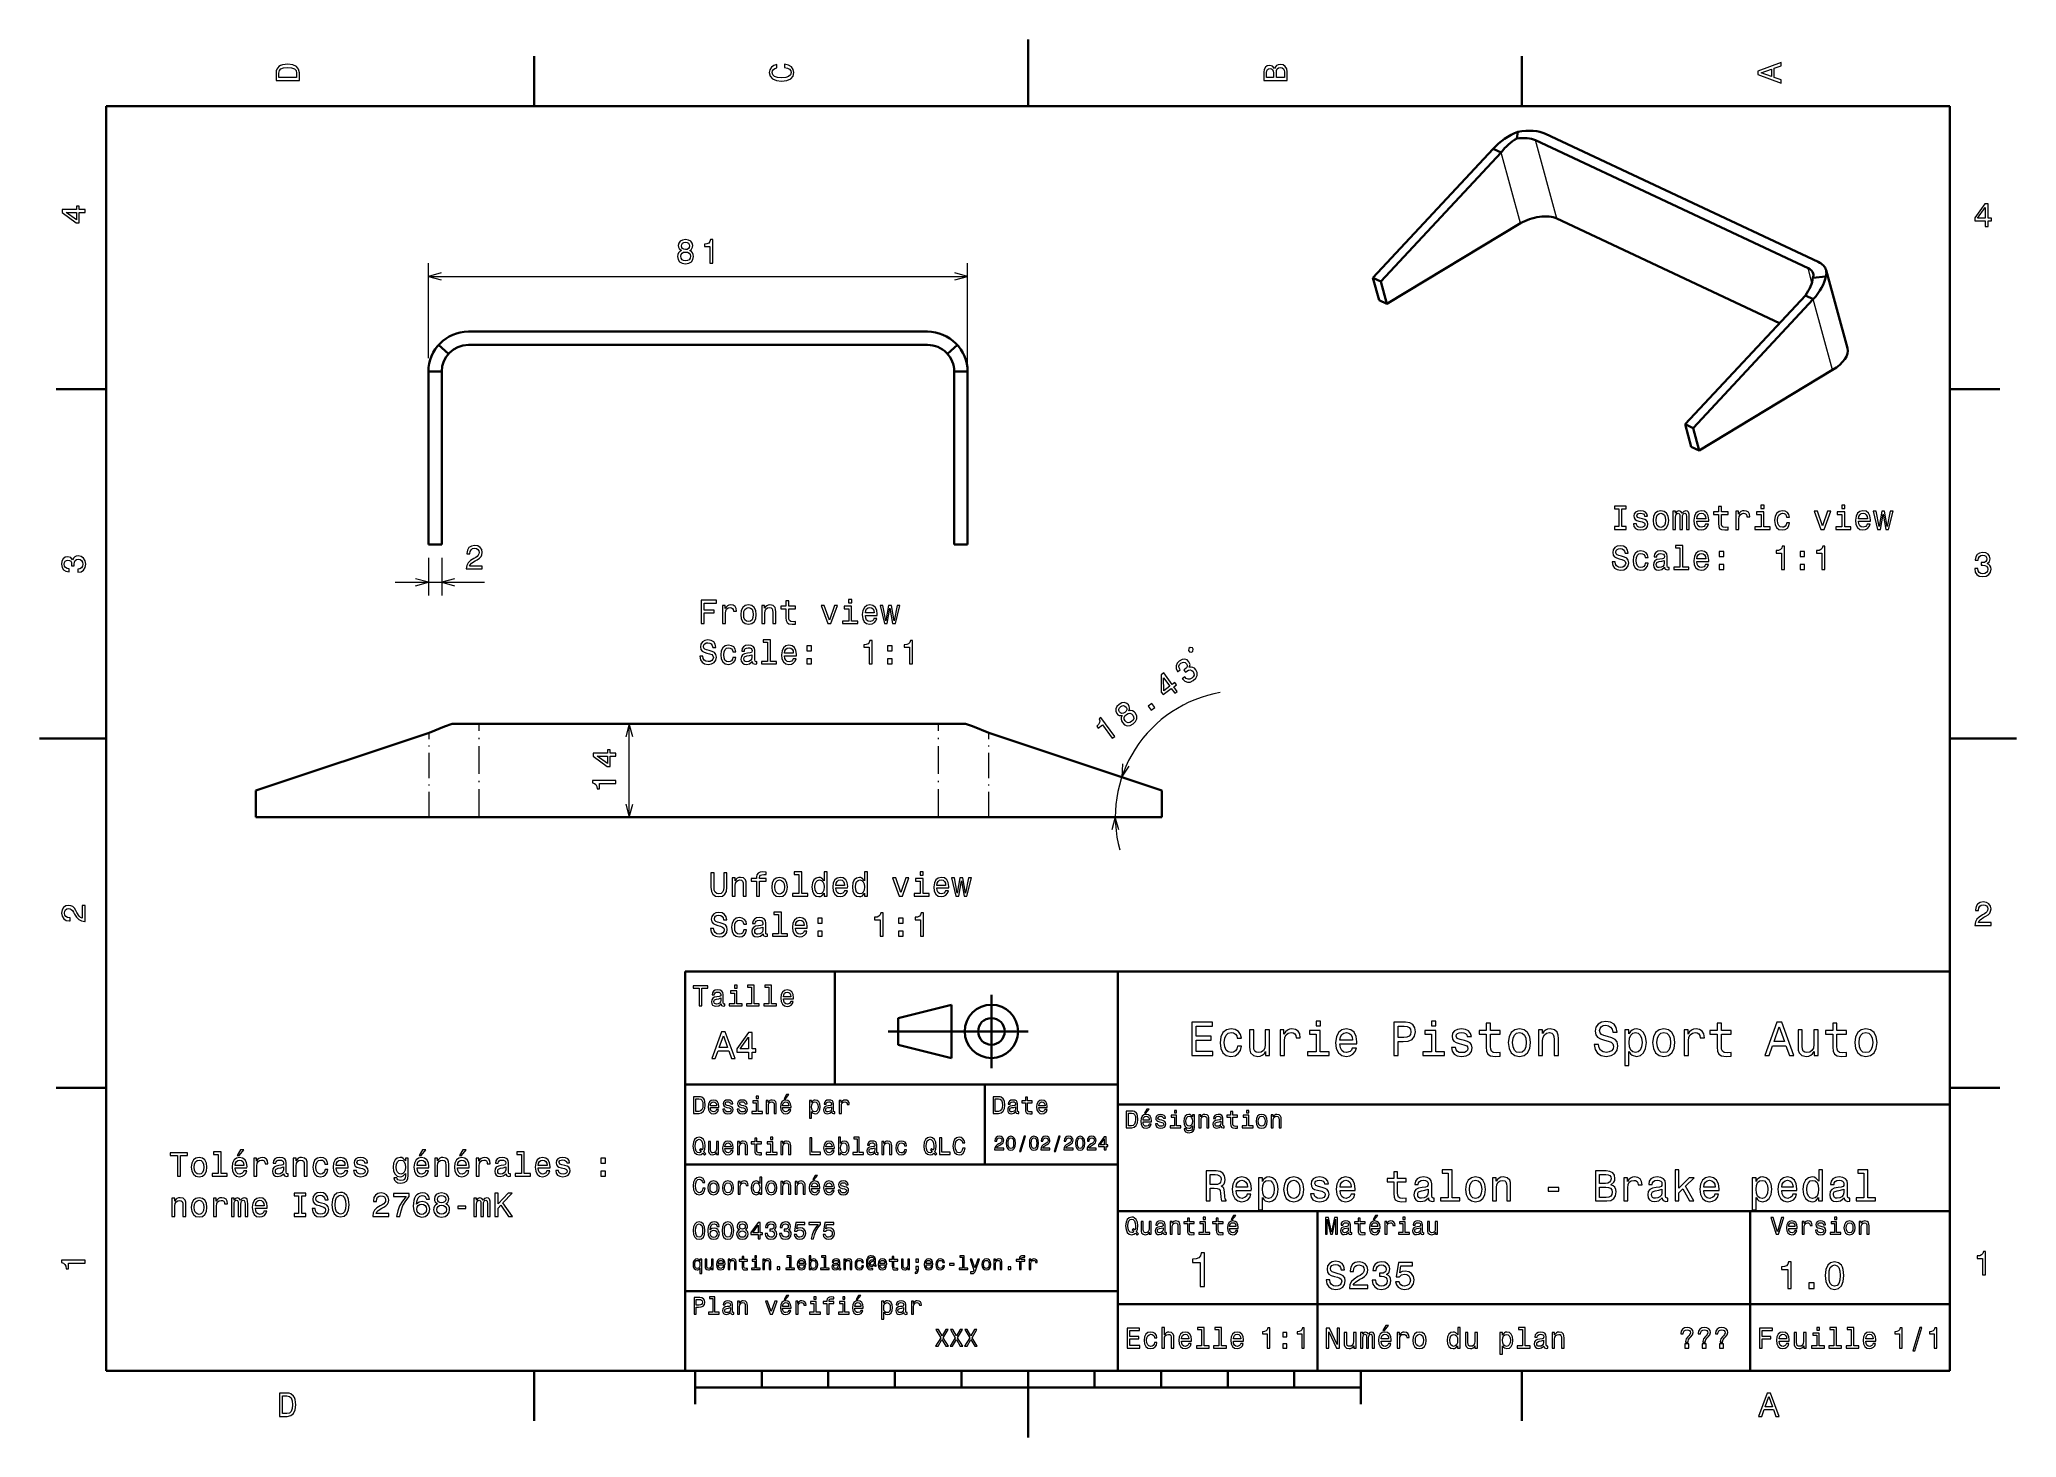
# Model space of a CAD drawing. Extents: x 0 to 297, y 0 to 210.
import ezdxf

# ---------------------------------------------------------------- set-up
doc = ezdxf.new("R2010")
doc.units = 0
doc.linetypes.add('DASHDOT', pattern=[18.5, 12, -3, 0.5, -3])

msp = doc.modelspace()

# ---------------------------------------------------------------- linework, layer by layer
at = {"color": 7, "lineweight": 35, "ltscale": 0.25}
for p, q in [((148.5, 200), (148.5, 210)), ((10, 105), (0, 105)), ((287, 105), (297, 105)), ((192, 10), (192, 20)), ((148.5, 10), (148.5, 0))]:
    msp.add_line(p, q, dxfattribs=at)
at = {"color": 7, "lineweight": 35, "ltscale": 0.1875}
for p, q in [((74.300003, 200), (74.300003, 207.5)), ((222.699997, 200), (222.699997, 207.5)), ((10, 157.5), (2.5, 157.5)), ((287, 157.5), (294.5, 157.5)), ((10, 52.5), (2.5, 52.5)), ((287, 52.5), (294.5, 52.5)), ((74.300003, 10), (74.300003, 2.5)), ((222.699997, 10), (222.699997, 2.5))]:
    msp.add_line(p, q, dxfattribs=at)
at = {"color": 7, "lineweight": 35}
for p, q in [((287, 200), (10, 200)), ((10, 200), (10, 10)), ((287, 10), (287, 200)), ((218.381439, 193.593018), (200.31723, 174.226898)), ((265.687164, 175.657822), (224.722687, 194.899246)), ((267.229736, 176.58725), (226.265228, 195.828674)), ((219.568817, 193.035294), (201.504608, 173.669174)), ((222.475754, 182.390198), (202.422577, 170.307571)), ((261.409576, 167.410568), (227.935608, 183.133636)), ((247.218597, 152.196854), (265.282806, 171.562973)), ((248.405975, 151.63913), (266.470184, 171.005249)), ((133.419403, 166.119522), (64.419403, 166.119522)), ((133.419403, 164.119522), (64.419403, 164.119522)), ((58.419403, 160.119522), (58.419403, 134.119522)), ((60.419403, 160.119522), (60.419403, 134.119522)), ((137.419403, 134.119522), (137.419403, 160.119522)), ((139.419403, 134.119522), (139.419403, 160.119522)), ((249.323959, 148.277527), (269.377136, 160.360168)), ((135.053299, 107.195663), (66.053299, 107.195663)), ((32.511856, 97.195663), (58.511864, 105.862328)), ((168.594742, 97.195663), (142.594742, 105.862328)), ((58.511864, 93.195663), (32.511856, 93.195663)), ((135.053299, 93.195663), (66.053299, 93.195663)), ((142.594742, 93.195663), (168.594742, 93.195663)), ((97, 10), (97, 70)), ((97, 70), (287, 70)), ((162, 10), (162, 70)), ((287, 70), (287, 10)), ((127.5, 61), (148.5, 61)), ((97, 53), (162, 53)), ((162, 50), (287, 50)), ((97, 41), (162, 41)), ((162, 34), (287, 34)), ((257, 10), (257, 34)), ((97, 22), (162, 22)), ((162, 20), (287, 20)), ((10, 10), (287, 10)), ((97, 10), (287, 10)), ((98.5, 7.5), (198.5, 7.5))]:
    msp.add_line(p, q, dxfattribs=at)
at = {"color": 7, "lineweight": 35, "ltscale": 0.02613}
msp.add_line((222.067627, 196.146362), (221.924271, 195.111023), dxfattribs=at)
at = {"color": 7, "lineweight": 35, "ltscale": 0.032796}
for p, q in [((218.381439, 193.593018), (219.568817, 193.035294)), ((200.31723, 174.226898), (201.504608, 173.669174)), ((201.235214, 170.865295), (202.422577, 170.307571)), ((266.470184, 171.005249), (265.282806, 171.562973)), ((248.405975, 151.63913), (247.218597, 152.196854)), ((248.136581, 148.835251), (249.323959, 148.277527))]:
    msp.add_line(p, q, dxfattribs=at)
at = {"color": 7, "lineweight": 13, "ltscale": 0.30491}
msp.add_line((227.935608, 183.133636), (224.722687, 194.899246), dxfattribs=at)
at = {"color": 7, "lineweight": 13, "ltscale": 0.275872}
msp.add_line((222.475754, 182.390198), (219.568817, 193.035294), dxfattribs=at)
at = {"color": 7, "lineweight": 13, "ltscale": 0.357547}
msp.add_line((58.419403, 162.119522), (58.419403, 176.421387), dxfattribs=at)
at = {"color": 7, "lineweight": 13}
for p, q in [((139.419403, 136.119522), (139.419403, 176.421387)), ((58.419403, 174.421387), (139.419403, 174.421387))]:
    msp.add_line(p, q, dxfattribs=at)
at = {"color": 7, "lineweight": 13, "ltscale": 0.056233}
msp.add_line((266.279724, 173.487946), (265.687164, 175.657822), dxfattribs=at)
at = {"color": 7, "lineweight": 35, "ltscale": 0.304911}
msp.add_line((271.603027, 163.614014), (268.390106, 175.379639), dxfattribs=at)
at = {"color": 7, "lineweight": 35, "ltscale": 0.087117}
for p, q in [((200.31723, 174.226898), (201.235214, 170.865295)), ((202.422577, 170.307571), (201.504608, 173.669174)), ((248.136581, 148.835251), (247.218597, 152.196854)), ((249.323959, 148.277527), (248.405975, 151.63913))]:
    msp.add_line(p, q, dxfattribs=at)
at = {"color": 7, "lineweight": 35, "ltscale": 0.048106}
msp.add_line((268.342224, 174.410706), (266.428833, 174.206787), dxfattribs=at)
at = {"color": 7, "lineweight": 13, "ltscale": 0.275871}
msp.add_line((269.377136, 160.360168), (266.470184, 171.005249), dxfattribs=at)
at = {"color": 7, "lineweight": 35, "ltscale": 0.05}
for p, q in [((59.947266, 164.119522), (61.437981, 162.786194)), ((137.891541, 164.119522), (136.400833, 162.786194)), ((58.419403, 160.119522), (60.419403, 160.119522)), ((139.419403, 160.119522), (137.419403, 160.119522)), ((58.419403, 134.119522), (60.419403, 134.119522)), ((139.419403, 134.119522), (137.419403, 134.119522))]:
    msp.add_line(p, q, dxfattribs=at)
at = {"color": 7, "lineweight": 13, "ltscale": 0.141192}
for p, q in [((58.419403, 132.119522), (58.419403, 126.471832)), ((60.419403, 132.119522), (60.419403, 126.471832))]:
    msp.add_line(p, q, dxfattribs=at)
at = {"color": 7, "lineweight": 13, "ltscale": 0.336051}
msp.add_line((53.419403, 128.471832), (66.86145, 128.471832), dxfattribs=at)
at = {"color": 7, "lineweight": 35, "ltscale": 0.10095}
for p, q in [((66.053299, 107.195663), (62.015305, 107.195663)), ((139.091293, 107.195663), (135.053299, 107.195663))]:
    msp.add_line(p, q, dxfattribs=at)
at = {"color": 7, "linetype": 'DASHDOT', "lineweight": 13, "ltscale": 0.35}
for p, q in [((66.053299, 93.195663), (66.053299, 107.195663)), ((135.053299, 93.195663), (135.053299, 107.195663))]:
    msp.add_line(p, q, dxfattribs=at)
at = {"color": 7, "lineweight": 13, "ltscale": 0.35}
msp.add_line((88.599266, 93.195663), (88.599266, 107.195663), dxfattribs=at)
at = {"color": 7, "linetype": 'DASHDOT', "lineweight": 13, "ltscale": 0.316667}
for p, q in [((58.511864, 93.195663), (58.511864, 105.862328)), ((142.594742, 93.195663), (142.594742, 105.862328))]:
    msp.add_line(p, q, dxfattribs=at)
at = {"color": 7, "lineweight": 35, "ltscale": 0.1}
for p, q in [((32.511856, 93.195663), (32.511856, 97.195663)), ((168.594742, 93.195663), (168.594742, 97.195663)), ((129, 59), (129, 63))]:
    msp.add_line(p, q, dxfattribs=at)
at = {"color": 7, "lineweight": 35, "ltscale": 0.188536}
for p, q in [((66.053299, 93.195663), (58.511864, 93.195663)), ((142.594742, 93.195663), (135.053299, 93.195663))]:
    msp.add_line(p, q, dxfattribs=at)
at = {"color": 7, "lineweight": 35, "ltscale": 0.425}
msp.add_line((119.5, 53), (119.5, 70), dxfattribs=at)
at = {"color": 7, "lineweight": 35, "ltscale": 0.275}
msp.add_line((143, 55.5), (143, 66.5), dxfattribs=at)
at = {"color": 7, "lineweight": 35, "ltscale": 0.206155}
for p, q in [((129, 63), (137, 65)), ((137, 57), (129, 59))]:
    msp.add_line(p, q, dxfattribs=at)
at = {"color": 7, "lineweight": 35, "ltscale": 0.2}
msp.add_line((137, 65), (137, 57), dxfattribs=at)
at = {"color": 7, "lineweight": 35, "ltscale": 0.3}
msp.add_line((142, 41), (142, 53), dxfattribs=at)
at = {"color": 7, "lineweight": 35, "ltscale": 0.35}
msp.add_line((192, 20), (192, 34), dxfattribs=at)
at = {"color": 7, "lineweight": 35, "ltscale": 0.125}
for p, q in [((98.5, 10), (98.5, 5)), ((198.5, 10), (198.5, 5))]:
    msp.add_line(p, q, dxfattribs=at)
at = {"color": 7, "lineweight": 35, "ltscale": 0.0625}
for p, q in [((108.5, 10), (108.5, 7.5)), ((118.5, 10), (118.5, 7.5)), ((128.5, 10), (128.5, 7.5)), ((138.5, 10), (138.5, 7.5)), ((158.5, 10), (158.5, 7.5)), ((168.5, 10), (168.5, 7.5)), ((178.5, 10), (178.5, 7.5)), ((188.5, 10), (188.5, 7.5))]:
    msp.add_line(p, q, dxfattribs=at)
at = {"color": 7, "lineweight": 13}
for points in [[(35.533215, 204.994965), (35.533215, 203.829971), (39.033215, 203.829971), (39.033215, 204.994965), (38.922264, 205.544678), (38.584366, 205.953171), (38.034657, 206.205338), (37.283215, 206.296112), (36.516644, 206.215424), (36.21405, 206.114563), (35.971977, 205.973343), (35.644165, 205.56485), (35.563473, 205.297562)], [(35.951801, 204.959656), (36.027451, 205.342941), (36.259438, 205.605194), (36.672985, 205.761536), (37.283215, 205.811966), (37.873272, 205.756485), (38.286816, 205.600143), (38.533936, 205.332855), (38.614628, 204.959656), (38.614628, 204.298996), (35.951801, 204.298996)], [(111.93206, 205.817017), (112.35569, 205.716141), (112.658287, 205.549713), (112.844887, 205.317734), (112.905403, 205.045395), (112.814629, 204.71759), (112.54229, 204.460388), (112.098488, 204.28891), (111.483215, 204.233429), (110.872986, 204.28891), (110.424141, 204.455338), (110.151802, 204.71254), (110.055984, 205.045395), (110.106415, 205.287476), (110.247627, 205.494247), (110.474571, 205.655624), (110.787247, 205.766571), (110.787247, 206.245682), (110.308144, 206.094391), (109.94503, 205.832138), (109.718086, 205.474075), (109.637398, 205.045395), (109.763474, 204.510818), (110.116501, 204.10231), (110.696472, 203.840057), (111.483215, 203.749283), (112.269958, 203.840057), (112.84993, 204.10231), (113.208, 204.510818), (113.329041, 205.045395), (113.233215, 205.51442), (112.965927, 205.892654), (112.527161, 206.159943), (111.93206, 206.301163)], [(185.542007, 205.630417), (185.249496, 205.983429), (185.052811, 206.074219), (184.81073, 206.104477), (184.432495, 206.03891), (184.160156, 205.842224), (183.993729, 205.524506), (183.933212, 205.080704), (183.933212, 203.835022), (187.433212, 203.835022), (187.433212, 205.151306), (187.36261, 205.620331), (187.155838, 205.968307), (186.828018, 206.185165), (186.384216, 206.260818), (186.08667, 206.215424), (185.839554, 206.094391), (185.65799, 205.897705)], [(185.385666, 204.984879), (185.385666, 204.298996), (184.351807, 204.298996), (184.351807, 205.025223), (184.382065, 205.297562), (184.472839, 205.489197), (184.629181, 205.605194), (184.86116, 205.645538), (185.093155, 205.600143), (185.254532, 205.479111), (185.355408, 205.272339)], [(187.014618, 205.095825), (187.014618, 204.298996), (185.809296, 204.298996), (185.809296, 205.050446), (185.844589, 205.368164), (185.9505, 205.595108), (186.132065, 205.731277), (186.394302, 205.776657), (186.671692, 205.731277), (186.863327, 205.605194), (186.979324, 205.393372)], [(261.633209, 203.466858), (261.633209, 203.930847), (260.604401, 204.298996), (260.604401, 205.695969), (261.633209, 206.064133), (261.633209, 206.538193), (258.128174, 205.257217), (258.128174, 204.742798)], [(260.17572, 204.460388), (258.632477, 205), (260.17572, 205.539627)], [(6.833213, 184.02739), (6.833213, 184.481277), (5.965778, 184.481277), (5.965778, 184.98056), (5.56232, 184.98056), (5.56232, 184.481277), (3.408862, 184.481277), (3.408862, 184.022339), (5.521974, 182.489197), (5.965778, 182.489197), (5.965778, 184.02739)], [(292.277374, 181.916794), (292.731262, 181.916794), (292.731262, 182.784225), (293.23056, 182.784225), (293.23056, 183.187683), (292.731262, 183.187683), (292.731262, 185.341141), (292.272339, 185.341141), (290.739197, 183.228027), (290.739197, 182.784225), (292.277374, 182.784225)], [(291.162842, 183.187683), (292.277374, 184.756134), (292.277374, 183.187683)], [(5.56232, 182.912827), (3.993876, 184.02739), (5.56232, 184.02739)], [(96.426025, 178.307556), (96.168823, 178.166351), (95.99231, 177.969666), (95.881363, 177.722534), (95.846054, 177.424988), (95.92675, 176.976135), (96.158737, 176.628159), (96.53698, 176.40625), (97.051392, 176.320526), (97.56076, 176.40625), (97.938995, 176.628159), (98.17099, 176.976135), (98.256721, 177.424988), (98.216377, 177.722534), (98.110474, 177.969666), (97.928909, 178.166351), (97.67675, 178.307556), (97.878479, 178.428589), (98.019691, 178.595016), (98.105423, 178.796753), (98.135681, 179.043869), (98.054993, 179.401932), (97.843178, 179.689392), (97.500237, 179.876007), (97.051392, 179.946594), (96.597504, 179.876007), (96.254562, 179.689392), (96.037704, 179.401932), (95.962051, 179.043869), (95.987274, 178.796753), (96.073006, 178.595016)], [(96.441162, 179.003525), (96.481506, 179.225418), (96.602539, 179.396896), (96.794189, 179.502808), (97.051392, 179.543152), (97.303551, 179.502808), (97.495193, 179.396896), (97.616226, 179.225418), (97.661621, 179.003525), (97.616226, 178.776581), (97.495193, 178.600067), (97.303551, 178.48407), (97.051392, 178.448761), (96.794189, 178.489105), (96.602539, 178.600067), (96.481506, 178.776581)], [(100.69664, 176.421387), (101.155563, 176.421387), (101.155563, 179.946594), (100.81263, 179.946594), (100.721848, 179.638962), (100.540298, 179.43219), (100.262917, 179.311157), (99.879631, 179.270813), (99.879631, 178.91275), (100.69664, 178.91275)], [(96.330208, 177.435074), (96.375595, 177.702362), (96.521851, 177.904099), (96.748795, 178.035217), (97.051392, 178.080612), (97.348938, 178.035217), (97.575882, 177.904099), (97.722137, 177.702362), (97.772568, 177.435074), (97.722137, 177.147614), (97.575882, 176.930756), (97.348938, 176.789551), (97.051392, 176.744156), (96.748795, 176.789551), (96.521851, 176.930756), (96.375595, 177.147614)], [(237.272064, 136.844528), (236.626526, 136.844528), (236.626526, 136.420898), (238.381577, 136.420898), (238.381577, 136.844528), (237.736038, 136.844528), (237.736038, 139.497269), (238.381577, 139.497269), (238.381577, 139.920898), (236.626526, 139.920898), (236.626526, 139.497269), (237.272064, 139.497269)], [(252.235321, 138.660095), (252.235321, 137.303467), (252.265579, 136.8647), (252.406784, 136.562103), (252.689209, 136.38559), (253.16832, 136.325073), (253.69281, 136.350296), (253.69281, 136.733582), (253.309525, 136.703323), (252.961548, 136.743668), (252.774948, 136.869751), (252.694244, 137.081558), (252.679123, 137.379105), (252.679123, 138.660095), (253.69281, 138.660095), (253.69281, 139.03833), (252.679123, 139.03833), (252.679123, 139.830124), (252.235321, 139.830124), (252.235321, 139.03833), (251.46875, 139.03833), (251.46875, 138.660095)], [(259.084015, 140.041931), (258.61499, 140.041931), (258.61499, 139.537613), (259.084015, 139.537613)], [(271.228119, 140.041931), (270.759094, 140.041931), (270.759094, 139.537613), (271.228119, 139.537613)], [(240.822495, 137.999435), (240.393814, 138.100296), (240.076096, 138.216293), (239.970184, 138.453323), (240.000443, 138.619751), (240.106354, 138.740784), (240.277832, 138.816437), (240.524948, 138.846695), (240.761978, 138.816437), (240.948578, 138.725647), (241.069611, 138.589493), (241.120041, 138.407928), (241.553757, 138.407928), (241.553757, 138.418015), (241.478119, 138.745819), (241.271347, 139.003036), (240.948578, 139.164413), (240.524948, 139.22493), (240.096268, 139.164413), (239.783585, 138.997986), (239.586899, 138.75087), (239.526382, 138.438187), (239.571777, 138.13559), (239.712982, 137.923782), (239.944977, 137.772476), (240.282867, 137.66658), (240.7771, 137.545532), (241.079697, 137.419464), (241.160385, 137.318588), (241.190643, 137.167297), (241.145264, 136.980698), (241.024216, 136.839493), (240.82753, 136.748703), (240.565292, 136.718445), (240.287918, 136.748703), (240.086182, 136.854614), (239.950012, 137.026093), (239.894547, 137.263123), (239.465866, 137.263123), (239.536469, 136.859665), (239.74324, 136.567154), (240.071045, 136.39064), (240.524948, 136.325073), (240.999008, 136.39064), (241.346985, 136.567154), (241.558807, 136.849579), (241.63446, 137.217728), (241.578979, 137.535446), (241.422638, 137.752304), (241.165436, 137.893524)], [(242.401031, 137.772476), (242.48172, 137.157211), (242.713699, 136.703323), (243.081863, 136.420898), (243.576096, 136.325073), (244.065292, 136.420898), (244.433441, 136.698273), (244.665436, 137.152161), (244.751175, 137.772476), (244.665436, 138.387756), (244.433441, 138.846695), (244.065292, 139.124069), (243.576096, 139.22493), (243.081863, 139.124069), (242.713699, 138.841644), (242.48172, 138.387756)], [(242.854919, 137.777527), (242.900299, 138.231415), (243.041519, 138.559235), (243.268463, 138.760956), (243.576096, 138.831558), (243.878693, 138.760956), (244.105637, 138.56427), (244.246841, 138.231415), (244.297272, 137.777527), (244.246841, 137.318588), (244.105637, 136.985733), (243.878693, 136.784012), (243.576096, 136.718445), (243.268463, 136.784012), (243.041519, 136.985733), (242.900299, 137.318588)], [(245.391663, 136.420898), (245.800156, 136.420898), (245.800156, 138.231415), (245.825378, 138.503754), (245.901031, 138.700439), (246.017014, 138.816437), (246.16832, 138.861816), (246.289352, 138.821472), (246.370041, 138.720612), (246.410385, 138.549133), (246.425522, 138.322189), (246.425522, 136.420898), (246.808807, 136.420898), (246.808807, 138.231415), (246.834015, 138.498703), (246.909668, 138.695389), (247.030701, 138.816437), (247.182007, 138.861816), (247.30304, 138.821472), (247.383728, 138.720612), (247.434158, 138.322189), (247.434158, 136.420898), (247.842667, 136.420898), (247.842667, 138.291931), (247.817444, 138.680267), (247.736755, 138.977814), (247.575378, 139.159378), (247.313126, 139.22493), (247.005493, 139.124069), (246.768463, 138.831558), (246.581863, 139.119019), (246.26918, 139.22493), (245.98172, 139.124069), (245.785034, 138.841644), (245.785034, 139.129105), (245.391663, 139.129105)], [(248.992523, 137.646408), (250.767746, 137.646408), (250.772781, 137.85318), (250.692093, 138.433151), (250.470184, 138.866867), (250.117157, 139.129105), (249.648148, 139.22493), (249.189209, 139.124069), (248.836182, 138.841644), (248.609238, 138.382721), (248.528549, 137.777527), (248.604187, 137.157211), (248.831146, 136.703323), (249.179123, 136.420898), (249.633011, 136.325073), (250.026382, 136.39064), (250.349152, 136.562103), (250.586182, 136.834442), (250.722351, 137.197556), (250.283585, 137.197556), (250.19281, 136.995819), (250.061691, 136.844528), (249.688492, 136.723495), (249.401031, 136.778961), (249.184158, 136.955475), (249.042953, 137.24295), (248.992523, 137.631271)], [(248.992523, 138.019608), (249.048004, 138.367584), (249.184158, 138.624786), (249.39093, 138.781128), (249.663269, 138.836609), (249.930557, 138.781128), (250.137329, 138.624786), (250.263412, 138.367584), (250.308807, 138.019608)], [(254.842667, 136.420898), (255.286469, 136.420898), (255.286469, 137.969162), (255.331863, 138.342361), (255.468033, 138.609665), (255.689926, 138.771042), (255.987488, 138.826523), (256.209381, 138.791214), (256.375793, 138.690353), (256.476685, 138.518875), (256.511963, 138.286896), (256.960815, 138.286896), (256.900299, 138.695389), (256.733887, 138.9879), (256.456512, 139.164413), (256.078247, 139.22493), (255.821045, 139.184586), (255.599152, 139.083725), (255.402466, 138.912247), (255.246124, 138.680267), (255.246124, 139.129105), (254.842667, 139.129105)], [(259.068909, 136.794098), (259.068909, 139.03833), (257.929138, 139.03833), (257.929138, 138.660095), (258.625092, 138.660095), (258.625092, 136.794098), (257.717316, 136.794098), (257.717316, 136.420898), (259.986755, 136.420898), (259.986755, 136.794098)], [(262.473083, 138.231415), (262.911835, 138.231415), (262.821045, 138.634872), (262.604187, 138.952606), (262.266296, 139.149292), (261.827545, 139.22493), (261.343384, 139.124069), (260.97522, 138.841644), (260.743256, 138.382721), (260.662537, 137.767441), (260.73819, 137.157211), (260.965149, 136.703323), (261.323212, 136.420898), (261.812408, 136.325073), (262.246124, 136.400726), (262.584015, 136.612534), (262.81601, 136.945389), (262.91687, 137.389191), (262.493256, 137.389191), (262.417603, 137.106781), (262.276398, 136.894958), (262.074646, 136.76384), (261.827545, 136.723495), (261.519897, 136.789047), (261.298004, 136.990784), (261.161835, 137.318588), (261.116455, 137.782562), (261.161835, 138.236465), (261.30304, 138.56427), (261.529999, 138.766006), (261.827545, 138.836609), (262.089783, 138.791214), (262.286469, 138.675217), (262.417603, 138.483582)], [(267.632294, 136.420898), (268.101318, 136.420898), (269.089783, 139.129105), (268.630859, 139.129105), (267.869324, 136.945389), (267.092651, 139.129105), (266.628693, 139.129105)], [(271.212982, 136.794098), (271.212982, 139.03833), (270.073212, 139.03833), (270.073212, 138.660095), (270.769165, 138.660095), (270.769165, 136.794098), (269.861389, 136.794098), (269.861389, 136.420898), (272.130859, 136.420898), (272.130859, 136.794098)], [(273.280701, 137.646408), (275.055908, 137.646408), (275.060974, 137.85318), (274.980286, 138.433151), (274.758362, 138.866867), (274.405334, 139.129105), (273.93634, 139.22493), (273.477386, 139.124069), (273.124359, 138.841644), (272.89743, 138.382721), (272.816711, 137.777527), (272.892365, 137.157211), (273.119324, 136.703323), (273.467316, 136.420898), (273.921204, 136.325073), (274.314575, 136.39064), (274.637329, 136.562103), (274.874359, 136.834442), (275.010529, 137.197556), (274.571777, 137.197556), (274.480988, 136.995819), (274.349854, 136.844528), (273.976685, 136.723495), (273.689209, 136.778961), (273.472351, 136.955475), (273.331146, 137.24295), (273.280701, 137.631271)], [(273.280701, 138.019608), (273.336182, 138.367584), (273.472351, 138.624786), (273.679108, 138.781128), (273.951447, 138.836609), (274.21875, 138.781128), (274.425507, 138.624786), (274.551605, 138.367584), (274.596985, 138.019608)], [(276.568878, 136.420898), (276.972351, 138.720612), (277.375793, 136.420898), (277.799438, 136.420898), (278.465149, 139.129105), (278.036469, 139.129105), (277.587616, 136.829407), (277.189209, 139.129105), (276.750427, 139.129105), (276.35202, 136.829407), (275.903198, 139.129105), (275.479553, 139.129105), (276.145264, 136.420898)], [(64.112885, 130.471832), (66.518509, 130.471832), (66.518509, 130.905548), (64.61721, 130.905548), (64.723122, 131.142578), (64.904678, 131.339264), (65.46447, 131.697342), (65.762024, 131.848633), (66.094879, 132.065491), (66.331909, 132.317657), (66.468079, 132.615204), (66.518509, 132.953094), (66.43277, 133.37674), (66.19574, 133.709579), (65.832626, 133.921402), (65.363609, 133.997055), (64.879456, 133.911316), (64.511307, 133.674286), (64.274269, 133.296036), (64.193581, 132.796768), (64.193581, 132.726151), (64.652512, 132.726151), (64.652512, 132.766495), (64.697899, 133.109436), (64.834068, 133.361603), (65.050926, 133.52298), (65.338394, 133.578461), (65.630898, 133.52803), (65.847755, 133.401947), (65.988968, 133.205261), (66.039398, 132.958145), (66.004097, 132.726151), (65.908279, 132.529465), (65.746895, 132.358002), (65.524994, 132.206711), (65.22744, 132.045319), (64.733208, 131.732635), (64.385223, 131.39978), (64.178452, 130.996323), (64.112885, 130.486969)], [(236.707214, 131.528961), (236.248291, 131.528961), (236.349152, 130.994385), (236.601318, 130.601013), (236.989639, 130.363983), (237.51413, 130.278244), (238.033585, 130.358932), (238.421921, 130.580841), (238.669037, 130.928818), (238.759811, 131.387756), (238.684158, 131.8013), (238.472351, 132.068588), (238.12941, 132.245102), (237.670471, 132.376236), (237.2771, 132.472046), (237.019897, 132.583008), (236.873642, 132.744385), (236.828262, 132.996552), (236.873642, 133.223495), (237.004776, 133.394958), (237.206497, 133.510956), (237.483871, 133.5513), (237.766296, 133.50087), (237.988205, 133.3647), (238.13446, 133.137756), (238.205063, 132.830124), (238.663986, 132.830124), (238.663986, 132.84021), (238.583298, 133.31427), (238.346268, 133.667297), (237.973068, 133.889206), (237.46875, 133.964844), (237.014862, 133.889206), (236.661835, 133.677383), (236.434891, 133.349579), (236.354187, 132.925949), (236.419754, 132.547699), (236.611404, 132.290497), (236.913986, 132.119019), (237.32753, 131.9879), (237.736038, 131.871902), (238.043671, 131.760956), (238.23027, 131.599579), (238.295837, 131.337326), (238.235321, 131.070038), (238.078979, 130.868301), (237.841949, 130.742218), (237.534302, 130.701874), (237.191376, 130.757355), (236.929123, 130.918732), (236.762695, 131.180984)], [(246.450729, 133.621902), (246.450729, 130.747269), (245.537918, 130.747269), (245.537918, 130.374069), (247.802322, 130.374069), (247.802322, 130.747269), (246.894547, 130.747269), (246.894547, 133.995102), (245.754776, 133.995102), (245.754776, 133.621902)], [(261.701447, 130.374069), (262.1604, 130.374069), (262.1604, 133.899292), (261.817444, 133.899292), (261.726685, 133.591644), (261.545105, 133.384872), (261.267731, 133.26384), (260.88446, 133.223495), (260.88446, 132.865417), (261.701447, 132.865417)], [(267.773499, 130.374069), (268.232422, 130.374069), (268.232422, 133.899292), (267.889496, 133.899292), (267.798706, 133.591644), (267.617157, 133.384872), (267.339783, 133.26384), (266.956512, 133.223495), (266.956512, 132.865417), (267.773499, 132.865417)], [(5.73379, 129.979111), (5.769093, 129.979111), (6.253242, 130.059799), (6.616354, 130.296829), (6.848343, 130.670029), (6.934078, 131.164276), (6.848343, 131.688766), (6.626441, 132.082138), (6.273415, 132.334305), (5.819525, 132.425079), (5.521974, 132.384735), (5.279899, 132.273788), (5.0933, 132.092224), (4.957133, 131.850143), (4.684798, 132.177963), (4.251081, 132.293961), (3.857709, 132.218307), (3.560158, 132.00145), (3.373559, 131.648422), (3.307997, 131.164276), (3.388689, 130.710388), (3.610591, 130.362396), (3.963617, 130.135452), (4.432637, 130.059799), (4.46794, 130.059799), (4.46794, 130.508652), (4.145173, 130.548996), (3.913184, 130.680115), (3.771974, 130.891937), (3.721542, 131.189484), (3.761888, 131.451736), (3.867795, 131.643372), (4.039265, 131.759369), (4.271254, 131.804764), (4.518372, 131.759369), (4.684798, 131.638336), (4.785663, 131.426514), (4.815922, 131.139053), (4.810879, 130.942368), (5.209294, 130.942368), (5.199208, 131.189484), (5.244596, 131.507217), (5.365634, 131.744247), (5.56232, 131.885452), (5.819525, 131.935883), (6.112032, 131.880417), (6.328891, 131.734161), (6.465058, 131.502167), (6.510447, 131.194534), (6.460014, 130.876801), (6.308718, 130.644821), (6.066643, 130.498566), (5.73379, 130.443085)], [(241.220901, 132.184586), (241.659668, 132.184586), (241.568893, 132.588043), (241.352036, 132.905777), (241.01413, 133.102463), (240.575378, 133.178101), (240.091232, 133.07724), (239.723068, 132.794815), (239.491089, 132.335892), (239.410385, 131.720612), (239.486038, 131.110382), (239.712982, 130.656494), (240.071045, 130.374069), (240.560242, 130.278244), (240.993958, 130.353897), (241.331863, 130.565704), (241.563843, 130.89856), (241.664719, 131.342361), (241.241089, 131.342361), (241.165436, 131.059952), (241.024216, 130.848129), (240.822495, 130.71701), (240.575378, 130.676666), (240.267746, 130.742218), (240.045837, 130.943954), (239.909668, 131.271759), (239.864273, 131.735748), (239.909668, 132.189636), (240.050873, 132.517441), (240.277832, 132.719177), (240.575378, 132.78978), (240.837616, 132.744385), (241.034302, 132.628387), (241.165436, 132.436752)], [(244.14093, 130.727097), (244.14093, 130.71196), (244.166153, 130.540497), (244.241806, 130.419464), (244.559525, 130.323639), (244.806641, 130.363983), (244.806641, 130.706924), (244.700729, 130.691788), (244.559525, 130.757355), (244.534302, 130.959091), (244.534302, 132.361099), (244.473785, 132.719177), (244.297272, 132.971329), (243.989639, 133.122635), (243.555923, 133.178101), (243.132294, 133.117584), (242.819611, 132.946121), (242.622925, 132.678818), (242.557358, 132.325806), (242.557358, 132.295532), (242.95578, 132.295532), (242.991089, 132.507355), (243.102036, 132.658646), (243.283585, 132.749435), (243.540787, 132.784729), (243.787918, 132.759521), (243.964432, 132.683868), (244.070328, 132.55275), (244.105637, 132.371185), (244.085464, 132.159378), (244.004776, 132.053467), (243.80304, 132.003036), (243.424805, 131.962692), (242.991089, 131.871902), (242.683441, 131.710526), (242.501892, 131.458359), (242.446411, 131.085159), (242.496841, 130.752304), (242.653183, 130.505188), (242.90535, 130.348846), (243.253326, 130.293381), (243.722351, 130.399292)], [(244.0905, 131.322189), (244.029984, 131.059952), (243.868607, 130.858215), (243.626526, 130.727097), (243.328979, 130.681702), (243.137329, 130.706924), (243.001175, 130.787613), (242.915436, 130.928818), (242.890213, 131.125504), (242.910385, 131.302017), (242.991089, 131.428101), (243.313843, 131.569321), (243.722351, 131.629837), (244.0905, 131.75087)], [(248.992523, 131.599579), (250.767746, 131.599579), (250.772781, 131.806351), (250.692093, 132.386322), (250.470184, 132.820038), (250.117157, 133.082275), (249.648148, 133.178101), (249.189209, 133.07724), (248.836182, 132.794815), (248.609238, 132.335892), (248.528549, 131.730698), (248.604187, 131.110382), (248.831146, 130.656494), (249.179123, 130.374069), (249.633011, 130.278244), (250.026382, 130.343811), (250.349152, 130.515274), (250.586182, 130.787613), (250.722351, 131.150726), (250.283585, 131.150726), (250.19281, 130.94899), (250.061691, 130.797699), (249.688492, 130.676666), (249.401031, 130.732132), (249.184158, 130.908646), (249.042953, 131.196121), (248.992523, 131.584442)], [(248.992523, 131.972778), (249.048004, 132.320755), (249.184158, 132.577957), (249.39093, 132.734299), (249.663269, 132.78978), (249.930557, 132.734299), (250.137329, 132.577957), (250.263412, 132.320755), (250.308807, 131.972778)], [(252.336182, 132.330841), (253.03215, 132.330841), (253.03215, 133.082275), (252.336182, 133.082275)], [(252.336182, 130.374069), (253.03215, 130.374069), (253.03215, 131.125504), (252.336182, 131.125504)], [(264.480286, 132.330841), (265.176239, 132.330841), (265.176239, 133.082275), (264.480286, 133.082275)], [(264.480286, 130.374069), (265.176239, 130.374069), (265.176239, 131.125504), (264.480286, 131.125504)], [(290.729126, 130.51622), (290.729126, 130.480911), (290.809814, 129.996765), (291.046844, 129.633652), (291.420044, 129.401657), (291.914276, 129.315933), (292.438782, 129.401657), (292.832153, 129.623566), (293.08429, 129.976593), (293.175079, 130.430481), (293.134735, 130.728027), (293.023773, 130.970108), (292.842224, 131.156708), (292.600159, 131.292877), (292.927948, 131.565216), (293.043945, 131.998932), (292.968292, 132.392303), (292.751434, 132.68985), (292.398407, 132.87645), (291.914276, 132.942017), (291.460388, 132.861313), (291.112396, 132.63942), (290.885468, 132.286392), (290.809814, 131.817368), (290.809814, 131.782074), (291.258636, 131.782074), (291.299011, 132.104828), (291.430115, 132.336823), (291.641937, 132.478027), (291.939484, 132.528473), (292.201721, 132.488113), (292.393372, 132.382217), (292.509369, 132.210739), (292.554749, 131.97876), (292.509369, 131.731628), (292.388336, 131.565216), (292.176514, 131.46434), (291.889069, 131.434082), (291.692383, 131.439133), (291.692383, 131.04071), (291.939484, 131.050797), (292.257202, 131.005417), (292.494232, 130.884369), (292.635468, 130.687683), (292.685883, 130.430481), (292.630402, 130.13797), (292.484161, 129.921112), (292.252167, 129.784943), (291.944519, 129.739563), (291.626801, 129.789993), (291.394806, 129.941284), (291.248566, 130.183365), (291.193085, 130.51622)], [(99.403549, 122.262894), (99.872574, 122.262894), (99.872574, 123.871681), (101.345192, 123.871681), (101.345192, 124.290268), (99.872574, 124.290268), (99.872574, 125.339264), (101.68309, 125.339264), (101.68309, 125.762894), (99.403549, 125.762894)], [(102.595917, 122.262894), (103.039719, 122.262894), (103.039719, 123.811165), (103.085106, 124.184364), (103.221275, 124.451653), (103.443176, 124.613037), (103.74073, 124.66851), (103.962631, 124.633209), (104.129059, 124.532349), (104.229919, 124.360878), (104.265228, 124.128891), (104.714073, 124.128891), (104.653549, 124.537392), (104.487129, 124.829895), (104.209747, 125.006409), (103.831505, 125.066925), (103.574303, 125.026581), (103.352402, 124.92572), (103.155716, 124.75425), (102.999374, 124.522263), (102.999374, 124.971107), (102.595917, 124.971107)], [(105.334389, 123.614479), (105.415077, 122.999207), (105.647072, 122.545311), (106.015228, 122.262894), (106.50946, 122.167076), (106.998657, 122.262894), (107.366806, 122.540268), (107.598801, 122.994164), (107.684532, 123.614479), (107.598801, 124.229752), (107.366806, 124.688683), (106.998657, 124.966064), (106.50946, 125.066925), (106.015228, 124.966064), (105.647072, 124.68364), (105.415077, 124.229752)], [(108.501534, 122.262894), (108.945343, 122.262894), (108.945343, 123.826294), (108.99073, 124.184364), (109.136986, 124.446609), (109.36393, 124.607994), (109.666519, 124.66851), (109.9086, 124.61808), (110.059891, 124.481911), (110.135544, 124.254967), (110.160759, 123.952377), (110.160759, 122.262894), (110.604561, 122.262894), (110.604561, 124.043152), (110.584389, 124.401222), (110.493607, 124.698776), (110.19606, 124.971107), (109.732086, 125.066925), (109.474876, 125.031624), (109.258018, 124.935806), (109.071419, 124.774422), (108.925171, 124.557564), (108.925171, 124.971107), (108.501534, 124.971107)], [(112.13266, 124.50209), (112.13266, 123.145462), (112.162918, 122.706696), (112.304131, 122.404106), (112.586548, 122.227592), (113.065659, 122.167076), (113.590149, 122.192291), (113.590149, 122.575577), (113.206863, 122.545311), (112.858887, 122.585663), (112.672287, 122.711739), (112.591591, 122.923553), (112.576462, 123.221107), (112.576462, 124.50209), (113.590149, 124.50209), (113.590149, 124.880325), (112.576462, 124.880325), (112.576462, 125.672119), (112.13266, 125.672119), (112.13266, 124.880325), (111.366089, 124.880325), (111.366089, 124.50209)], [(118.421562, 122.262894), (118.890587, 122.262894), (119.879059, 124.971107), (119.42012, 124.971107), (118.6586, 122.787392), (117.881943, 124.971107), (117.417961, 124.971107)], [(122.002258, 122.636093), (122.002258, 124.880325), (120.862488, 124.880325), (120.862488, 124.50209), (121.558456, 124.50209), (121.558456, 122.636093), (120.650673, 122.636093), (120.650673, 122.262894), (122.920128, 122.262894), (122.920128, 122.636093)], [(122.017387, 125.883934), (121.54837, 125.883934), (121.54837, 125.379608), (122.017387, 125.379608)], [(124.069977, 123.488396), (125.8452, 123.488396), (125.850235, 123.695168), (125.769547, 124.275139), (125.547646, 124.708862), (125.194618, 124.971107), (124.725601, 125.066925), (124.266663, 124.966064), (123.913643, 124.68364), (123.686691, 124.224709), (123.606003, 123.619522), (123.681656, 122.999207), (123.9086, 122.545311), (124.256577, 122.262894), (124.710472, 122.167076), (125.103844, 122.232635), (125.426605, 122.404106), (125.663643, 122.676437), (125.799805, 123.039551), (125.361046, 123.039551), (125.270264, 122.837822), (125.139145, 122.686523), (124.765945, 122.565491), (124.478485, 122.620964), (124.261627, 122.797478), (124.120415, 123.084938), (124.069977, 123.473267)], [(127.358162, 122.262894), (127.76162, 124.562607), (128.165085, 122.262894), (128.588715, 122.262894), (129.254425, 124.971107), (128.825745, 124.971107), (128.376892, 122.671394), (127.978485, 124.971107), (127.539719, 124.971107), (127.141304, 122.671394), (126.692459, 124.971107), (126.268829, 124.971107), (126.934532, 122.262894)], [(105.788277, 123.619522), (105.833672, 124.07341), (105.974876, 124.401222), (106.201828, 124.602951), (106.50946, 124.673553), (106.812057, 124.602951), (107.039001, 124.406265), (107.180206, 124.07341), (107.230644, 123.619522), (107.180206, 123.160591), (107.039001, 122.827736), (106.812057, 122.626007), (106.50946, 122.560448), (106.201828, 122.626007), (105.974876, 122.827736), (105.833672, 123.160591)], [(124.069977, 123.861595), (124.125458, 124.209579), (124.261627, 124.466782), (124.468399, 124.623123), (124.74073, 124.678596), (125.008018, 124.623123), (125.21479, 124.466782), (125.340874, 124.209579), (125.386261, 123.861595)], [(99.640587, 117.370964), (99.181648, 117.370964), (99.282516, 116.83638), (99.534676, 116.443008), (99.923004, 116.205978), (100.447502, 116.120247), (100.966957, 116.200935), (101.355286, 116.422836), (101.602402, 116.770821), (101.693176, 117.229752), (101.617531, 117.643295), (101.405716, 117.910591), (101.062775, 118.087105), (100.603844, 118.218224), (100.210472, 118.314049), (99.953262, 118.424995), (99.807014, 118.58638), (99.76162, 118.838547), (99.807014, 119.065491), (99.938133, 119.236961), (100.139862, 119.352951), (100.417244, 119.393295), (100.699661, 119.342865), (100.921562, 119.206696), (101.067818, 118.979752), (101.13842, 118.672119), (101.597359, 118.672119), (101.597359, 118.682205), (101.516663, 119.156265), (101.279633, 119.509293), (100.906433, 119.731194), (100.402115, 119.806839), (99.948219, 119.731194), (99.595192, 119.519379), (99.368248, 119.191566), (99.28756, 118.767937), (99.353119, 118.389694), (99.544762, 118.132492), (99.847359, 117.961021), (100.260902, 117.829895), (100.669403, 117.713905), (100.977043, 117.602951), (101.163643, 117.441566), (101.229202, 117.179321), (101.168686, 116.912033), (101.012344, 116.710304), (100.775314, 116.584221), (100.467674, 116.543877), (100.124733, 116.59935), (99.862488, 116.760735), (99.69606, 117.02298)], [(104.154274, 118.026581), (104.593033, 118.026581), (104.502258, 118.430038), (104.2854, 118.747765), (103.947502, 118.94445), (103.508743, 119.020096), (103.02459, 118.919235), (102.656433, 118.63681), (102.424446, 118.177879), (102.343758, 117.562607), (102.419403, 116.952377), (102.646347, 116.498482), (103.004417, 116.216064), (103.493614, 116.120247), (103.92733, 116.195892), (104.265228, 116.407707), (104.497215, 116.740562), (104.598076, 117.184364), (104.174446, 117.184364), (104.098801, 116.901947), (103.957588, 116.690125), (103.755859, 116.559006), (103.508743, 116.518661), (103.201103, 116.584221), (102.979202, 116.78595), (102.843033, 117.113762), (102.797646, 117.577736), (102.843033, 118.031624), (102.984245, 118.359436), (103.211189, 118.561165), (103.508743, 118.631767), (103.770988, 118.58638), (103.967674, 118.47039), (104.098801, 118.278748)], [(107.074303, 116.569092), (107.074303, 116.553963), (107.099518, 116.382492), (107.175171, 116.261452), (107.492889, 116.165634), (107.740005, 116.205978), (107.740005, 116.54892), (107.634102, 116.533791), (107.492889, 116.59935), (107.467674, 116.801079), (107.467674, 118.203094), (107.407158, 118.561165), (107.230644, 118.813324), (106.923004, 118.964622), (106.489288, 119.020096), (106.065659, 118.959579), (105.752975, 118.788109), (105.55629, 118.520821), (105.49073, 118.167793), (105.49073, 118.137535), (105.889145, 118.137535), (105.924446, 118.34935), (106.0354, 118.500648), (106.216957, 118.591423), (106.474159, 118.626724), (106.721275, 118.601509), (106.897789, 118.525864), (107.0037, 118.394737), (107.039001, 118.213181), (107.018829, 118.001366), (106.938133, 117.895462), (106.736404, 117.845024), (106.358162, 117.80468), (105.924446, 117.713905), (105.616806, 117.552521), (105.435257, 117.300362), (105.379776, 116.927162), (105.430206, 116.594307), (105.586548, 116.347191), (105.838715, 116.190849), (106.186691, 116.135376), (106.655716, 116.24128)], [(109.384102, 119.463905), (109.384102, 116.589264), (108.471275, 116.589264), (108.471275, 116.216064), (110.735687, 116.216064), (110.735687, 116.589264), (109.827904, 116.589264), (109.827904, 119.837105), (108.688133, 119.837105), (108.688133, 119.463905)], [(111.925888, 117.441566), (113.701103, 117.441566), (113.706146, 117.648338), (113.625458, 118.22831), (113.403549, 118.662033), (113.050529, 118.924278), (112.581505, 119.020096), (112.122574, 118.919235), (111.769547, 118.63681), (111.542603, 118.177879), (111.461914, 117.572693), (111.53756, 116.952377), (111.764503, 116.498482), (112.112488, 116.216064), (112.566376, 116.120247), (112.959747, 116.185806), (113.282516, 116.357277), (113.519547, 116.629608), (113.655716, 116.992722), (113.216957, 116.992722), (113.126175, 116.790993), (112.995049, 116.639694), (112.621857, 116.518661), (112.334389, 116.574135), (112.117531, 116.750648), (111.976318, 117.038109), (111.925888, 117.426437)], [(115.269547, 118.172836), (115.965515, 118.172836), (115.965515, 118.924278), (115.269547, 118.924278)], [(124.634819, 116.216064), (125.093758, 116.216064), (125.093758, 119.74128), (124.750816, 119.74128), (124.660034, 119.433647), (124.478485, 119.226868), (124.201103, 119.105835), (123.817818, 119.065491), (123.817818, 118.70742), (124.634819, 118.70742)], [(127.413635, 118.172836), (128.109604, 118.172836), (128.109604, 118.924278), (127.413635, 118.924278)], [(130.706863, 116.216064), (131.165802, 116.216064), (131.165802, 119.74128), (130.822861, 119.74128), (130.732086, 119.433647), (130.550522, 119.226868), (130.273148, 119.105835), (129.889862, 119.065491), (129.889862, 118.70742), (130.706863, 118.70742)], [(107.023872, 117.164192), (106.963348, 116.901947), (106.801971, 116.700211), (106.559891, 116.569092), (106.262344, 116.523705), (106.070702, 116.54892), (105.934532, 116.629608), (105.848801, 116.770821), (105.823578, 116.967506), (105.843758, 117.14402), (105.924446, 117.270096), (106.247215, 117.411308), (106.655716, 117.471825), (107.023872, 117.592865)], [(111.925888, 117.814766), (111.981361, 118.16275), (112.117531, 118.419952), (112.324303, 118.576294), (112.596634, 118.631767), (112.86393, 118.576294), (113.070702, 118.419952), (113.196777, 118.16275), (113.242172, 117.814766)], [(115.269547, 116.216064), (115.965515, 116.216064), (115.965515, 116.967506), (115.269547, 116.967506)], [(127.413635, 116.216064), (128.109604, 116.216064), (128.109604, 116.967506), (127.413635, 116.967506)], [(171.669144, 113.977425), (171.689789, 113.948792), (172.038452, 113.603325), (172.443115, 113.447479), (172.8815, 113.477646), (173.332504, 113.697227), (173.707748, 114.073578), (173.896988, 114.483665), (173.894989, 114.917496), (173.703094, 115.33873), (173.496307, 115.556458), (173.264709, 115.687881), (173.008301, 115.733017), (172.732315, 115.701851), (172.838882, 116.114487), (172.67923, 116.534103), (172.387772, 116.808899), (172.037827, 116.92337), (171.642349, 116.868195), (171.211319, 116.638153), (170.890396, 116.30719), (170.737976, 115.923653), (170.760422, 115.504578), (170.973434, 115.079926), (170.994095, 115.051292), (171.358124, 115.313858), (171.202042, 115.599243), (171.172684, 115.864098), (171.261871, 116.102531), (171.473694, 116.317497), (171.709991, 116.438187), (171.927368, 116.464394), (172.12175, 116.393181), (172.294281, 116.231575), (172.402023, 116.004601), (172.401215, 115.798813), (172.288422, 115.593102), (172.072983, 115.400398), (171.910507, 115.289436), (172.14357, 114.966301), (172.338089, 115.119041), (172.62233, 115.268089), (172.885391, 115.308578), (173.114975, 115.231667), (173.306335, 115.052559), (173.432449, 114.782867), (173.440689, 114.521431), (173.332184, 114.275284), (173.109238, 114.05851), (172.822037, 113.913551), (172.54538, 113.900558), (172.285156, 114.011337), (172.045456, 114.24884)], [(173.094528, 117.965347), (173.283768, 118.101837), (173.336517, 118.427582), (173.200027, 118.616829), (172.874283, 118.669571), (172.685043, 118.533081), (172.632294, 118.207336), (172.768784, 118.018097)], [(170.537918, 111.805946), (170.906036, 112.071465), (170.398605, 112.774994), (170.803543, 113.067062), (170.567535, 113.394287), (170.162598, 113.102219), (168.902863, 114.848778), (168.53064, 114.580307), (168.523315, 111.96962), (168.782944, 111.609673), (170.030487, 112.509476)], [(168.890503, 112.184715), (168.876953, 114.108788), (169.794464, 112.8367)], [(162.642197, 108.436646), (162.51619, 108.171654), (162.488083, 107.908875), (162.542664, 107.643547), (162.688095, 107.381569), (163.016098, 107.064735), (163.407822, 106.918213), (163.844391, 106.959503), (164.311768, 107.190887), (164.674728, 107.558388), (164.851685, 107.959625), (164.836288, 108.377563), (164.64325, 108.791756), (164.436462, 109.009483), (164.206009, 109.147957), (163.94371, 109.201271), (163.656586, 109.168289), (163.74939, 109.38446), (163.766571, 109.602051), (163.718094, 109.815811), (163.598068, 110.033936), (163.323166, 110.277145), (162.983215, 110.386383), (162.595917, 110.337112), (162.190582, 110.131813), (161.863754, 109.809036), (161.694763, 109.457077), (161.687042, 109.097076), (161.835159, 108.762405), (162.000168, 108.576736), (162.187714, 108.46328)], [(162.24733, 109.009956), (162.150253, 109.213531), (162.148117, 109.423401), (162.241592, 109.621407), (162.42659, 109.804588), (162.654709, 109.919373), (162.872101, 109.945587), (163.070572, 109.877319), (163.237183, 109.7239), (163.33313, 109.513283), (163.338226, 109.299316), (163.250641, 109.093132), (163.066788, 108.916992), (162.834579, 108.799255), (162.614243, 108.777138), (162.412811, 108.849495)], [(167.000626, 109.254623), (167.565079, 109.661751), (167.125504, 110.27121), (166.561035, 109.864082)], [(161.149033, 105.034096), (161.521255, 105.302559), (159.459076, 108.161682), (159.180939, 107.961067), (159.287277, 107.658455), (159.260971, 107.384544), (159.106812, 107.124115), (158.81955, 106.86718), (159.029022, 106.576767), (159.69165, 107.054703)], [(163.07486, 107.672966), (162.955307, 107.916306), (162.955917, 108.165474), (163.063278, 108.404579), (163.28215, 108.618401), (163.550018, 108.755653), (163.810791, 108.782059), (164.047424, 108.704002), (164.24469, 108.516724), (164.371933, 108.254074), (164.380173, 107.99263), (164.278717, 107.745346), (164.06395, 107.53447), (163.791977, 107.394272), (163.525299, 107.376045), (163.279831, 107.46637)], [(86.599266, 102.341049), (86.599266, 102.794945), (85.731834, 102.794945), (85.731834, 103.29422), (85.328369, 103.29422), (85.328369, 102.794945), (83.174911, 102.794945), (83.174911, 102.336014), (85.288025, 100.802872), (85.731834, 100.802872), (85.731834, 102.341049)], [(85.328369, 101.226501), (83.759926, 102.341049), (85.328369, 102.341049)], [(86.599266, 98.236877), (86.599266, 98.695808), (83.074051, 98.695808), (83.074051, 98.352867), (83.381683, 98.262093), (83.588463, 98.080536), (83.709496, 97.803154), (83.74984, 97.419868), (84.10791, 97.419868), (84.10791, 98.236877)], [(100.865982, 82.670448), (100.936584, 82.040047), (101.158485, 81.591194), (101.531685, 81.333992), (102.071312, 81.243217), (102.605896, 81.333992), (102.979088, 81.591194), (103.200996, 82.035004), (103.276642, 82.670448), (103.276642, 84.839035), (102.807625, 84.839035), (102.807625, 82.645233), (102.76223, 82.21656), (102.626068, 81.90892), (102.394073, 81.727364), (102.071312, 81.666847), (101.738457, 81.727364), (101.50647, 81.90892), (101.3703, 82.21151), (101.329956, 82.645233), (101.329956, 84.839035), (100.865982, 84.839035)], [(104.063385, 81.339035), (104.507187, 81.339035), (104.507187, 82.902435), (104.552582, 83.260506), (104.69883, 83.522751), (104.925781, 83.684135), (105.228371, 83.744652), (105.470444, 83.694221), (105.621742, 83.558052), (105.697388, 83.331108), (105.72261, 83.028519), (105.72261, 81.339035), (106.166412, 81.339035), (106.166412, 83.119293), (106.14624, 83.477364), (106.055458, 83.774918), (105.757912, 84.047249), (105.29393, 84.143066), (105.036728, 84.107765), (104.81987, 84.011948), (104.63327, 83.850563), (104.487015, 83.633705), (104.487015, 84.047249), (104.063385, 84.047249)], [(107.714684, 83.578232), (107.714684, 81.339035), (108.158485, 81.339035), (108.158485, 83.578232), (109.16713, 83.578232), (109.16713, 83.956467), (108.158485, 83.956467), (108.158485, 84.122894), (108.193787, 84.324623), (108.309784, 84.460793), (108.50647, 84.541481), (108.788887, 84.571747), (109.16713, 84.551575), (109.16713, 84.93486), (108.688026, 84.960075), (108.254311, 84.91468), (107.951714, 84.778519), (107.770157, 84.541481), (107.714684, 84.20359), (107.714684, 83.956467), (106.902725, 83.956467), (106.902725, 83.578232)], [(110.004311, 82.69062), (110.084999, 82.075348), (110.316986, 81.621452), (110.685143, 81.339035), (111.179382, 81.243217), (111.668571, 81.339035), (112.036728, 81.616409), (112.268715, 82.070305), (112.354454, 82.69062), (112.268715, 83.305893), (112.036728, 83.764824), (111.668571, 84.042206), (111.179382, 84.143066), (110.685143, 84.042206), (110.316986, 83.759781), (110.084999, 83.305893)], [(110.458199, 82.695663), (110.503586, 83.149551), (110.644798, 83.477364), (110.871742, 83.679092), (111.179382, 83.749695), (111.481972, 83.679092), (111.708916, 83.482407), (111.850128, 83.149551), (111.900558, 82.695663), (111.850128, 82.236732), (111.708916, 81.903877), (111.481972, 81.702148), (111.179382, 81.636589), (110.871742, 81.702148), (110.644798, 81.903877), (110.503586, 82.236732)], [(114.054016, 84.586876), (114.054016, 81.712234), (113.141197, 81.712234), (113.141197, 81.339035), (115.405602, 81.339035), (115.405602, 81.712234), (114.497826, 81.712234), (114.497826, 84.960075), (113.358055, 84.960075), (113.358055, 84.586876)], [(117.871742, 81.757622), (117.871742, 81.339035), (118.315552, 81.339035), (118.315552, 84.960075), (117.876785, 84.960075), (117.876785, 83.633705), (117.538895, 84.016991), (117.332115, 84.107765), (117.095085, 84.143066), (116.666412, 84.042206), (116.333557, 83.759781), (116.116699, 83.305893), (116.041054, 82.695663), (116.116699, 82.085434), (116.333557, 81.626495), (116.666412, 81.339035), (117.095085, 81.243217), (117.332115, 81.278519), (117.54393, 81.369293)], [(117.170731, 83.744652), (117.463242, 83.674049), (117.685143, 83.477364), (117.816269, 83.149551), (117.866699, 82.695663), (117.816269, 82.236732), (117.685143, 81.90892), (117.463242, 81.707191), (117.170731, 81.641632), (116.893356, 81.707191), (116.681541, 81.90892), (116.540329, 82.241776), (116.494942, 82.695663), (116.540329, 83.144508), (116.681541, 83.472321), (116.893356, 83.674049)], [(119.631828, 82.564537), (121.407043, 82.564537), (121.412086, 82.771309), (121.331398, 83.35128), (121.109497, 83.785004), (120.75647, 84.047249), (120.287445, 84.143066), (119.828514, 84.042206), (119.475494, 83.759781), (119.248543, 83.30085), (119.167854, 82.695663), (119.2435, 82.075348), (119.470444, 81.621452), (119.818428, 81.339035), (120.272324, 81.243217), (120.665695, 81.308777), (120.988457, 81.480247), (121.225494, 81.752579), (121.361656, 82.115692), (120.922897, 82.115692), (120.832115, 81.913963), (120.700996, 81.762665), (120.327797, 81.641632), (120.040329, 81.697105), (119.823471, 81.873619), (119.682266, 82.161079), (119.631828, 82.549408)], [(119.631828, 82.937737), (119.687302, 83.285721), (119.823471, 83.542923), (120.030243, 83.699265), (120.302582, 83.754738), (120.56987, 83.699265), (120.776642, 83.542923), (120.902725, 83.285721), (120.948112, 82.937737)], [(123.943787, 81.757622), (123.943787, 81.339035), (124.387596, 81.339035), (124.387596, 84.960075), (123.948837, 84.960075), (123.948837, 83.633705), (123.610939, 84.016991), (123.404167, 84.107765), (123.16713, 84.143066), (122.738457, 84.042206), (122.405609, 83.759781), (122.188751, 83.305893), (122.113098, 82.695663), (122.188751, 82.085434), (122.405609, 81.626495), (122.738457, 81.339035), (123.16713, 81.243217), (123.404167, 81.278519), (123.615982, 81.369293)], [(123.242783, 83.744652), (123.535294, 83.674049), (123.757187, 83.477364), (123.888313, 83.149551), (123.938751, 82.695663), (123.888313, 82.236732), (123.757187, 81.90892), (123.535294, 81.707191), (123.242783, 81.641632), (122.965408, 81.707191), (122.753586, 81.90892), (122.612381, 82.241776), (122.566986, 82.695663), (122.612381, 83.144508), (122.753586, 83.472321), (122.965408, 83.674049)], [(129.163528, 81.339035), (129.632553, 81.339035), (130.621017, 84.047249), (130.162094, 84.047249), (129.400558, 81.863533), (128.623901, 84.047249), (128.159927, 84.047249)], [(132.744217, 81.712234), (132.744217, 83.956467), (131.604446, 83.956467), (131.604446, 83.578232), (132.300415, 83.578232), (132.300415, 81.712234), (131.392639, 81.712234), (131.392639, 81.339035), (133.662079, 81.339035), (133.662079, 81.712234)], [(132.759354, 84.960075), (132.290329, 84.960075), (132.290329, 84.45575), (132.759354, 84.45575)], [(134.811951, 82.564537), (136.587158, 82.564537), (136.592194, 82.771309), (136.511505, 83.35128), (136.289612, 83.785004), (135.936584, 84.047249), (135.46756, 84.143066), (135.008636, 84.042206), (134.655609, 83.759781), (134.42865, 83.30085), (134.347961, 82.695663), (134.423615, 82.075348), (134.650558, 81.621452), (134.998535, 81.339035), (135.452423, 81.243217), (135.84581, 81.308777), (136.168579, 81.480247), (136.405609, 81.752579), (136.541779, 82.115692), (136.103012, 82.115692), (136.012238, 81.913963), (135.881104, 81.762665), (135.507904, 81.641632), (135.220444, 81.697105), (135.003586, 81.873619), (134.862366, 82.161079), (134.811951, 82.549408)], [(134.811951, 82.937737), (134.867416, 83.285721), (135.003586, 83.542923), (135.210358, 83.699265), (135.482697, 83.754738), (135.749985, 83.699265), (135.956757, 83.542923), (136.08284, 83.285721), (136.12822, 82.937737)], [(138.100128, 81.339035), (138.503586, 83.638748), (138.907043, 81.339035), (139.330673, 81.339035), (139.996384, 84.047249), (139.567703, 84.047249), (139.118866, 81.747536), (138.720444, 84.047249), (138.281677, 84.047249), (137.88327, 81.747536), (137.434418, 84.047249), (137.010788, 84.047249), (137.676498, 81.339035)], [(290.76947, 76.916786), (293.175079, 76.916786), (293.175079, 77.350502), (291.273773, 77.350502), (291.3797, 77.587532), (291.561249, 77.784218), (292.121033, 78.142288), (292.418579, 78.293587), (292.751434, 78.510445), (292.988464, 78.762604), (293.124634, 79.060158), (293.175079, 79.398056), (293.089355, 79.821686), (292.852325, 80.154541), (292.489197, 80.366356), (292.020172, 80.442001), (291.536041, 80.35627), (291.167877, 80.119232), (290.930847, 79.740997), (290.850159, 79.241714), (290.850159, 79.171112), (291.309082, 79.171112), (291.309082, 79.211456), (291.354462, 79.554398), (291.490631, 79.806557), (291.707489, 79.967941), (291.994965, 80.023415), (292.287476, 79.972984), (292.504333, 79.846901), (292.645538, 79.650215), (292.695984, 79.403099), (292.660675, 79.171112), (292.56485, 78.974426), (292.403473, 78.802956), (292.181549, 78.651657), (291.884003, 78.490273), (291.389771, 78.177589), (291.041779, 77.844742), (290.835022, 77.441284), (290.76947, 76.931915)], [(6.833213, 77.519447), (6.833213, 79.925072), (6.399496, 79.925072), (6.399496, 78.023773), (6.162464, 78.129684), (5.965778, 78.311241), (5.607709, 78.871033), (5.456412, 79.168587), (5.239553, 79.501442), (4.987392, 79.738472), (4.689842, 79.874641), (4.351945, 79.925072), (3.928314, 79.839333), (3.595461, 79.602303), (3.383646, 79.239189), (3.307997, 78.770172), (3.393732, 78.286018), (3.630764, 77.91787), (4.009006, 77.680832), (4.508286, 77.600143), (4.578891, 77.600143), (4.578891, 78.059074), (4.538545, 78.059074), (4.195605, 78.104462), (3.943444, 78.240631), (3.782061, 78.457489), (3.726585, 78.744957), (3.777017, 79.03746), (3.903098, 79.254318), (4.099784, 79.395531), (4.346902, 79.445961), (4.578891, 79.41066), (4.775577, 79.314842), (4.947046, 79.153458), (5.098343, 78.931557), (5.259727, 78.634003), (5.572406, 78.139771), (5.90526, 77.791786), (6.308718, 77.585014), (6.818084, 77.519447)], [(101.274483, 76.447105), (100.815544, 76.447105), (100.916412, 75.912521), (101.168571, 75.51915), (101.5569, 75.28212), (102.081398, 75.196388), (102.600853, 75.277077), (102.989182, 75.498978), (103.236298, 75.846962), (103.327072, 76.305893), (103.251427, 76.719437), (103.039612, 76.986732), (102.696671, 77.163246), (102.23774, 77.294365), (101.844368, 77.39019), (101.587158, 77.501137), (101.44091, 77.662521), (101.395515, 77.914688), (101.44091, 78.141632), (101.572029, 78.313103), (101.773758, 78.429092), (102.05114, 78.469437), (102.333557, 78.419006), (102.555458, 78.282837), (102.701714, 78.055893), (102.772316, 77.74826), (103.231255, 77.74826), (103.231255, 77.758347), (103.150558, 78.232407), (102.913528, 78.585434), (102.540329, 78.807335), (102.036011, 78.88298), (101.582115, 78.807335), (101.229088, 78.59552), (101.002144, 78.267708), (100.921455, 77.844078), (100.987015, 77.465836), (101.178658, 77.208633), (101.481255, 77.037163), (101.894798, 76.906036), (102.303299, 76.790047), (102.610939, 76.679092), (102.797539, 76.517708), (102.863098, 76.255463), (102.802582, 75.988174), (102.64624, 75.786446), (102.40921, 75.660362), (102.10157, 75.620018), (101.758629, 75.675491), (101.496384, 75.836876), (101.329956, 76.099121)], [(105.78817, 77.102722), (106.226929, 77.102722), (106.136154, 77.50618), (105.919296, 77.823906), (105.581398, 78.020592), (105.142639, 78.096237), (104.658485, 77.995377), (104.290329, 77.712952), (104.058342, 77.254021), (103.977654, 76.638748), (104.053299, 76.028519), (104.280243, 75.574623), (104.638313, 75.292206), (105.12751, 75.196388), (105.561226, 75.272034), (105.899124, 75.483849), (106.131111, 75.816704), (106.231972, 76.260506), (105.808342, 76.260506), (105.732697, 75.978088), (105.591484, 75.766266), (105.389755, 75.635147), (105.142639, 75.594803), (104.834999, 75.660362), (104.613098, 75.862091), (104.476929, 76.189903), (104.431541, 76.653877), (104.476929, 77.107765), (104.618141, 77.435577), (104.845085, 77.637306), (105.142639, 77.707909), (105.404884, 77.662521), (105.60157, 77.546532), (105.732697, 77.354889)], [(108.708199, 75.645233), (108.708199, 75.630104), (108.733414, 75.458633), (108.809067, 75.337593), (109.126785, 75.241776), (109.373901, 75.28212), (109.373901, 75.625061), (109.267998, 75.609932), (109.126785, 75.675491), (109.10157, 75.87722), (109.10157, 77.279236), (109.041054, 77.637306), (108.86454, 77.889465), (108.5569, 78.040764), (108.123184, 78.096237), (107.699554, 78.035721), (107.386871, 77.86425), (107.190186, 77.596962), (107.124626, 77.243935), (107.124626, 77.213676), (107.523041, 77.213676), (107.558342, 77.425491), (107.669296, 77.57679), (107.850853, 77.667564), (108.108055, 77.702866), (108.355171, 77.67765), (108.531685, 77.602005), (108.637596, 77.470879), (108.672897, 77.289322), (108.652725, 77.077507), (108.572029, 76.971603), (108.3703, 76.921165), (107.992058, 76.880821), (107.558342, 76.790047), (107.250702, 76.628662), (107.069153, 76.376503), (107.013672, 76.003304), (107.064102, 75.670448), (107.220444, 75.423332), (107.47261, 75.266991), (107.820587, 75.211517), (108.289612, 75.317421)], [(111.017998, 78.540047), (111.017998, 75.665405), (110.105171, 75.665405), (110.105171, 75.292206), (112.369583, 75.292206), (112.369583, 75.665405), (111.4618, 75.665405), (111.4618, 78.913246), (110.322029, 78.913246), (110.322029, 78.540047)], [(113.559784, 76.517708), (115.334999, 76.517708), (115.340042, 76.72448), (115.259354, 77.304451), (115.037445, 77.738174), (114.684425, 78.00042), (114.215401, 78.096237), (113.75647, 77.995377), (113.403442, 77.712952), (113.176498, 77.254021), (113.09581, 76.648834), (113.171455, 76.028519), (113.398399, 75.574623), (113.746384, 75.292206), (114.200272, 75.196388), (114.593643, 75.261948), (114.916412, 75.433418), (115.153442, 75.70575), (115.289612, 76.068863), (114.850853, 76.068863), (114.760071, 75.867134), (114.628944, 75.715836), (114.255753, 75.594803), (113.968285, 75.650276), (113.751427, 75.82679), (113.610214, 76.11425), (113.559784, 76.502579)], [(113.559784, 76.890907), (113.615257, 77.238892), (113.751427, 77.496094), (113.958199, 77.652435), (114.23053, 77.707909), (114.497826, 77.652435), (114.704597, 77.496094), (114.830673, 77.238892), (114.876068, 76.890907)], [(116.903442, 77.248978), (117.599411, 77.248978), (117.599411, 78.00042), (116.903442, 78.00042)], [(126.268715, 75.292206), (126.727654, 75.292206), (126.727654, 78.817421), (126.384712, 78.817421), (126.29393, 78.509789), (126.112381, 78.303009), (125.834999, 78.181976), (125.451714, 78.141632), (125.451714, 77.783562), (126.268715, 77.783562)], [(129.047531, 77.248978), (129.7435, 77.248978), (129.7435, 78.00042), (129.047531, 78.00042)], [(132.340759, 75.292206), (132.799698, 75.292206), (132.799698, 78.817421), (132.456757, 78.817421), (132.365982, 78.509789), (132.184418, 78.303009), (131.907043, 78.181976), (131.523758, 78.141632), (131.523758, 77.783562), (132.340759, 77.783562)], [(108.657768, 76.240334), (108.597244, 75.978088), (108.435867, 75.776352), (108.193787, 75.645233), (107.89624, 75.599846), (107.704597, 75.625061), (107.568428, 75.70575), (107.482697, 75.846962), (107.457474, 76.043648), (107.477654, 76.220161), (107.558342, 76.346237), (107.881111, 76.48745), (108.289612, 76.547966), (108.657768, 76.669006)], [(116.903442, 75.292206), (117.599411, 75.292206), (117.599411, 76.043648), (116.903442, 76.043648)], [(129.047531, 75.292206), (129.7435, 75.292206), (129.7435, 76.043648), (129.047531, 76.043648)], [(99.102303, 64.837173), (99.5, 64.837173), (99.5, 67.47406), (100.407784, 67.47406), (100.407784, 67.837173), (98.190201, 67.837173), (98.190201, 67.47406), (99.102303, 67.47406)], [(102.387611, 65.139771), (102.387611, 65.126801), (102.409225, 64.979828), (102.47406, 64.876076), (102.746399, 64.793945), (102.958214, 64.828529), (102.958214, 65.122475), (102.867432, 65.109505), (102.746399, 65.165703), (102.724785, 65.338615), (102.724785, 66.540344), (102.672913, 66.84726), (102.521614, 67.0634), (102.257927, 67.193085), (101.886169, 67.240631), (101.523056, 67.188759), (101.255043, 67.041786), (101.086456, 66.812675), (101.030258, 66.510086), (101.030258, 66.484146), (101.371758, 66.484146), (101.402016, 66.665703), (101.497116, 66.795387), (101.65274, 66.873199), (101.873199, 66.903458), (102.085014, 66.881844), (102.236313, 66.817001), (102.327087, 66.704605), (102.357346, 66.548988), (102.340057, 66.367432), (102.270897, 66.276657), (102.097984, 66.233429), (101.773773, 66.198845), (101.402016, 66.121033), (101.138329, 65.982704), (100.982712, 65.766571), (100.935158, 65.446686), (100.978386, 65.161385), (101.112389, 64.949562), (101.328529, 64.815559), (101.626801, 64.768013), (102.028816, 64.858788)], [(102.344383, 65.649857), (102.292511, 65.425072), (102.154182, 65.252159), (101.946686, 65.139771), (101.691643, 65.100861), (101.527374, 65.122475), (101.41066, 65.191643), (101.337173, 65.312675), (101.315559, 65.481262), (101.332855, 65.632561), (101.402016, 65.740631), (101.678673, 65.861671), (102.028816, 65.913544), (102.344383, 66.017288)], [(104.773773, 65.157059), (104.773773, 67.080688), (103.796829, 67.080688), (103.796829, 66.756485), (104.393372, 66.756485), (104.393372, 65.157059), (103.615273, 65.157059), (103.615273, 64.837173), (105.560516, 64.837173), (105.560516, 65.157059)], [(104.786743, 67.940918), (104.384727, 67.940918), (104.384727, 67.508644), (104.786743, 67.508644)], [(106.969742, 67.621033), (106.969742, 65.157059), (106.187317, 65.157059), (106.187317, 64.837173), (108.128242, 64.837173), (108.128242, 65.157059), (107.350143, 65.157059), (107.350143, 67.940918), (106.373199, 67.940918), (106.373199, 67.621033)], [(109.572044, 67.621033), (109.572044, 65.157059), (108.789627, 65.157059), (108.789627, 64.837173), (110.730545, 64.837173), (110.730545, 65.157059), (109.952454, 65.157059), (109.952454, 67.940918), (108.975502, 67.940918), (108.975502, 67.621033)], [(111.750717, 65.887604), (113.272339, 65.887604), (113.276657, 66.064842), (113.207497, 66.561958), (113.017288, 66.933716), (112.714699, 67.158501), (112.312683, 67.240631), (111.919312, 67.154175), (111.616714, 66.912102), (111.422188, 66.51873), (111.353027, 66), (111.41787, 65.4683), (111.612396, 65.079247), (111.91066, 64.837173), (112.299713, 64.755043), (112.636887, 64.811234), (112.913544, 64.958214), (113.116714, 65.191643), (113.233429, 65.502876), (112.857346, 65.502876), (112.779541, 65.329971), (112.667145, 65.200287), (112.34726, 65.096542), (112.100868, 65.144089), (111.914986, 65.295387), (111.793945, 65.541786), (111.750717, 65.874634)], [(111.750717, 66.207489), (111.798271, 66.50576), (111.914986, 66.726219), (112.092216, 66.860229), (112.325653, 66.907776), (112.554756, 66.860229), (112.731987, 66.726219), (112.840057, 66.50576), (112.878967, 66.207489)], [(173.109512, 57.381123), (176.279541, 57.381123), (176.279541, 57.986309), (173.772339, 57.986309), (173.772339, 59.679394), (176.005768, 59.679394), (176.005768, 60.277374), (173.772339, 60.277374), (173.772339, 61.775936), (176.221893, 61.775936), (176.221893, 62.381123), (173.109512, 62.381123)], [(192.439484, 62.554031), (191.769455, 62.554031), (191.769455, 61.833572), (192.439484, 61.833572)], [(203.462524, 57.381123), (204.125351, 57.381123), (204.125351, 59.492073), (204.860229, 59.492073), (205.602295, 59.528095), (206.193085, 59.780258), (206.574921, 60.270172), (206.704605, 60.940201), (206.603745, 61.559795), (206.315552, 62.013687), (205.840057, 62.287464), (205.191635, 62.381123), (203.462524, 62.381123)], [(209.788177, 62.554031), (209.118149, 62.554031), (209.118149, 61.833572), (209.788177, 61.833572)], [(234.20462, 59.030979), (233.548996, 59.030979), (233.693085, 58.267288), (234.053314, 57.70533), (234.608078, 57.366714), (235.357361, 57.244236), (236.099426, 57.359509), (236.654175, 57.67651), (237.007202, 58.17363), (237.136902, 58.82925), (237.028824, 59.420029), (236.726227, 59.801872), (236.236313, 60.054031), (235.580704, 60.241352), (235.018738, 60.378242), (234.651306, 60.536743), (234.442368, 60.767288), (234.377533, 61.127522), (234.442368, 61.451729), (234.629684, 61.696686), (234.917877, 61.862389), (235.314133, 61.920029), (235.71759, 61.84798), (236.034592, 61.653458), (236.24353, 61.32925), (236.344391, 60.889767), (237, 60.889767), (237, 60.904179), (236.884735, 61.581409), (236.546112, 62.085732), (236.01297, 62.402737), (235.292511, 62.510807), (234.644104, 62.402737), (234.139771, 62.100143), (233.815567, 61.631844), (233.700287, 61.026657), (233.793961, 60.486309), (234.067734, 60.118874), (234.5, 59.873917), (235.09079, 59.6866), (235.674362, 59.520893), (236.113831, 59.362389), (236.380402, 59.131844), (236.47406, 58.757202), (236.387619, 58.375359), (236.164276, 58.087173), (235.825653, 57.907059), (235.386169, 57.849422), (234.896255, 57.928673), (234.521622, 58.159222), (234.283875, 58.533859)], [(259.175781, 57.381123), (259.838623, 57.381123), (260.364563, 58.850864), (262.360229, 58.850864), (262.886169, 57.381123), (263.563416, 57.381123), (261.733429, 62.388329), (260.998566, 62.388329)], [(100.982712, 56.9049), (101.51297, 56.9049), (101.933716, 58.080692), (103.530258, 58.080692), (103.951012, 56.9049), (104.492798, 56.9049), (103.028816, 60.910664), (102.440926, 60.910664)], [(102.118156, 58.570606), (102.734871, 60.334293), (103.351585, 58.570606)], [(106.521614, 56.9049), (107.040344, 56.9049), (107.040344, 57.896255), (107.610954, 57.896255), (107.610954, 58.357349), (107.040344, 58.357349), (107.040344, 60.818443), (106.515854, 60.818443), (104.763687, 58.403458), (104.763687, 57.896255), (106.521614, 57.896255)], [(105.247841, 58.357349), (106.521614, 60.149857), (106.521614, 58.357349)], [(179.932281, 59.967579), (180.559082, 59.967579), (180.429398, 60.543945), (180.119598, 60.997837), (179.636887, 61.278816), (179.010086, 61.386887), (178.318436, 61.242794), (177.792511, 60.839336), (177.46109, 60.183716), (177.345825, 59.304752), (177.453888, 58.432995), (177.778091, 57.78458), (178.289627, 57.381123), (178.988464, 57.244236), (179.608063, 57.352303), (180.090775, 57.6549), (180.42218, 58.130402), (180.566284, 58.764408), (179.96109, 58.764408), (179.853027, 58.36095), (179.651291, 58.058357), (179.363113, 57.871037), (179.010086, 57.8134), (178.570602, 57.907059), (178.253601, 58.195244), (178.059082, 58.663544), (177.994232, 59.326366), (178.059082, 59.974781), (178.260803, 60.443081), (178.585007, 60.731266), (179.010086, 60.83213), (179.38472, 60.767288), (179.66571, 60.601585), (179.853027, 60.327808)], [(184.788177, 61.25), (184.154175, 61.25), (184.154175, 59.016571), (184.082123, 58.497837), (183.873199, 58.123196), (183.548996, 57.892651), (183.123917, 57.820602), (182.785294, 57.878242), (182.569168, 58.051151), (182.446686, 58.346542), (182.417862, 58.764408), (182.417862, 61.25), (181.783859, 61.25), (181.783859, 58.706772), (181.805481, 58.195244), (181.942368, 57.770172), (182.360229, 57.381123), (183.030258, 57.244236), (183.390488, 57.294666), (183.700287, 57.424351), (183.966858, 57.647694), (184.182999, 57.971901), (184.182999, 57.381123), (184.788177, 57.381123)], [(186.380402, 57.381123), (187.014404, 57.381123), (187.014404, 59.592937), (187.079254, 60.12608), (187.273773, 60.507923), (187.590775, 60.738472), (188.015854, 60.817722), (188.332855, 60.767288), (188.570602, 60.623199), (188.714691, 60.378242), (188.765121, 60.046829), (189.406342, 60.046829), (189.319885, 60.630402), (189.082123, 61.048271), (188.685883, 61.30043), (188.145538, 61.386887), (187.778091, 61.32925), (187.46109, 61.185158), (187.180115, 60.940201), (186.956772, 60.608788), (186.956772, 61.25), (186.380402, 61.25)], [(192.417862, 57.914265), (192.417862, 61.120316), (190.789627, 61.120316), (190.789627, 60.579971), (191.783859, 60.579971), (191.783859, 57.914265), (190.48703, 57.914265), (190.48703, 57.381123), (193.729111, 57.381123), (193.729111, 57.914265)], [(195.37175, 59.131844), (197.907776, 59.131844), (197.914978, 59.427231), (197.799713, 60.255764), (197.482712, 60.875359), (196.978378, 61.25), (196.30835, 61.386887), (195.65274, 61.242794), (195.148407, 60.839336), (194.824203, 60.183716), (194.708923, 59.319164), (194.817001, 58.432995), (195.141205, 57.78458), (195.638321, 57.381123), (196.286743, 57.244236), (196.848694, 57.337894), (197.309799, 57.582851), (197.648407, 57.971901), (197.842941, 58.490631), (197.216141, 58.490631), (197.086456, 58.20245), (196.899139, 57.986309), (196.365997, 57.8134), (195.955322, 57.892651), (195.645538, 58.14481), (195.443802, 58.555473), (195.37175, 59.110229)], [(195.37175, 59.664986), (195.451004, 60.162102), (195.645538, 60.529537), (195.940918, 60.75288), (196.329971, 60.83213), (196.711807, 60.75288), (197.007202, 60.529537), (197.187317, 60.162102), (197.252167, 59.664986)], [(205.01152, 61.76873), (205.443802, 61.725502), (205.760803, 61.588615), (205.94812, 61.336452), (206.01297, 60.940201), (205.940918, 60.522331), (205.746399, 60.270172), (205.414978, 60.140488), (204.96109, 60.104465), (204.125351, 60.104465), (204.125351, 61.76873)], [(209.766571, 57.914265), (209.766571, 61.120316), (208.138321, 61.120316), (208.138321, 60.579971), (209.132568, 60.579971), (209.132568, 57.914265), (207.835724, 57.914265), (207.835724, 57.381123), (211.077805, 57.381123), (211.077805, 57.914265)], [(214.060516, 59.636166), (213.44812, 59.780258), (212.994232, 59.945965), (212.842941, 60.28458), (212.886169, 60.522331), (213.03746, 60.695244), (213.282425, 60.803314), (213.635437, 60.846542), (213.97406, 60.803314), (214.240631, 60.67363), (214.413544, 60.479107), (214.485596, 60.219738), (215.105194, 60.219738), (215.105194, 60.23415), (214.997116, 60.70245), (214.701721, 61.069885), (214.240631, 61.30043), (213.635437, 61.386887), (213.023056, 61.30043), (212.57637, 61.062679), (212.29538, 60.709652), (212.208939, 60.262966), (212.273773, 59.830688), (212.475494, 59.528095), (212.806915, 59.311958), (213.289627, 59.16066), (213.995682, 58.987751), (214.427948, 58.807636), (214.543228, 58.663544), (214.586456, 58.447407), (214.521606, 58.180836), (214.348694, 57.979107), (214.067719, 57.849422), (213.693085, 57.806194), (213.296829, 57.849422), (213.008636, 58.000721), (212.814117, 58.245674), (212.734863, 58.584293), (212.122482, 58.584293), (212.223343, 58.007923), (212.518738, 57.590057), (212.98703, 57.337894), (213.635437, 57.244236), (214.312683, 57.337894), (214.809799, 57.590057), (215.112396, 57.993515), (215.220459, 58.519451), (215.141205, 58.973343), (214.917862, 59.283138), (214.55043, 59.484871)], [(217.353027, 60.579971), (217.353027, 58.64193), (217.396255, 58.015129), (217.597992, 57.582851), (218.001434, 57.330688), (218.685883, 57.244236), (219.43515, 57.280258), (219.43515, 57.827808), (218.887604, 57.78458), (218.390488, 57.842216), (218.123917, 58.022331), (218.008652, 58.324928), (217.98703, 58.75), (217.98703, 60.579971), (219.43515, 60.579971), (219.43515, 61.120316), (217.98703, 61.120316), (217.98703, 62.251438), (217.353027, 62.251438), (217.353027, 61.120316), (216.257935, 61.120316), (216.257935, 60.579971)], [(220.65274, 59.311958), (220.768005, 58.432995), (221.099426, 57.78458), (221.625366, 57.381123), (222.331421, 57.244236), (223.030258, 57.381123), (223.556198, 57.777374), (223.887604, 58.425793), (224.010086, 59.311958), (223.887604, 60.190922), (223.556198, 60.846542), (223.030258, 61.242794), (222.331421, 61.386887), (221.625366, 61.242794), (221.099426, 60.839336), (220.768005, 60.190922)], [(221.301147, 59.319164), (221.365997, 59.967579), (221.567719, 60.435879), (221.891937, 60.72406), (222.331421, 60.824928), (222.763687, 60.72406), (223.087891, 60.443081), (223.289627, 59.967579), (223.361679, 59.319164), (223.289627, 58.663544), (223.087891, 58.188038), (222.763687, 57.899853), (222.331421, 57.806194), (221.891937, 57.899853), (221.567719, 58.188038), (221.365997, 58.663544)], [(225.177246, 57.381123), (225.811249, 57.381123), (225.811249, 59.614552), (225.876083, 60.12608), (226.085022, 60.500717), (226.409225, 60.731266), (226.841507, 60.817722), (227.187317, 60.745674), (227.403458, 60.551151), (227.511536, 60.226944), (227.547546, 59.794666), (227.547546, 57.381123), (228.181564, 57.381123), (228.181564, 59.924351), (228.15274, 60.435879), (228.023056, 60.86095), (227.597992, 61.25), (226.935165, 61.386887), (226.567719, 61.336452), (226.257935, 61.199566), (225.991364, 60.969017), (225.782425, 60.659222), (225.782425, 61.25), (225.177246, 61.25)], [(238.786743, 60.652016), (238.786743, 61.25), (238.15274, 61.25), (238.15274, 55.882565), (238.786743, 55.882565), (238.786743, 57.971901), (239.010101, 57.633286), (239.262253, 57.409943), (239.896271, 57.244236), (240.50145, 57.381123), (240.976959, 57.791786), (241.286743, 58.440201), (241.402023, 59.319164), (241.286743, 60.190922), (240.976959, 60.839336), (240.50145, 61.242794), (239.896271, 61.386887), (239.550446, 61.343658), (239.255051, 61.206772), (239.002899, 60.976223)], [(239.788193, 57.8134), (239.363129, 57.907059), (239.053314, 58.195244), (238.858795, 58.663544), (238.793945, 59.319164), (238.858795, 59.967579), (239.053314, 60.435879), (239.363129, 60.716858), (239.788193, 60.817722), (240.177246, 60.716858), (240.48703, 60.428673), (240.681564, 59.960373), (240.753601, 59.319164), (240.681564, 58.67075), (240.48703, 58.195244), (240.177246, 57.907059)], [(242.338623, 59.311958), (242.453888, 58.432995), (242.785309, 57.78458), (243.311249, 57.381123), (244.017303, 57.244236), (244.716141, 57.381123), (245.242081, 57.777374), (245.573486, 58.425793), (245.695969, 59.311958), (245.573486, 60.190922), (245.242081, 60.846542), (244.716141, 61.242794), (244.017303, 61.386887), (243.311249, 61.242794), (242.785309, 60.839336), (242.453888, 60.190922)], [(242.98703, 59.319164), (243.05188, 59.967579), (243.253601, 60.435879), (243.57782, 60.72406), (244.017303, 60.824928), (244.449585, 60.72406), (244.773773, 60.443081), (244.97551, 59.967579), (245.047546, 59.319164), (244.97551, 58.663544), (244.773773, 58.188038), (244.449585, 57.899853), (244.017303, 57.806194), (243.57782, 57.899853), (243.253601, 58.188038), (243.05188, 58.663544)], [(247.100861, 57.381123), (247.734863, 57.381123), (247.734863, 59.592937), (247.799713, 60.12608), (247.994232, 60.507923), (248.311249, 60.738472), (248.736313, 60.817722), (249.053314, 60.767288), (249.291077, 60.623199), (249.435165, 60.378242), (249.485596, 60.046829), (250.126801, 60.046829), (250.040344, 60.630402), (249.802597, 61.048271), (249.406342, 61.30043), (248.865997, 61.386887), (248.498566, 61.32925), (248.181549, 61.185158), (247.900574, 60.940201), (247.677246, 60.608788), (247.677246, 61.25), (247.100861, 61.25)], [(252.05043, 60.579971), (252.05043, 58.64193), (252.093658, 58.015129), (252.29538, 57.582851), (252.698853, 57.330688), (253.383286, 57.244236), (254.132568, 57.280258), (254.132568, 57.827808), (253.585022, 57.78458), (253.087891, 57.842216), (252.82132, 58.022331), (252.706055, 58.324928), (252.684448, 58.75), (252.684448, 60.579971), (254.132568, 60.579971), (254.132568, 61.120316), (252.684448, 61.120316), (252.684448, 62.251438), (252.05043, 62.251438), (252.05043, 61.120316), (250.955322, 61.120316), (250.955322, 60.579971)], [(260.595093, 59.463257), (261.365997, 61.667866), (262.136902, 59.463257)], [(267.194519, 61.25), (266.560516, 61.25), (266.560516, 59.016571), (266.488464, 58.497837), (266.279541, 58.123196), (265.955322, 57.892651), (265.530243, 57.820602), (265.19165, 57.878242), (264.975494, 58.051151), (264.853027, 58.346542), (264.824219, 58.764408), (264.824219, 61.25), (264.190186, 61.25), (264.190186, 58.706772), (264.211792, 58.195244), (264.348694, 57.770172), (264.766571, 57.381123), (265.436584, 57.244236), (265.796814, 57.294666), (266.106628, 57.424351), (266.373199, 57.647694), (266.589325, 57.971901), (266.589325, 57.381123), (267.194519, 57.381123)], [(269.399109, 60.579971), (269.399109, 58.64193), (269.442352, 58.015129), (269.644073, 57.582851), (270.047546, 57.330688), (270.731995, 57.244236), (271.481262, 57.280258), (271.481262, 57.827808), (270.933716, 57.78458), (270.436584, 57.842216), (270.170013, 58.022331), (270.054749, 58.324928), (270.033142, 58.75), (270.033142, 60.579971), (271.481262, 60.579971), (271.481262, 61.120316), (270.033142, 61.120316), (270.033142, 62.251438), (269.399109, 62.251438), (269.399109, 61.120316), (268.304016, 61.120316), (268.304016, 60.579971)], [(272.698853, 59.311958), (272.814117, 58.432995), (273.145508, 57.78458), (273.671448, 57.381123), (274.377502, 57.244236), (275.076355, 57.381123), (275.602295, 57.777374), (275.933716, 58.425793), (276.056183, 59.311958), (275.933716, 60.190922), (275.602295, 60.846542), (275.076355, 61.242794), (274.377502, 61.386887), (273.671448, 61.242794), (273.145508, 60.839336), (272.814117, 60.190922)], [(273.34726, 59.319164), (273.412109, 59.967579), (273.613831, 60.435879), (273.938019, 60.72406), (274.377502, 60.824928), (274.809784, 60.72406), (275.134003, 60.443081), (275.335724, 59.967579), (275.407776, 59.319164), (275.335724, 58.663544), (275.134003, 58.188038), (274.809784, 57.899853), (274.377502, 57.806194), (273.938019, 57.899853), (273.613831, 58.188038), (273.412109, 58.663544)], [(99.080688, 51.190563), (98.248558, 51.190563), (98.248558, 48.690563), (99.080688, 48.690563), (99.473343, 48.769814), (99.765129, 49.011169), (99.945244, 49.40382), (100.010086, 49.940563), (99.952446, 50.488113), (99.880402, 50.70425), (99.779541, 50.877163), (99.487755, 51.111313), (99.296829, 51.168949)], [(99.055473, 50.891571), (99.329254, 50.837536), (99.516571, 50.671829), (99.628242, 50.376442), (99.664268, 49.940563), (99.624641, 49.519093), (99.51297, 49.223705), (99.322044, 49.047192), (99.055473, 48.989555), (98.583572, 48.989555), (98.583572, 50.891571)], [(100.784584, 49.565922), (102.052597, 49.565922), (102.056198, 49.713619), (101.998558, 50.127884), (101.840057, 50.437683), (101.587898, 50.625), (101.252884, 50.693443), (100.925072, 50.621399), (100.672913, 50.41967), (100.510803, 50.091862), (100.453171, 49.659584), (100.507202, 49.216499), (100.669312, 48.892292), (100.91787, 48.690563), (101.242073, 48.62212), (101.523056, 48.668949), (101.753601, 48.791428), (101.922913, 48.98595), (102.020172, 49.245319), (101.706772, 49.245319), (101.64193, 49.101227), (101.548271, 48.993156), (101.2817, 48.9067), (101.07637, 48.946327), (100.921471, 49.072407), (100.820602, 49.27774), (100.784584, 49.555115)], [(103.623199, 49.818085), (103.317001, 49.890129), (103.090057, 49.972984), (103.014412, 50.142292), (103.036026, 50.261169), (103.111671, 50.347622), (103.234146, 50.401657), (103.41066, 50.423271), (103.579971, 50.401657), (103.713257, 50.336815), (103.799713, 50.239555), (103.835732, 50.109871), (104.145531, 50.109871), (104.145531, 50.117077), (104.091499, 50.351227), (103.943802, 50.534943), (103.713257, 50.650219), (103.41066, 50.693443), (103.104469, 50.650219), (102.881126, 50.531342), (102.740631, 50.354828), (102.697403, 50.131485), (102.729828, 49.915348), (102.830688, 49.76405), (102.996399, 49.655983), (103.237755, 49.580334), (103.590775, 49.493877), (103.806915, 49.40382), (103.864555, 49.331772), (103.886169, 49.223705), (103.853745, 49.09042), (103.767288, 48.989555), (103.626801, 48.924713), (103.439484, 48.903099), (103.241356, 48.924713), (103.09726, 49.000362), (103, 49.122841), (102.960373, 49.292149), (102.654175, 49.292149), (102.704613, 49.003963), (102.852303, 48.795029), (103.086456, 48.668949), (103.41066, 48.62212), (103.749283, 48.668949), (103.997841, 48.795029), (104.149139, 48.996758), (104.203171, 49.259727), (104.163544, 49.486671), (104.051872, 49.641571), (103.868156, 49.742435)], [(105.791786, 49.818085), (105.485588, 49.890129), (105.258644, 49.972984), (105.182999, 50.142292), (105.204613, 50.261169), (105.280258, 50.347622), (105.40274, 50.401657), (105.579254, 50.423271), (105.748558, 50.401657), (105.881844, 50.336815), (105.9683, 50.239555), (106.004326, 50.109871), (106.314117, 50.109871), (106.314117, 50.117077), (106.260086, 50.351227), (106.112396, 50.534943), (105.881844, 50.650219), (105.579254, 50.693443), (105.273056, 50.650219), (105.049713, 50.531342), (104.909225, 50.354828), (104.865997, 50.131485), (104.898415, 49.915348), (104.999283, 49.76405), (105.164986, 49.655983), (105.406342, 49.580334), (105.759369, 49.493877), (105.975502, 49.40382), (106.033142, 49.331772), (106.054756, 49.223705), (106.022339, 49.09042), (105.935883, 48.989555), (105.795387, 48.924713), (105.60807, 48.903099), (105.409943, 48.924713), (105.265854, 49.000362), (105.168587, 49.122841), (105.12896, 49.292149), (104.822769, 49.292149), (104.873199, 49.003963), (105.020897, 48.795029), (105.255043, 48.668949), (105.579254, 48.62212), (105.91787, 48.668949), (106.166428, 48.795029), (106.317726, 48.996758), (106.371758, 49.259727), (106.33213, 49.486671), (106.220459, 49.641571), (106.036743, 49.742435)], [(107.981987, 48.957134), (107.981987, 50.560158), (107.16787, 50.560158), (107.16787, 50.289986), (107.664986, 50.289986), (107.664986, 48.957134), (107.016571, 48.957134), (107.016571, 48.690563), (108.637611, 48.690563), (108.637611, 48.957134)], [(107.992798, 51.27702), (107.657784, 51.27702), (107.657784, 50.916786), (107.992798, 50.916786)], [(109.181557, 48.690563), (109.498558, 48.690563), (109.498558, 49.807278), (109.530983, 50.063042), (109.635445, 50.250362), (109.797546, 50.365635), (110.013687, 50.408863), (110.1866, 50.372841), (110.29467, 50.275578), (110.348701, 50.113472), (110.366714, 49.897335), (110.366714, 48.690563), (110.683716, 48.690563), (110.683716, 49.962177), (110.669312, 50.217941), (110.604469, 50.430477), (110.39193, 50.625), (110.060516, 50.693443), (109.876801, 50.668228), (109.721901, 50.599785), (109.588615, 50.484512), (109.484146, 50.329613), (109.484146, 50.625), (109.181557, 50.625)], [(111.627518, 49.565922), (112.895531, 49.565922), (112.899132, 49.713619), (112.841499, 50.127884), (112.682999, 50.437683), (112.430832, 50.625), (112.095825, 50.693443), (111.768013, 50.621399), (111.515854, 50.41967), (111.353745, 50.091862), (111.296112, 49.659584), (111.350143, 49.216499), (111.512245, 48.892292), (111.760803, 48.690563), (112.085014, 48.62212), (112.365997, 48.668949), (112.596542, 48.791428), (112.765854, 48.98595), (112.863113, 49.245319), (112.549713, 49.245319), (112.484871, 49.101227), (112.391212, 48.993156), (112.124641, 48.9067), (111.919312, 48.946327), (111.764412, 49.072407), (111.663544, 49.27774), (111.627518, 49.555115)], [(111.84726, 50.88797), (112.059799, 50.88797), (112.560516, 51.500362), (112.207489, 51.500362)], [(115.986313, 50.326012), (115.986313, 50.625), (115.669312, 50.625), (115.669312, 47.941284), (115.986313, 47.941284), (115.986313, 48.98595), (116.097984, 48.816643), (116.22406, 48.704971), (116.541069, 48.62212), (116.843658, 48.690563), (117.081413, 48.895893), (117.236313, 49.2201), (117.293945, 49.659584), (117.236313, 50.095463), (117.081413, 50.41967), (116.843658, 50.621399), (116.541069, 50.693443), (116.368156, 50.671829), (116.220459, 50.603386), (116.094383, 50.488113)], [(119.005043, 48.942726), (119.005043, 48.931919), (119.023056, 48.809441), (119.077087, 48.722984), (119.304031, 48.654541), (119.480545, 48.683357), (119.480545, 48.928314), (119.4049, 48.917507), (119.304031, 48.96434), (119.286026, 49.108429), (119.286026, 50.109871), (119.242798, 50.365635), (119.116714, 50.54575), (118.896973, 50.65382), (118.587173, 50.693443), (118.284584, 50.650219), (118.061241, 50.52774), (117.920746, 50.336815), (117.873917, 50.084656), (117.873917, 50.063042), (118.158501, 50.063042), (118.183716, 50.21434), (118.26297, 50.322407), (118.392654, 50.387249), (118.57637, 50.412464), (118.752884, 50.394455), (118.878967, 50.34042), (118.954613, 50.246758), (118.979828, 50.117077), (118.965416, 49.965778), (118.907784, 49.890129), (118.763687, 49.854107), (118.493515, 49.825291), (118.183716, 49.760448), (117.963974, 49.645176), (117.834297, 49.465057), (117.79467, 49.19849), (117.830688, 48.960735), (117.942368, 48.784222), (118.122482, 48.67255), (118.37104, 48.632927), (118.706055, 48.708576)], [(120.143372, 48.690563), (120.460373, 48.690563), (120.460373, 49.796471), (120.492798, 50.063042), (120.590057, 50.253963), (120.748558, 50.369236), (120.961098, 50.408863), (121.119598, 50.383648), (121.238472, 50.3116), (121.310516, 50.189121), (121.335739, 50.023415), (121.656342, 50.023415), (121.613113, 50.315205), (121.49424, 50.524136), (121.296112, 50.650219), (121.02594, 50.693443), (120.842224, 50.664627), (120.683716, 50.592579), (120.543228, 50.4701), (120.431557, 50.304398), (120.431557, 50.625), (120.143372, 50.625)], [(144.080688, 51.190563), (143.248566, 51.190563), (143.248566, 48.690563), (144.080688, 48.690563), (144.473343, 48.769814), (144.765137, 49.011169), (144.945251, 49.40382), (145.010086, 49.940563), (144.952454, 50.488113), (144.880402, 50.70425), (144.779541, 50.877163), (144.487747, 51.111313), (144.296829, 51.168949)], [(144.055481, 50.891571), (144.329254, 50.837536), (144.516571, 50.671829), (144.628235, 50.376442), (144.664261, 49.940563), (144.624634, 49.519093), (144.51297, 49.223705), (144.322052, 49.047192), (144.055481, 48.989555), (143.583572, 48.989555), (143.583572, 50.891571)], [(146.656342, 48.942726), (146.656342, 48.931919), (146.674347, 48.809441), (146.728394, 48.722984), (146.955338, 48.654541), (147.131851, 48.683357), (147.131851, 48.928314), (147.056198, 48.917507), (146.955338, 48.96434), (146.937317, 49.108429), (146.937317, 50.109871), (146.894089, 50.365635), (146.768005, 50.54575), (146.548264, 50.65382), (146.23848, 50.693443), (145.935883, 50.650219), (145.71254, 50.52774), (145.572052, 50.336815), (145.525223, 50.084656), (145.525223, 50.063042), (145.809799, 50.063042), (145.835022, 50.21434), (145.914261, 50.322407), (146.043945, 50.387249), (146.227661, 50.412464), (146.404175, 50.394455), (146.530258, 50.34042), (146.605911, 50.246758), (146.631119, 50.117077), (146.616714, 49.965778), (146.559082, 49.890129), (146.414978, 49.854107), (146.144806, 49.825291), (145.835022, 49.760448), (145.61528, 49.645176), (145.485596, 49.465057), (145.445969, 49.19849), (145.481995, 48.960735), (145.593658, 48.784222), (145.773773, 48.67255), (146.022339, 48.632927), (146.357346, 48.708576)], [(148.100861, 50.289986), (148.100861, 49.320965), (148.122482, 49.007565), (148.223343, 48.791428), (148.425079, 48.665348), (148.767288, 48.62212), (149.141937, 48.640129), (149.141937, 48.913906), (148.868149, 48.892292), (148.619598, 48.921112), (148.486313, 49.011169), (148.42868, 49.162464), (148.417862, 49.375), (148.417862, 50.289986), (149.141937, 50.289986), (149.141937, 50.560158), (148.417862, 50.560158), (148.417862, 51.125721), (148.100861, 51.125721), (148.100861, 50.560158), (147.553314, 50.560158), (147.553314, 50.289986)], [(150.121765, 49.565922), (151.389771, 49.565922), (151.393372, 49.713619), (151.335739, 50.127884), (151.177231, 50.437683), (150.925079, 50.625), (150.590057, 50.693443), (150.262253, 50.621399), (150.010086, 50.41967), (149.847977, 50.091862), (149.790344, 49.659584), (149.844376, 49.216499), (150.006485, 48.892292), (150.255051, 48.690563), (150.579254, 48.62212), (150.860229, 48.668949), (151.090775, 48.791428), (151.260086, 48.98595), (151.357346, 49.245319), (151.043945, 49.245319), (150.979111, 49.101227), (150.885452, 48.993156), (150.618881, 48.9067), (150.413544, 48.946327), (150.258652, 49.072407), (150.157776, 49.27774), (150.121765, 49.555115)], [(100.784584, 49.832493), (100.824211, 50.081055), (100.921471, 50.264771), (101.069168, 50.376442), (101.263687, 50.416069), (101.454613, 50.376442), (101.602303, 50.264771), (101.69236, 50.081055), (101.724785, 49.832493)], [(111.627518, 49.832493), (111.667145, 50.081055), (111.764412, 50.264771), (111.912102, 50.376442), (112.106628, 50.416069), (112.297546, 50.376442), (112.445244, 50.264771), (112.535301, 50.081055), (112.567726, 49.832493)], [(116.48703, 48.9067), (116.274498, 48.953533), (116.119598, 49.097622), (116.022339, 49.331772), (115.989914, 49.659584), (116.022339, 49.983791), (116.119598, 50.217941), (116.274498, 50.358429), (116.48703, 50.408863), (116.681557, 50.358429), (116.836456, 50.21434), (116.933716, 49.98019), (116.969742, 49.659584), (116.933716, 49.335377), (116.836456, 49.097622), (116.681557, 48.953533)], [(118.969025, 49.367798), (118.925797, 49.180477), (118.810516, 49.036385), (118.637611, 48.942726), (118.425072, 48.910305), (118.288185, 48.928314), (118.190926, 48.98595), (118.129684, 49.086815), (118.111671, 49.227306), (118.126083, 49.353386), (118.183716, 49.443443), (118.414268, 49.544312), (118.706055, 49.587536), (118.969025, 49.673992)], [(146.620316, 49.367798), (146.577087, 49.180477), (146.461823, 49.036385), (146.28891, 48.942726), (146.07637, 48.910305), (145.939484, 48.928314), (145.842224, 48.98595), (145.780975, 49.086815), (145.76297, 49.227306), (145.777374, 49.353386), (145.835022, 49.443443), (146.065567, 49.544312), (146.357346, 49.587536), (146.620316, 49.673992)], [(150.121765, 49.832493), (150.161377, 50.081055), (150.258652, 50.264771), (150.406342, 50.376442), (150.600861, 50.416069), (150.791794, 50.376442), (150.939484, 50.264771), (151.029541, 50.081055), (151.061966, 49.832493)], [(164.080688, 49.030979), (163.248566, 49.030979), (163.248566, 46.530979), (164.080688, 46.530979), (164.473343, 46.610229), (164.765137, 46.851585), (164.945251, 47.244236), (165.010086, 47.780979), (164.952454, 48.328529), (164.880402, 48.544666), (164.779541, 48.717579), (164.487747, 48.951729), (164.296829, 49.009365)], [(164.055481, 48.731987), (164.329254, 48.677952), (164.516571, 48.512245), (164.628235, 48.216858), (164.664261, 47.780979), (164.624634, 47.359509), (164.51297, 47.064121), (164.322052, 46.887608), (164.055481, 46.829971), (163.583572, 46.829971), (163.583572, 48.731987)], [(165.784576, 47.406338), (167.052597, 47.406338), (167.056198, 47.554035), (166.998566, 47.9683), (166.840057, 48.278099), (166.587891, 48.465416), (166.252884, 48.533859), (165.925079, 48.461815), (165.672913, 48.260086), (165.510803, 47.932278), (165.453171, 47.5), (165.507202, 47.056915), (165.669312, 46.732708), (165.917862, 46.530979), (166.242081, 46.462536), (166.523056, 46.509365), (166.753601, 46.631844), (166.922913, 46.826366), (167.020172, 47.085735), (166.706772, 47.085735), (166.641937, 46.941643), (166.548264, 46.833572), (166.281708, 46.747116), (166.07637, 46.786743), (165.921463, 46.912823), (165.820602, 47.118156), (165.784576, 47.395531)], [(165.784576, 47.672909), (165.824203, 47.921471), (165.921463, 48.105186), (166.069168, 48.216858), (166.263687, 48.256485), (166.454605, 48.216858), (166.60231, 48.105186), (166.692368, 47.921471), (166.724777, 47.672909)], [(166.004318, 48.728386), (166.216858, 48.728386), (166.717575, 49.340778), (166.364548, 49.340778)], [(168.623199, 47.658501), (168.317001, 47.730545), (168.090057, 47.8134), (168.014404, 47.982708), (168.036026, 48.101585), (168.111664, 48.188038), (168.234146, 48.242073), (168.41066, 48.263687), (168.579971, 48.242073), (168.713257, 48.177231), (168.799713, 48.079971), (168.835739, 47.950287), (169.145538, 47.950287), (169.145538, 47.957493), (169.091492, 48.191643), (168.943802, 48.375359), (168.713257, 48.490635), (168.41066, 48.533859), (168.104462, 48.490635), (167.881119, 48.371758), (167.740631, 48.195244), (167.697403, 47.971901), (167.729828, 47.755764), (167.830688, 47.604465), (167.996399, 47.496399), (168.237747, 47.42075), (168.590775, 47.334293), (168.806915, 47.244236), (168.864548, 47.172188), (168.886169, 47.064121), (168.853745, 46.930836), (168.767288, 46.829971), (168.626801, 46.765129), (168.439484, 46.743515), (168.241348, 46.765129), (168.09726, 46.840778), (168, 46.963257), (167.960373, 47.132565), (167.654175, 47.132565), (167.704605, 46.844379), (167.85231, 46.635445), (168.086456, 46.509365), (168.41066, 46.462536), (168.749283, 46.509365), (168.997833, 46.635445), (169.149139, 46.837173), (169.203171, 47.100143), (169.163544, 47.327087), (169.05188, 47.481987), (168.868149, 47.582851)], [(170.8134, 46.79755), (170.8134, 48.400574), (169.999283, 48.400574), (169.999283, 48.130402), (170.496399, 48.130402), (170.496399, 46.79755), (169.847977, 46.79755), (169.847977, 46.530979), (171.469025, 46.530979), (171.469025, 46.79755)], [(170.824203, 49.117435), (170.489197, 49.117435), (170.489197, 48.757202), (170.824203, 48.757202)], [(173.518738, 46.617435), (173.518738, 48.465416), (173.216141, 48.465416), (173.216141, 48.152016), (172.967575, 48.4366), (172.816284, 48.508644), (172.646973, 48.533859), (172.340775, 48.461815), (172.103027, 48.260086), (171.94812, 47.935879), (171.894089, 47.5), (171.94812, 47.060516), (172.103027, 46.736309), (172.340775, 46.530979), (172.646973, 46.462536), (172.819885, 46.487751), (172.963974, 46.552593), (173.216141, 46.826366), (173.216141, 46.552593), (173.187317, 46.336456), (173.108063, 46.181557), (172.956772, 46.091499), (172.729828, 46.059078), (172.531708, 46.080692), (172.391205, 46.134727), (172.30835, 46.228386), (172.283142, 46.354465), (171.976944, 46.354465), (171.976944, 46.340057), (172.023773, 46.109509), (172.167862, 45.9366), (172.398407, 45.824928), (172.711823, 45.785301), (173.086456, 45.839336), (173.335022, 45.990635), (173.47551, 46.253601)], [(172.221909, 47.5), (172.254318, 47.820606), (172.351593, 48.058357), (172.502884, 48.198845), (172.704605, 48.249279), (172.917145, 48.198845), (173.075653, 48.058357), (173.172913, 47.820606), (173.208939, 47.5), (173.172913, 47.172188), (173.075653, 46.938038), (172.917145, 46.793949), (172.704605, 46.747116), (172.502884, 46.793949), (172.351593, 46.938038), (172.254318, 47.175793)], [(174.181549, 46.530979), (174.498566, 46.530979), (174.498566, 47.647694), (174.530975, 47.903458), (174.635452, 48.090778), (174.797546, 48.206051), (175.013687, 48.249279), (175.1866, 48.213257), (175.294662, 48.115993), (175.348709, 47.953888), (175.366714, 47.737751), (175.366714, 46.530979), (175.683716, 46.530979), (175.683716, 47.802593), (175.669312, 48.058357), (175.604462, 48.270893), (175.391937, 48.465416), (175.060516, 48.533859), (174.876801, 48.508644), (174.721909, 48.440201), (174.588623, 48.324928), (174.484146, 48.170029), (174.484146, 48.465416), (174.181549, 48.465416)], [(177.499283, 46.783142), (177.499283, 46.772335), (177.517288, 46.649857), (177.57132, 46.5634), (177.798264, 46.494957), (177.974777, 46.523773), (177.974777, 46.76873), (177.899139, 46.757923), (177.798264, 46.804756), (177.780258, 46.948845), (177.780258, 47.950287), (177.73703, 48.206051), (177.610947, 48.386166), (177.391205, 48.494236), (177.081406, 48.533859), (176.778824, 48.490635), (176.555481, 48.368156), (176.414978, 48.177231), (176.368149, 47.925072), (176.368149, 47.903458), (176.65274, 47.903458), (176.677948, 48.054756), (176.757202, 48.162823), (176.886887, 48.227665), (177.070602, 48.25288), (177.247116, 48.234871), (177.373199, 48.180836), (177.448853, 48.087173), (177.47406, 47.957493), (177.459656, 47.806194), (177.402023, 47.730545), (177.257919, 47.694523), (176.987747, 47.665707), (176.677948, 47.600864), (176.458206, 47.485592), (176.328537, 47.305473), (176.28891, 47.038906), (176.324921, 46.801151), (176.4366, 46.624638), (176.616714, 46.512966), (176.86528, 46.473343), (177.200287, 46.548992)], [(178.943802, 48.130402), (178.943802, 47.161381), (178.965424, 46.84798), (179.066284, 46.631844), (179.268005, 46.505764), (179.610229, 46.462536), (179.984863, 46.480545), (179.984863, 46.754322), (179.71109, 46.732708), (179.46254, 46.761528), (179.329254, 46.851585), (179.271606, 47.00288), (179.260803, 47.215416), (179.260803, 48.130402), (179.984863, 48.130402), (179.984863, 48.400574), (179.260803, 48.400574), (179.260803, 48.966137), (178.943802, 48.966137), (178.943802, 48.400574), (178.396255, 48.400574), (178.396255, 48.130402)], [(181.656342, 46.79755), (181.656342, 48.400574), (180.842224, 48.400574), (180.842224, 48.130402), (181.33934, 48.130402), (181.33934, 46.79755), (180.690918, 46.79755), (180.690918, 46.530979), (182.311966, 46.530979), (182.311966, 46.79755)], [(181.667145, 49.117435), (181.332138, 49.117435), (181.332138, 48.757202), (181.667145, 48.757202)], [(182.762253, 47.496399), (182.819885, 47.056915), (182.985596, 46.732708), (183.248566, 46.530979), (183.601593, 46.462536), (183.951004, 46.530979), (184.213974, 46.729107), (184.379684, 47.053314), (184.440918, 47.496399), (184.379684, 47.935879), (184.213974, 48.263687), (183.951004, 48.461815), (183.601593, 48.533859), (183.248566, 48.461815), (182.985596, 48.260086), (182.819885, 47.935879)], [(183.086456, 47.5), (183.118881, 47.824207), (183.219742, 48.058357), (183.381851, 48.20245), (183.601593, 48.25288), (183.817719, 48.20245), (183.979828, 48.061958), (184.080688, 47.824207), (184.116714, 47.5), (184.080688, 47.172188), (183.979828, 46.934437), (183.817719, 46.790344), (183.601593, 46.743515), (183.381851, 46.790344), (183.219742, 46.934437), (183.118881, 47.172188)], [(185.024506, 46.530979), (185.341492, 46.530979), (185.341492, 47.647694), (185.373917, 47.903458), (185.478394, 48.090778), (185.640488, 48.206051), (185.856628, 48.249279), (186.029541, 48.213257), (186.137604, 48.115993), (186.19165, 47.953888), (186.209656, 47.737751), (186.209656, 46.530979), (186.526657, 46.530979), (186.526657, 47.802593), (186.512253, 48.058357), (186.447403, 48.270893), (186.234879, 48.465416), (185.903458, 48.533859), (185.719742, 48.508644), (185.56485, 48.440201), (185.431564, 48.324928), (185.327087, 48.170029), (185.327087, 48.465416), (185.024506, 48.465416)], [(99.642654, 42.685879), (99.916428, 42.401295), (100.107346, 42.592216), (99.811958, 42.894814), (99.963257, 43.305473), (100.010086, 43.780979), (99.941643, 44.339336), (99.862389, 44.56628), (99.757927, 44.753601), (99.46254, 45.009365), (99.282417, 45.074207), (99.084297, 45.099422), (98.702446, 45.009365), (98.41066, 44.757202), (98.223343, 44.342937), (98.158501, 43.780979), (98.223343, 43.219021), (98.407059, 42.804756), (98.698845, 42.548992), (99.084297, 42.462536), (99.397697, 42.520172)], [(99.415703, 42.916428), (99.260803, 42.801151), (99.084297, 42.765129), (98.850143, 42.829971), (98.666428, 43.024494), (98.543945, 43.341499), (98.504326, 43.780979), (98.543945, 44.216858), (98.662827, 44.537464), (98.846542, 44.731987), (99.084297, 44.80043), (99.318443, 44.731987), (99.502159, 44.533859), (99.62104, 44.213257), (99.664268, 43.780979), (99.631844, 43.406338), (99.5634, 43.150578), (99.329254, 43.395531), (99.134727, 43.211815)], [(107.438042, 44.130402), (107.438042, 43.161381), (107.459656, 42.84798), (107.560516, 42.631844), (107.762245, 42.505764), (108.104469, 42.462536), (108.479111, 42.480545), (108.479111, 42.754322), (108.20533, 42.732708), (107.956772, 42.761528), (107.823486, 42.851585), (107.765854, 43.00288), (107.755043, 43.215416), (107.755043, 44.130402), (108.479111, 44.130402), (108.479111, 44.400574), (107.755043, 44.400574), (107.755043, 44.966137), (107.438042, 44.966137), (107.438042, 44.400574), (106.890488, 44.400574), (106.890488, 44.130402)], [(110.161385, 45.117435), (109.82637, 45.117435), (109.82637, 44.757202), (110.161385, 44.757202)], [(115.701729, 42.530979), (117.308357, 42.530979), (117.308357, 42.833572), (116.033142, 42.833572), (116.033142, 45.030979), (115.701729, 45.030979)], [(120.323486, 42.829971), (120.55764, 42.552593), (120.878242, 42.462536), (121.18084, 42.530979), (121.422195, 42.736309), (121.573486, 43.064121), (121.631126, 43.5), (121.573486, 43.935879), (121.418587, 44.260086), (121.18084, 44.461815), (120.878242, 44.533859), (120.561241, 44.440201), (120.431557, 44.324928), (120.323486, 44.170029), (120.323486, 45.117435), (120.006485, 45.117435), (120.006485, 42.530979), (120.323486, 42.530979)], [(122.823486, 44.850864), (122.823486, 42.79755), (122.171471, 42.79755), (122.171471, 42.530979), (123.78891, 42.530979), (123.78891, 42.79755), (123.140488, 42.79755), (123.140488, 45.117435), (122.32637, 45.117435), (122.32637, 44.850864)], [(134.340057, 42.685879), (134.613831, 42.401295), (134.804764, 42.592216), (134.509369, 42.894814), (134.660675, 43.305473), (134.707489, 43.780979), (134.639053, 44.339336), (134.559799, 44.56628), (134.455338, 44.753601), (134.159943, 45.009365), (133.979828, 45.074207), (133.781708, 45.099422), (133.399857, 45.009365), (133.108078, 44.757202), (132.920746, 44.342937), (132.855911, 43.780979), (132.920746, 43.219021), (133.104462, 42.804756), (133.396255, 42.548992), (133.781708, 42.462536), (134.095108, 42.520172)], [(134.113113, 42.916428), (133.958221, 42.801151), (133.781708, 42.765129), (133.547546, 42.829971), (133.363831, 43.024494), (133.241364, 43.341499), (133.201736, 43.780979), (133.241364, 44.216858), (133.360229, 44.537464), (133.543945, 44.731987), (133.781708, 44.80043), (134.015854, 44.731987), (134.19957, 44.533859), (134.318451, 44.213257), (134.361679, 43.780979), (134.329254, 43.406338), (134.260803, 43.150578), (134.026657, 43.395531), (133.832138, 43.211815)], [(135.219025, 42.530979), (136.825653, 42.530979), (136.825653, 42.833572), (135.55043, 42.833572), (135.55043, 45.030979), (135.219025, 45.030979)], [(138.702454, 43.460373), (138.630402, 43.15778), (138.511536, 42.941643), (138.345825, 42.808357), (138.151306, 42.765129), (137.917145, 42.829971), (137.733429, 43.024494), (137.610962, 43.341499), (137.57132, 43.780979), (137.610962, 44.216858), (137.729828, 44.537464), (137.913544, 44.731987), (138.151306, 44.80043), (138.324219, 44.764408), (138.471909, 44.663544), (138.587173, 44.501442), (138.666428, 44.278099), (139.008652, 44.278099), (138.900574, 44.620316), (138.713257, 44.879681), (138.457489, 45.041786), (138.151306, 45.099422), (137.769455, 45.009365), (137.477661, 44.757202), (137.290344, 44.342937), (137.22551, 43.780979), (137.290344, 43.219021), (137.477661, 42.804756), (137.769455, 42.548992), (138.151306, 42.462536), (138.486313, 42.530979), (138.756485, 42.721901), (138.947403, 43.035301), (139.048279, 43.460373)], [(143.489914, 43.224785), (144.864563, 43.224785), (144.864563, 43.472622), (143.778107, 43.472622), (143.838623, 43.60807), (143.942368, 43.720463), (144.262253, 43.925072), (144.432281, 44.011528), (144.622482, 44.135448), (144.757935, 44.279541), (144.835739, 44.44957), (144.864563, 44.642651), (144.815567, 44.884727), (144.680115, 45.074928), (144.472626, 45.195965), (144.20462, 45.239193), (143.927963, 45.190201), (143.71759, 45.054756), (143.582138, 44.838619), (143.536026, 44.553314), (143.536026, 44.51297), (143.798279, 44.51297), (143.798279, 44.536022), (143.824219, 44.731991), (143.902023, 44.876083), (144.02594, 44.9683), (144.190201, 45), (144.357361, 44.971184), (144.481277, 44.899136), (144.561966, 44.786743), (144.59079, 44.645535), (144.570602, 44.51297), (144.515854, 44.400578), (144.42363, 44.302593), (144.296829, 44.216141), (144.126801, 44.12392), (143.844391, 43.945248), (143.645538, 43.755043), (143.52739, 43.524498), (143.489914, 43.233429)], [(145.233429, 44.201729), (145.276657, 43.749279), (145.412109, 43.426514), (145.62825, 43.230549), (145.927963, 43.167149), (146.224792, 43.230549), (146.440933, 43.426514), (146.573486, 43.749279), (146.619598, 44.201729), (146.573486, 44.651299), (146.518738, 44.829971), (146.440933, 44.976948), (146.224792, 45.172913), (145.927963, 45.239193), (145.62825, 45.172913), (145.412109, 44.974064), (145.276657, 44.651299)], [(145.510086, 44.201729), (145.533142, 44.550434), (145.605194, 44.801155), (145.734879, 44.948128), (145.927963, 45), (146.118164, 44.948128), (146.247849, 44.801155), (146.319885, 44.550434), (146.342941, 44.201729), (146.319885, 43.850143), (146.247849, 43.599426), (146.118164, 43.45245), (145.927963, 43.403458), (145.734879, 43.45245), (145.605194, 43.599426), (145.533142, 43.850143)], [(147.213257, 42.956772), (147.412109, 42.956772), (148.109512, 45.279541), (147.907791, 45.279541)], [(148.703171, 44.201729), (148.746399, 43.749279), (148.881851, 43.426514), (149.097992, 43.230549), (149.397705, 43.167149), (149.694534, 43.230549), (149.910675, 43.426514), (150.043228, 43.749279), (150.08934, 44.201729), (150.043228, 44.651299), (149.98848, 44.829971), (149.910675, 44.976948), (149.694534, 45.172913), (149.397705, 45.239193), (149.097992, 45.172913), (148.881851, 44.974064), (148.746399, 44.651299)], [(148.979828, 44.201729), (149.002884, 44.550434), (149.074936, 44.801155), (149.20462, 44.948128), (149.397705, 45), (149.587906, 44.948128), (149.71759, 44.801155), (149.789627, 44.550434), (149.812683, 44.201729), (149.789627, 43.850143), (149.71759, 43.599426), (149.587906, 43.45245), (149.397705, 43.403458), (149.20462, 43.45245), (149.074936, 43.599426), (149.002884, 43.850143)], [(150.429398, 43.224785), (151.804047, 43.224785), (151.804047, 43.472622), (150.71759, 43.472622), (150.778107, 43.60807), (150.881851, 43.720463), (151.201736, 43.925072), (151.371765, 44.011528), (151.561966, 44.135448), (151.697418, 44.279541), (151.775223, 44.44957), (151.804047, 44.642651), (151.755051, 44.884727), (151.619598, 45.074928), (151.412109, 45.195965), (151.144104, 45.239193), (150.867447, 45.190201), (150.657059, 45.054756), (150.521622, 44.838619), (150.47551, 44.553314), (150.47551, 44.51297), (150.737762, 44.51297), (150.737762, 44.536022), (150.763687, 44.731991), (150.841507, 44.876083), (150.965424, 44.9683), (151.129684, 45), (151.296829, 44.971184), (151.420746, 44.899136), (151.50145, 44.786743), (151.530258, 44.645535), (151.510086, 44.51297), (151.455338, 44.400578), (151.363113, 44.302593), (151.236313, 44.216141), (151.066284, 44.12392), (150.783859, 43.945248), (150.585022, 43.755043), (150.466858, 43.524498), (150.429398, 43.233429)], [(152.417877, 42.956772), (152.616714, 42.956772), (153.314133, 45.279541), (153.112396, 45.279541)], [(153.899139, 43.224785), (155.273773, 43.224785), (155.273773, 43.472622), (154.187317, 43.472622), (154.247849, 43.60807), (154.351593, 43.720463), (154.671478, 43.925072), (154.841507, 44.011528), (155.031708, 44.135448), (155.167145, 44.279541), (155.244965, 44.44957), (155.273773, 44.642651), (155.224792, 44.884727), (155.08934, 45.074928), (154.881851, 45.195965), (154.613831, 45.239193), (154.337173, 45.190201), (154.126801, 45.054756), (153.991364, 44.838619), (153.945251, 44.553314), (153.945251, 44.51297), (154.207504, 44.51297), (154.207504, 44.536022), (154.233429, 44.731991), (154.311249, 44.876083), (154.435165, 44.9683), (154.599426, 45), (154.766571, 44.971184), (154.890488, 44.899136), (154.971191, 44.786743), (155, 44.645535), (154.979828, 44.51297), (154.925079, 44.400578), (154.832855, 44.302593), (154.706055, 44.216141), (154.536026, 44.12392), (154.253601, 43.945248), (154.054764, 43.755043), (153.9366, 43.524498), (153.899139, 43.233429)], [(155.642654, 44.201729), (155.685883, 43.749279), (155.821335, 43.426514), (156.037476, 43.230549), (156.337173, 43.167149), (156.634003, 43.230549), (156.850143, 43.426514), (156.982712, 43.749279), (157.028824, 44.201729), (156.982712, 44.651299), (156.927963, 44.829971), (156.850143, 44.976948), (156.634003, 45.172913), (156.337173, 45.239193), (156.037476, 45.172913), (155.821335, 44.974064), (155.685883, 44.651299)], [(155.919312, 44.201729), (155.942368, 44.550434), (156.01442, 44.801155), (156.144104, 44.948128), (156.337173, 45), (156.527374, 44.948128), (156.657059, 44.801155), (156.729111, 44.550434), (156.752167, 44.201729), (156.729111, 43.850143), (156.657059, 43.599426), (156.527374, 43.45245), (156.337173, 43.403458), (156.144104, 43.45245), (156.01442, 43.599426), (155.942368, 43.850143)], [(157.368881, 43.224785), (158.743515, 43.224785), (158.743515, 43.472622), (157.657059, 43.472622), (157.71759, 43.60807), (157.821335, 43.720463), (158.14122, 43.925072), (158.311249, 44.011528), (158.50145, 44.135448), (158.636887, 44.279541), (158.714706, 44.44957), (158.743515, 44.642651), (158.694534, 44.884727), (158.559082, 45.074928), (158.351593, 45.195965), (158.083572, 45.239193), (157.806915, 45.190201), (157.596542, 45.054756), (157.461105, 44.838619), (157.414993, 44.553314), (157.414993, 44.51297), (157.677231, 44.51297), (157.677231, 44.536022), (157.703171, 44.731991), (157.780991, 44.876083), (157.904907, 44.9683), (158.069168, 45), (158.236313, 44.971184), (158.360229, 44.899136), (158.440918, 44.786743), (158.469742, 44.645535), (158.44957, 44.51297), (158.394821, 44.400578), (158.302597, 44.302593), (158.175797, 44.216141), (158.005768, 44.12392), (157.723343, 43.945248), (157.524506, 43.755043), (157.406342, 43.524498), (157.368881, 43.233429)], [(159.965424, 43.224785), (160.224792, 43.224785), (160.224792, 43.720463), (160.510086, 43.720463), (160.510086, 43.951008), (160.224792, 43.951008), (160.224792, 45.181557), (159.96254, 45.181557), (159.086456, 43.974064), (159.086456, 43.720463), (159.965424, 43.720463)], [(159.328537, 43.951008), (159.965424, 44.847263), (159.965424, 43.951008)], [(177.463257, 47.208214), (177.420029, 47.020893), (177.304749, 46.876801), (177.131851, 46.783142), (176.919312, 46.750721), (176.782425, 46.76873), (176.68515, 46.826366), (176.623917, 46.927231), (176.605911, 47.067722), (176.620316, 47.193802), (176.677948, 47.283859), (176.908508, 47.384727), (177.200287, 47.427952), (177.463257, 47.514408)], [(20.705425, 39.262894), (21.169403, 39.262894), (21.169403, 42.339264), (22.228481, 42.339264), (22.228481, 42.762894), (19.641306, 42.762894), (19.641306, 42.339264), (20.705425, 42.339264)], [(22.798367, 40.614479), (22.879057, 39.999207), (23.111046, 39.545315), (23.479202, 39.262894), (23.973438, 39.167072), (24.462631, 39.262894), (24.830786, 39.540272), (25.062775, 39.994164), (25.14851, 40.614479), (25.062775, 41.229752), (24.830786, 41.688686), (24.462631, 41.966064), (23.973438, 42.066929), (23.479202, 41.966064), (23.111046, 41.683643), (22.879057, 41.229752)], [(23.252256, 40.619522), (23.297646, 41.073414), (23.438856, 41.401222), (23.665802, 41.602951), (23.973438, 41.673557), (24.276031, 41.602951), (24.502977, 41.406265), (24.644188, 41.073414), (24.694618, 40.619522), (24.644188, 40.160587), (24.502977, 39.827736), (24.276031, 39.626007), (23.973438, 39.560444), (23.665802, 39.626007), (23.438856, 39.827736), (23.297646, 40.160587)], [(26.848078, 42.510731), (26.848078, 39.636093), (25.935253, 39.636093), (25.935253, 39.262894), (28.199661, 39.262894), (28.199661, 39.636093), (27.291882, 39.636093), (27.291882, 42.88393), (26.152111, 42.88393), (26.152111, 42.510731)], [(29.389864, 40.4884), (31.165081, 40.4884), (31.170124, 40.695171), (31.089432, 41.275143), (30.867531, 41.708858), (30.514503, 41.971107), (30.045483, 42.066929), (29.586552, 41.966064), (29.233524, 41.683643), (29.00658, 41.224709), (28.925888, 40.619522), (29.001537, 39.999207), (29.228481, 39.545315), (29.576464, 39.262894), (30.030354, 39.167072), (30.423725, 39.232635), (30.746492, 39.404102), (30.983524, 39.676437), (31.119692, 40.039551), (30.680931, 40.039551), (30.590153, 39.837822), (30.459028, 39.686523), (30.085831, 39.565487), (29.798367, 39.620964), (29.581507, 39.797478), (29.440296, 40.084938), (29.389864, 40.473267)], [(29.389864, 40.861595), (29.445339, 41.209579), (29.581507, 41.466785), (29.78828, 41.623123), (30.060614, 41.6786), (30.327904, 41.623123), (30.534678, 41.466785), (30.660759, 41.209579), (30.706146, 40.861595)], [(29.697502, 42.339264), (29.995052, 42.339264), (30.69606, 43.196609), (30.201824, 43.196609)], [(32.203987, 39.262894), (32.647789, 39.262894), (32.647789, 40.811165), (32.693176, 41.184364), (32.829346, 41.451653), (33.051247, 41.613037), (33.348797, 41.668514), (33.570702, 41.633209), (33.737125, 41.532345), (33.83799, 41.360878), (33.873295, 41.128887), (34.322144, 41.128887), (34.261623, 41.537388), (34.095196, 41.829895), (33.817818, 42.006409), (33.439575, 42.066929), (33.182373, 42.026581), (32.960468, 41.925716), (32.763783, 41.75425), (32.607445, 41.522259), (32.607445, 41.971107), (32.203987, 41.971107)], [(36.682373, 39.615921), (36.682373, 39.600788), (36.707588, 39.429321), (36.783234, 39.308281), (37.10096, 39.21246), (37.348076, 39.252808), (37.348076, 39.595745), (37.242172, 39.580616), (37.10096, 39.646179), (37.075745, 39.847908), (37.075745, 41.249924), (37.015224, 41.607994), (36.838715, 41.860157), (36.531075, 42.011452), (36.097359, 42.066929), (35.673729, 42.006409), (35.361046, 41.834938), (35.16436, 41.56765), (35.098801, 41.214622), (35.098801, 41.184364), (35.497215, 41.184364), (35.532516, 41.396179), (35.643467, 41.547478), (35.825024, 41.638252), (36.08223, 41.673557), (36.329346, 41.648342), (36.505859, 41.572693), (36.611767, 41.441566), (36.647072, 41.260014), (36.626896, 41.048195), (36.546204, 40.942287), (36.344475, 40.891857), (35.966232, 40.851509), (35.532516, 40.760731), (35.22488, 40.59935), (35.043324, 40.347187), (34.987846, 39.973988), (35.03828, 39.641136), (35.194618, 39.394016), (35.446781, 39.237679), (35.794762, 39.182201), (36.263786, 39.288109)], [(38.109604, 39.262894), (38.55341, 39.262894), (38.55341, 40.826294), (38.598801, 41.184364), (38.745052, 41.446609), (38.971996, 41.607994), (39.27459, 41.668514), (39.516666, 41.61808), (39.667961, 41.481915), (39.74361, 41.254967), (39.768829, 40.952374), (39.768829, 39.262894), (40.212631, 39.262894), (40.212631, 41.043152), (40.192459, 41.401222), (40.101681, 41.698772), (39.804131, 41.971107), (39.340153, 42.066929), (39.082947, 42.031624), (38.866089, 41.935806), (38.679489, 41.774422), (38.533234, 41.557564), (38.533234, 41.971107), (38.109604, 41.971107)], [(42.870415, 41.073414), (43.309174, 41.073414), (43.218395, 41.476871), (43.001537, 41.794594), (42.663643, 41.99128), (42.22488, 42.066929), (41.74073, 41.966064), (41.372574, 41.683643), (41.140587, 41.224709), (41.059895, 40.609436), (41.135544, 39.999207), (41.362488, 39.545315), (41.720558, 39.262894), (42.209751, 39.167072), (42.643471, 39.242722), (42.981365, 39.454536), (43.213352, 39.787388), (43.314217, 40.231194), (42.890587, 40.231194), (42.814938, 39.948772), (42.673729, 39.736958), (42.472, 39.605835), (42.22488, 39.565487), (41.917244, 39.63105), (41.695343, 39.832779), (41.559174, 40.160587), (41.513786, 40.624565), (41.559174, 41.078457), (41.700386, 41.406265), (41.92733, 41.607994), (42.22488, 41.6786), (42.487129, 41.633209), (42.683815, 41.517216), (42.814938, 41.325573)], [(44.569981, 40.4884), (46.345196, 40.4884), (46.350239, 40.695171), (46.269547, 41.275143), (46.047646, 41.708858), (45.694618, 41.971107), (45.225601, 42.066929), (44.766666, 41.966064), (44.413643, 41.683643), (44.186695, 41.224709), (44.106003, 40.619522), (44.181652, 39.999207), (44.408596, 39.545315), (44.75658, 39.262894), (45.210472, 39.167072), (45.603844, 39.232635), (45.926609, 39.404102), (46.163643, 39.676437), (46.299805, 40.039551), (45.861046, 40.039551), (45.770267, 39.837822), (45.639145, 39.686523), (45.265945, 39.565487), (44.978481, 39.620964), (44.761623, 39.797478), (44.620415, 40.084938), (44.569981, 40.473267)], [(44.569981, 40.861595), (44.625458, 41.209579), (44.761623, 41.466785), (44.968395, 41.623123), (45.24073, 41.6786), (45.508018, 41.623123), (45.71479, 41.466785), (45.840874, 41.209579), (45.886261, 40.861595)], [(48.544044, 40.841423), (48.115368, 40.942287), (47.797646, 41.058281), (47.691738, 41.295315), (47.721996, 41.461742), (47.827904, 41.582779), (47.999374, 41.658428), (48.24649, 41.688686), (48.483524, 41.658428), (48.670124, 41.56765), (48.791161, 41.43148), (48.841591, 41.249924), (49.275311, 41.249924), (49.275311, 41.260014), (49.199661, 41.587822), (48.992889, 41.845028), (48.670124, 42.006409), (48.24649, 42.066929), (47.817818, 42.006409), (47.505138, 41.839981), (47.308453, 41.592865), (47.247932, 41.280186), (47.29332, 40.977592), (47.434532, 40.765774), (47.666519, 40.614479), (48.004417, 40.508572), (48.498653, 40.387535), (48.801247, 40.261452), (48.881939, 40.160587), (48.912201, 40.009293), (48.86681, 39.822693), (48.745773, 39.68148), (48.549088, 39.590702), (48.286839, 39.560444), (48.00946, 39.590702), (47.807732, 39.696609), (47.671562, 39.86808), (47.616089, 40.105114), (47.187416, 40.105114), (47.258018, 39.701656), (47.46479, 39.409149), (47.792603, 39.232635), (48.24649, 39.167072), (48.720558, 39.232635), (49.068539, 39.409149), (49.280354, 39.691566), (49.356003, 40.059723), (49.300529, 40.377445), (49.144188, 40.594307), (48.886982, 40.735516)], [(55.397789, 39.38393), (55.397789, 41.971107), (54.974155, 41.971107), (54.974155, 41.532345), (54.626175, 41.930759), (54.414356, 42.031624), (54.177326, 42.066929), (53.748653, 41.966064), (53.415798, 41.683643), (53.19894, 41.229752), (53.123291, 40.619522), (53.19894, 40.00425), (53.415798, 39.550358), (53.748653, 39.262894), (54.177326, 39.167072), (54.419399, 39.202374), (54.621132, 39.293152), (54.974155, 39.676437), (54.974155, 39.293152), (54.933811, 38.990559), (54.822861, 38.773701), (54.611042, 38.647621), (54.29332, 38.60223), (54.015942, 38.632492), (53.819256, 38.708138), (53.703262, 38.839264), (53.667961, 39.015774), (53.239285, 39.015774), (53.239285, 38.995602), (53.304848, 38.672836), (53.506577, 38.430759), (53.829342, 38.274422), (54.268105, 38.218945), (54.792599, 38.294594), (55.140583, 38.506409), (55.337269, 38.874565)], [(53.582226, 40.619522), (53.627613, 41.068371), (53.763783, 41.401222), (53.975597, 41.597908), (54.258018, 41.668514), (54.555569, 41.597908), (54.77747, 41.401222), (54.913639, 41.068371), (54.964069, 40.619522), (54.913639, 40.160587), (54.77747, 39.832779), (54.555569, 39.63105), (54.258018, 39.565487), (53.975597, 39.63105), (53.763783, 39.832779), (53.627613, 40.16563)], [(56.714069, 40.4884), (58.489285, 40.4884), (58.494328, 40.695171), (58.413635, 41.275143), (58.191734, 41.708858), (57.838707, 41.971107), (57.36969, 42.066929), (56.910755, 41.966064), (56.557728, 41.683643), (56.330784, 41.224709), (56.250092, 40.619522), (56.325741, 39.999207), (56.552685, 39.545315), (56.900669, 39.262894), (57.354557, 39.167072), (57.747932, 39.232635), (58.070698, 39.404102), (58.307728, 39.676437), (58.443897, 40.039551), (58.005135, 40.039551), (57.914356, 39.837822), (57.783234, 39.686523), (57.410034, 39.565487), (57.12257, 39.620964), (56.905712, 39.797478), (56.7645, 40.084938), (56.714069, 40.473267)], [(56.714069, 40.861595), (56.769543, 41.209579), (56.905712, 41.466785), (57.112484, 41.623123), (57.384819, 41.6786), (57.652111, 41.623123), (57.858883, 41.466785), (57.984962, 41.209579), (58.03035, 40.861595)], [(57.021706, 42.339264), (57.319256, 42.339264), (58.020264, 43.196609), (57.526028, 43.196609)], [(59.361763, 39.262894), (59.805565, 39.262894), (59.805565, 40.826294), (59.850956, 41.184364), (59.997208, 41.446609), (60.224155, 41.607994), (60.526749, 41.668514), (60.768822, 41.61808), (60.92012, 41.481915), (60.99577, 41.254967), (61.020985, 40.952374), (61.020985, 39.262894), (61.46479, 39.262894), (61.46479, 41.043152), (61.444614, 41.401222), (61.353836, 41.698772), (61.056286, 41.971107), (60.592312, 42.066929), (60.335106, 42.031624), (60.118248, 41.935806), (59.931648, 41.774422), (59.785393, 41.557564), (59.785393, 41.971107), (59.361763, 41.971107)], [(62.786114, 40.4884), (64.561325, 40.4884), (64.566376, 40.695171), (64.48568, 41.275143), (64.263779, 41.708858), (63.910751, 41.971107), (63.441734, 42.066929), (62.9828, 41.966064), (62.629772, 41.683643), (62.402828, 41.224709), (62.322136, 40.619522), (62.397785, 39.999207), (62.624729, 39.545315), (62.972713, 39.262894), (63.426601, 39.167072), (63.819977, 39.232635), (64.142746, 39.404102), (64.379776, 39.676437), (64.515945, 40.039551), (64.077179, 40.039551), (63.986401, 39.837822), (63.855278, 39.686523), (63.482079, 39.565487), (63.194614, 39.620964), (62.977757, 39.797478), (62.836544, 40.084938), (62.786114, 40.473267)], [(62.786114, 40.861595), (62.841587, 41.209579), (62.977757, 41.466785), (63.184528, 41.623123), (63.456863, 41.6786), (63.724155, 41.623123), (63.930927, 41.466785), (64.057007, 41.209579), (64.102394, 40.861595)], [(63.09375, 42.339264), (63.3913, 42.339264), (64.092308, 43.196609), (63.598072, 43.196609)], [(65.600235, 39.262894), (66.044037, 39.262894), (66.044037, 40.811165), (66.089432, 41.184364), (66.225594, 41.451653), (66.447495, 41.613037), (66.745041, 41.668514), (66.966949, 41.633209), (67.133377, 41.532345), (67.234238, 41.360878), (67.269547, 41.128887), (67.718384, 41.128887), (67.657867, 41.537388), (67.49144, 41.829895), (67.214066, 42.006409), (66.835823, 42.066929), (66.578621, 42.026581), (66.35672, 41.925716), (66.160034, 41.75425), (66.003693, 41.522259), (66.003693, 41.971107), (65.600235, 41.971107)], [(70.078613, 39.615921), (70.078613, 39.600788), (70.103836, 39.429321), (70.179482, 39.308281), (70.497208, 39.21246), (70.744324, 39.252808), (70.744324, 39.595745), (70.638412, 39.580616), (70.497208, 39.646179), (70.471985, 39.847908), (70.471985, 41.249924), (70.411469, 41.607994), (70.234955, 41.860157), (69.927322, 42.011452), (69.493607, 42.066929), (69.069977, 42.006409), (68.757294, 41.834938), (68.560608, 41.56765), (68.495041, 41.214622), (68.495041, 41.184364), (68.893463, 41.184364), (68.928764, 41.396179), (69.039719, 41.547478), (69.221268, 41.638252), (69.47847, 41.673557), (69.725594, 41.648342), (69.902107, 41.572693), (70.008011, 41.441566), (70.04332, 41.260014), (70.023148, 41.048195), (69.942451, 40.942287), (69.740723, 40.891857), (69.36248, 40.851509), (68.928764, 40.760731), (68.621124, 40.59935), (68.439575, 40.347187), (68.384094, 39.973988), (68.434525, 39.641136), (68.590866, 39.394016), (68.843033, 39.237679), (69.19101, 39.182201), (69.660034, 39.288109)], [(72.388412, 42.510731), (72.388412, 39.636093), (71.475594, 39.636093), (71.475594, 39.262894), (73.740005, 39.262894), (73.740005, 39.636093), (72.832222, 39.636093), (72.832222, 42.88393), (71.692451, 42.88393), (71.692451, 42.510731)], [(74.930206, 40.4884), (76.705414, 40.4884), (76.710464, 40.695171), (76.629768, 41.275143), (76.407867, 41.708858), (76.05484, 41.971107), (75.585823, 42.066929), (75.126892, 41.966064), (74.773865, 41.683643), (74.546921, 41.224709), (74.466225, 40.619522), (74.54187, 39.999207), (74.768814, 39.545315), (75.116806, 39.262894), (75.570694, 39.167072), (75.964066, 39.232635), (76.286835, 39.404102), (76.523865, 39.676437), (76.660034, 40.039551), (76.221268, 40.039551), (76.130493, 39.837822), (75.999367, 39.686523), (75.626167, 39.565487), (75.338699, 39.620964), (75.121841, 39.797478), (74.980637, 40.084938), (74.930206, 40.473267)], [(74.930206, 40.861595), (74.985672, 41.209579), (75.121841, 41.466785), (75.328613, 41.623123), (75.600952, 41.6786), (75.86824, 41.623123), (76.075012, 41.466785), (76.201096, 41.209579), (76.246483, 40.861595)], [(78.904266, 40.841423), (78.475586, 40.942287), (78.157867, 41.058281), (78.051956, 41.295315), (78.082214, 41.461742), (78.188126, 41.582779), (78.359596, 41.658428), (78.606712, 41.688686), (78.84375, 41.658428), (79.03035, 41.56765), (79.151382, 41.43148), (79.201813, 41.249924), (79.635529, 41.249924), (79.635529, 41.260014), (79.559883, 41.587822), (79.353111, 41.845028), (79.03035, 42.006409), (78.606712, 42.066929), (78.17804, 42.006409), (77.865356, 41.839981), (77.668671, 41.592865), (77.608154, 41.280186), (77.653549, 40.977592), (77.794754, 40.765774), (78.026741, 40.614479), (78.364639, 40.508572), (78.858871, 40.387535), (79.161469, 40.261452), (79.242157, 40.160587), (79.272415, 40.009293), (79.227036, 39.822693), (79.105995, 39.68148), (78.909309, 39.590702), (78.647064, 39.560444), (78.369682, 39.590702), (78.167953, 39.696609), (78.031784, 39.86808), (77.976311, 40.105114), (77.547638, 40.105114), (77.61824, 39.701656), (77.825012, 39.409149), (78.152824, 39.232635), (78.606712, 39.167072), (79.08078, 39.232635), (79.428757, 39.409149), (79.640579, 39.691566), (79.716225, 40.059723), (79.660751, 40.377445), (79.50441, 40.594307), (79.247208, 40.735516)], [(84.345909, 41.219666), (85.04187, 41.219666), (85.04187, 41.971107), (84.345909, 41.971107)], [(101.998558, 44.465416), (101.681557, 44.465416), (101.681557, 43.348701), (101.645531, 43.089336), (101.541069, 42.902016), (101.37896, 42.786743), (101.166428, 42.750721), (100.997116, 42.779537), (100.889046, 42.865993), (100.827812, 43.013687), (100.8134, 43.222622), (100.8134, 44.465416), (100.496399, 44.465416), (100.496399, 43.193802), (100.507202, 42.938038), (100.575645, 42.725502), (100.784584, 42.530979), (101.119598, 42.462536), (101.299713, 42.487751), (101.454613, 42.552593), (101.587898, 42.664265), (101.695969, 42.826366), (101.695969, 42.530979), (101.998558, 42.530979)], [(102.953171, 43.406338), (104.221184, 43.406338), (104.224785, 43.554035), (104.167145, 43.9683), (104.008644, 44.278099), (103.756485, 44.465416), (103.421471, 44.533859), (103.093658, 44.461815), (102.841499, 44.260086), (102.679398, 43.932278), (102.621758, 43.5), (102.675797, 43.056915), (102.837898, 42.732708), (103.086456, 42.530979), (103.41066, 42.462536), (103.691643, 42.509365), (103.922188, 42.631844), (104.091499, 42.826366), (104.188759, 43.085735), (103.875359, 43.085735), (103.810516, 42.941643), (103.716858, 42.833572), (103.450287, 42.747116), (103.244957, 42.786743), (103.090057, 42.912823), (102.989197, 43.118156), (102.953171, 43.395531)], [(102.953171, 43.672909), (102.992798, 43.921471), (103.090057, 44.105186), (103.237755, 44.216858), (103.432274, 44.256485), (103.623199, 44.216858), (103.770897, 44.105186), (103.860954, 43.921471), (103.893372, 43.672909)], [(104.844383, 42.530979), (105.161385, 42.530979), (105.161385, 43.647694), (105.193802, 43.903458), (105.298271, 44.090778), (105.460373, 44.206051), (105.676514, 44.249279), (105.849426, 44.213257), (105.957497, 44.115993), (106.011528, 43.953888), (106.029541, 43.737751), (106.029541, 42.530979), (106.346542, 42.530979), (106.346542, 43.802593), (106.33213, 44.058357), (106.267288, 44.270893), (106.054756, 44.465416), (105.723343, 44.533859), (105.539627, 44.508644), (105.384727, 44.440201), (105.251442, 44.324928), (105.146973, 44.170029), (105.146973, 44.465416), (104.844383, 44.465416)], [(110.150574, 42.79755), (110.150574, 44.400574), (109.336456, 44.400574), (109.336456, 44.130402), (109.833572, 44.130402), (109.833572, 42.79755), (109.185158, 42.79755), (109.185158, 42.530979), (110.806198, 42.530979), (110.806198, 42.79755)], [(111.350143, 42.530979), (111.667145, 42.530979), (111.667145, 43.647694), (111.69957, 43.903458), (111.804031, 44.090778), (111.966141, 44.206051), (112.182274, 44.249279), (112.355186, 44.213257), (112.463257, 44.115993), (112.517288, 43.953888), (112.535301, 43.737751), (112.535301, 42.530979), (112.852303, 42.530979), (112.852303, 43.802593), (112.837898, 44.058357), (112.773056, 44.270893), (112.560516, 44.465416), (112.229103, 44.533859), (112.045387, 44.508644), (111.890488, 44.440201), (111.757202, 44.324928), (111.65274, 44.170029), (111.65274, 44.465416), (111.350143, 44.465416)], [(118.133286, 43.406338), (119.401299, 43.406338), (119.4049, 43.554035), (119.34726, 43.9683), (119.188766, 44.278099), (118.9366, 44.465416), (118.601585, 44.533859), (118.273773, 44.461815), (118.021614, 44.260086), (117.859512, 43.932278), (117.801872, 43.5), (117.855911, 43.056915), (118.018013, 42.732708), (118.266571, 42.530979), (118.590775, 42.462536), (118.871758, 42.509365), (119.10231, 42.631844), (119.271614, 42.826366), (119.368881, 43.085735), (119.055481, 43.085735), (118.990631, 42.941643), (118.896973, 42.833572), (118.630402, 42.747116), (118.425072, 42.786743), (118.270172, 42.912823), (118.169312, 43.118156), (118.133286, 43.395531)], [(118.133286, 43.672909), (118.172913, 43.921471), (118.270172, 44.105186), (118.41787, 44.216858), (118.612396, 44.256485), (118.803314, 44.216858), (118.951012, 44.105186), (119.041069, 43.921471), (119.073486, 43.672909)], [(121.306915, 43.5), (121.270897, 43.175793), (121.17363, 42.938038), (121.018738, 42.793949), (120.824211, 42.747116), (120.611671, 42.793949), (120.456772, 42.938038), (120.359512, 43.172188), (120.327087, 43.5), (120.359512, 43.824207), (120.456772, 44.058357), (120.611671, 44.198845), (120.824211, 44.249279), (121.018738, 44.198845), (121.17363, 44.054756), (121.270897, 43.820606)], [(125.510811, 42.783142), (125.510811, 42.772335), (125.528824, 42.649857), (125.582855, 42.5634), (125.809799, 42.494957), (125.986313, 42.523773), (125.986313, 42.76873), (125.910667, 42.757923), (125.809799, 42.804756), (125.791794, 42.948845), (125.791794, 43.950287), (125.748566, 44.206051), (125.622482, 44.386166), (125.40274, 44.494236), (125.092941, 44.533859), (124.790344, 44.490635), (124.567001, 44.368156), (124.426514, 44.177231), (124.379684, 43.925072), (124.379684, 43.903458), (124.664268, 43.903458), (124.689484, 44.054756), (124.768738, 44.162823), (124.898422, 44.227665), (125.082138, 44.25288), (125.258652, 44.234871), (125.384727, 44.180836), (125.460381, 44.087173), (125.485596, 43.957493), (125.471184, 43.806194), (125.413544, 43.730545), (125.269455, 43.694523), (124.999283, 43.665707), (124.689484, 43.600864), (124.469742, 43.485592), (124.340057, 43.305473), (124.300438, 43.038906), (124.336456, 42.801151), (124.448128, 42.624638), (124.628242, 42.512966), (124.876801, 42.473343), (125.211823, 42.548992)], [(125.474785, 43.208214), (125.431557, 43.020893), (125.316284, 42.876801), (125.143372, 42.783142), (124.93084, 42.750721), (124.793953, 42.76873), (124.696686, 42.826366), (124.635452, 42.927231), (124.617439, 43.067722), (124.631851, 43.193802), (124.689484, 43.283859), (124.920029, 43.384727), (125.211823, 43.427952), (125.474785, 43.514408)], [(126.530266, 42.530979), (126.847267, 42.530979), (126.847267, 43.647694), (126.879684, 43.903458), (126.984154, 44.090778), (127.146255, 44.206051), (127.362396, 44.249279), (127.535309, 44.213257), (127.643372, 44.115993), (127.697411, 43.953888), (127.715424, 43.737751), (127.715424, 42.530979), (128.032425, 42.530979), (128.032425, 43.802593), (128.018021, 44.058357), (127.953171, 44.270893), (127.740639, 44.465416), (127.409225, 44.533859), (127.22551, 44.508644), (127.07061, 44.440201), (126.937325, 44.324928), (126.832855, 44.170029), (126.832855, 44.465416), (126.530266, 44.465416)], [(129.930847, 43.824207), (130.244232, 43.824207), (130.179398, 44.112392), (130.024506, 44.339336), (129.783142, 44.479828), (129.469742, 44.533859), (129.123932, 44.461815), (128.860962, 44.260086), (128.695251, 43.932278), (128.637619, 43.492794), (128.69165, 43.056915), (128.853745, 42.732708), (129.109512, 42.530979), (129.458939, 42.462536), (129.768738, 42.516571), (130.010086, 42.667866), (130.175797, 42.905621), (130.247849, 43.222622), (129.945251, 43.222622), (129.89122, 43.020893), (129.790344, 42.869595), (129.646255, 42.775936), (129.469742, 42.747116), (129.25, 42.793949), (129.091507, 42.938038), (128.994247, 43.172188), (128.961823, 43.503601), (128.994247, 43.827808), (129.095108, 44.061958), (129.257202, 44.206051), (129.469742, 44.256485), (129.657059, 44.224064), (129.797562, 44.141209), (129.89122, 44.004322)], [(36.631939, 40.211021), (36.571419, 39.948772), (36.410038, 39.747044), (36.167961, 39.615921), (35.870415, 39.57053), (35.678772, 39.595745), (35.542603, 39.676437), (35.456867, 39.81765), (35.431652, 40.014336), (35.451824, 40.190849), (35.532516, 40.316929), (35.855282, 40.458138), (36.263786, 40.518658), (36.631939, 40.639694)], [(70.028183, 40.211021), (69.967667, 39.948772), (69.80629, 39.747044), (69.564209, 39.615921), (69.266663, 39.57053), (69.075012, 39.595745), (68.93885, 39.676437), (68.853119, 39.81765), (68.827896, 40.014336), (68.848068, 40.190849), (68.928764, 40.316929), (69.251526, 40.458138), (69.660034, 40.518658), (70.028183, 40.639694)], [(84.345909, 39.262894), (85.04187, 39.262894), (85.04187, 40.014336), (84.345909, 40.014336)], [(99.66787, 37.460373), (99.595818, 37.15778), (99.476944, 36.941643), (99.311241, 36.808357), (99.116714, 36.765129), (98.882568, 36.829971), (98.698845, 37.024494), (98.57637, 37.341499), (98.536743, 37.780979), (98.57637, 38.216858), (98.695244, 38.537464), (98.87896, 38.731987), (99.116714, 38.80043), (99.289627, 38.764408), (99.437317, 38.663544), (99.552597, 38.501442), (99.631844, 38.278099), (99.97406, 38.278099), (99.865997, 38.620316), (99.678673, 38.879681), (99.422913, 39.041786), (99.116714, 39.099422), (98.734871, 39.009365), (98.443085, 38.757202), (98.25576, 38.342937), (98.190926, 37.780979), (98.25576, 37.219021), (98.443085, 36.804756), (98.734871, 36.548992), (99.116714, 36.462536), (99.451729, 36.530979), (99.721901, 36.721901), (99.912827, 37.035301), (100.013687, 37.460373)], [(108.201729, 36.829971), (108.201729, 36.530979), (108.51873, 36.530979), (108.51873, 39.117435), (108.20533, 39.117435), (108.20533, 38.170029), (107.963974, 38.443802), (107.816284, 38.508644), (107.646973, 38.533859), (107.340775, 38.461815), (107.103027, 38.260086), (106.948128, 37.935879), (106.894089, 37.5), (106.948128, 37.064121), (107.103027, 36.736309), (107.340775, 36.530979), (107.646973, 36.462536), (107.816284, 36.487751), (107.967575, 36.552593)], [(116.184441, 38.728386), (116.396973, 38.728386), (116.897697, 39.340778), (116.54467, 39.340778)], [(175.260818, 35.530258), (175.863846, 35.530258), (175.863846, 37.430115), (176.479828, 37.430115), (176.933731, 37.41066), (177.219025, 37.319885), (177.374649, 37.105907), (177.439484, 36.723343), (177.471909, 36.139767), (177.510818, 35.757202), (177.588623, 35.530258), (178.269455, 35.530258), (178.269455, 35.653458), (178.120331, 35.835014), (178.068451, 36.172188), (178.023056, 36.898415), (177.912827, 37.4366), (177.763702, 37.605186), (177.530273, 37.728386), (177.789627, 37.890488), (177.971191, 38.117435), (178.087906, 38.402737), (178.126816, 38.746395), (178.036026, 39.291065), (177.776657, 39.699566), (177.348709, 39.945965), (176.765137, 40.030258), (175.260818, 40.030258)], [(176.596542, 39.479107), (176.992081, 39.440201), (177.270905, 39.317001), (177.445969, 39.090057), (177.504333, 38.733429), (177.439484, 38.357346), (177.26442, 38.130402), (176.966141, 38.013687), (176.557648, 37.981266), (175.863846, 37.981266), (175.863846, 39.479107)], [(179.767303, 37.105907), (182.049713, 37.105907), (182.056198, 37.371758), (181.952454, 38.117435), (181.66716, 38.675072), (181.213257, 39.012245), (180.610245, 39.135445), (180.020187, 39.005764), (179.566284, 38.642651), (179.274506, 38.052593), (179.170761, 37.274494), (179.268021, 36.476944), (179.559799, 35.893372), (180.007217, 35.530258), (180.59079, 35.407059), (181.096542, 35.491352), (181.511536, 35.711815), (181.816284, 36.061958), (181.991364, 36.528816), (181.427246, 36.528816), (181.310532, 36.269451), (181.141937, 36.074928), (180.662109, 35.919308), (180.292511, 35.990631), (180.013702, 36.217579), (179.832138, 36.587173), (179.767303, 37.086452)], [(179.767303, 37.585735), (179.838623, 38.033138), (180.013702, 38.363831), (180.279541, 38.564842), (180.629684, 38.636166), (180.973358, 38.564842), (181.239197, 38.363831), (181.401306, 38.033138), (181.459656, 37.585735)], [(183.709656, 38.474064), (183.709656, 39.012245), (183.139053, 39.012245), (183.139053, 34.181557), (183.709656, 34.181557), (183.709656, 36.061958), (183.910675, 35.757202), (184.137619, 35.556194), (184.708221, 35.407059), (185.252884, 35.530258), (185.680847, 35.899857), (185.959656, 36.483429), (186.063416, 37.274494), (185.959656, 38.059078), (185.680847, 38.642651), (185.252884, 39.005764), (184.708221, 39.135445), (184.396988, 39.096542), (184.131134, 38.973343), (183.90419, 38.76585)], [(184.610962, 35.919308), (184.228394, 36.003601), (183.94957, 36.262966), (183.774506, 36.684437), (183.716141, 37.274494), (183.774506, 37.858067), (183.94957, 38.279537), (184.228394, 38.532421), (184.610962, 38.623199), (184.961105, 38.532421), (185.239929, 38.273052), (185.414993, 37.851585), (185.479828, 37.274494), (185.414993, 36.690922), (185.239929, 36.262966), (184.961105, 36.003601)], [(186.906342, 37.268009), (187.010101, 36.476944), (187.308365, 35.893372), (187.781708, 35.530258), (188.41716, 35.407059), (189.046112, 35.530258), (189.519455, 35.886887), (189.817734, 36.470459), (189.927963, 37.268009), (189.817734, 38.059078), (189.519455, 38.649136), (189.046112, 39.005764), (188.41716, 39.135445), (187.781708, 39.005764), (187.308365, 38.642651), (187.010101, 38.059078)], [(187.489929, 37.274494), (187.548279, 37.858067), (187.729828, 38.279537), (188.021622, 38.538902), (188.41716, 38.629681), (188.806198, 38.538902), (189.097992, 38.286022), (189.279541, 37.858067), (189.344391, 37.274494), (189.279541, 36.684437), (189.097992, 36.256481), (188.806198, 35.997116), (188.41716, 35.912823), (188.021622, 35.997116), (187.729828, 36.256481), (187.548279, 36.684437)], [(192.683731, 37.559795), (192.132568, 37.68948), (191.724075, 37.838615), (191.587906, 38.143372), (191.626816, 38.357346), (191.76297, 38.512966), (191.983429, 38.610229), (192.301163, 38.649136), (192.605911, 38.610229), (192.845825, 38.493515), (193.00145, 38.318443), (193.066284, 38.085014), (193.623932, 38.085014), (193.623932, 38.09798), (193.526672, 38.519451), (193.260818, 38.850143), (192.845825, 39.057636), (192.301163, 39.135445), (191.75, 39.057636), (191.347992, 38.843658), (191.095108, 38.525936), (191.017303, 38.123917), (191.075653, 37.734871), (191.257217, 37.462536), (191.555481, 37.268009), (191.989929, 37.131844), (192.625366, 36.976223), (193.01442, 36.814121), (193.118164, 36.684437), (193.157074, 36.489914), (193.098709, 36.25), (192.943085, 36.068443), (192.690216, 35.951729), (192.353027, 35.912823), (191.996399, 35.951729), (191.737045, 36.087894), (191.561966, 36.308357), (191.490646, 36.61311), (190.939484, 36.61311), (191.030273, 36.094379), (191.296112, 35.7183), (191.71759, 35.491352), (192.301163, 35.407059), (192.910675, 35.491352), (193.358078, 35.7183), (193.630417, 36.081409), (193.727676, 36.554752), (193.656342, 36.963257), (193.455338, 37.242073), (193.124649, 37.42363)], [(195.381134, 37.105907), (197.663559, 37.105907), (197.670044, 37.371758), (197.566284, 38.117435), (197.280991, 38.675072), (196.827103, 39.012245), (196.224075, 39.135445), (195.634018, 39.005764), (195.18013, 38.642651), (194.888336, 38.052593), (194.784592, 37.274494), (194.881851, 36.476944), (195.173645, 35.893372), (195.621048, 35.530258), (196.20462, 35.407059), (196.710388, 35.491352), (197.125366, 35.711815), (197.43013, 36.061958), (197.605194, 36.528816), (197.041077, 36.528816), (196.924362, 36.269451), (196.755768, 36.074928), (196.27594, 35.919308), (195.906342, 35.990631), (195.627533, 36.217579), (195.445969, 36.587173), (195.381134, 37.086452)], [(195.381134, 37.585735), (195.452454, 38.033138), (195.627533, 38.363831), (195.893387, 38.564842), (196.24353, 38.636166), (196.587189, 38.564842), (196.853027, 38.363831), (197.015137, 38.033138), (197.073502, 37.585735)], [(203.453903, 38.409222), (203.453903, 36.664986), (203.492798, 36.100864), (203.674362, 35.711815), (204.037476, 35.484871), (204.653473, 35.407059), (205.32782, 35.43948), (205.32782, 35.932274), (204.835022, 35.893372), (204.387619, 35.945244), (204.147705, 36.107349), (204.043961, 36.379681), (204.024506, 36.762245), (204.024506, 38.409222), (205.32782, 38.409222), (205.32782, 38.895531), (204.024506, 38.895531), (204.024506, 39.913544), (203.453903, 39.913544), (203.453903, 38.895531), (202.468307, 38.895531), (202.468307, 38.409222)], [(208.660675, 35.98415), (208.660675, 35.964695), (208.693085, 35.744236), (208.790344, 35.588615), (209.198853, 35.465416), (209.516571, 35.517288), (209.516571, 35.958214), (209.380402, 35.938759), (209.198853, 36.023052), (209.166428, 36.282421), (209.166428, 38.085014), (209.088623, 38.545387), (208.861679, 38.869595), (208.466141, 39.064121), (207.908508, 39.135445), (207.363831, 39.057636), (206.961823, 38.837173), (206.708939, 38.493515), (206.624649, 38.039623), (206.624649, 38.000721), (207.136902, 38.000721), (207.182281, 38.273052), (207.324936, 38.467579), (207.558365, 38.584293), (207.889053, 38.629681), (208.206787, 38.59726), (208.433716, 38.5), (208.569885, 38.331409), (208.61528, 38.09798), (208.58934, 37.825645), (208.485596, 37.68948), (208.226227, 37.624638), (207.739929, 37.572765), (207.182281, 37.456051), (206.786743, 37.248558), (206.553314, 36.924351), (206.481995, 36.444523), (206.546844, 36.016571), (206.747849, 35.698845), (207.072052, 35.497837), (207.519455, 35.426514), (208.122482, 35.562679)], [(211.630402, 39.706051), (211.630402, 36.010086), (210.456787, 36.010086), (210.456787, 35.530258), (213.368164, 35.530258), (213.368164, 36.010086), (212.201019, 36.010086), (212.201019, 40.185879), (210.735596, 40.185879), (210.735596, 39.706051)], [(214.23056, 37.268009), (214.334305, 36.476944), (214.632568, 35.893372), (215.105911, 35.530258), (215.741364, 35.407059), (216.370331, 35.530258), (216.843658, 35.886887), (217.141937, 36.470459), (217.252167, 37.268009), (217.141937, 38.059078), (216.843658, 38.649136), (216.370331, 39.005764), (215.741364, 39.135445), (215.105911, 39.005764), (214.632568, 38.642651), (214.334305, 38.059078)], [(214.814117, 37.274494), (214.872482, 37.858067), (215.054047, 38.279537), (215.345825, 38.538902), (215.741364, 38.629681), (216.130402, 38.538902), (216.422195, 38.286022), (216.60376, 37.858067), (216.668594, 37.274494), (216.60376, 36.684437), (216.422195, 36.256481), (216.130402, 35.997116), (215.741364, 35.912823), (215.345825, 35.997116), (215.054047, 36.256481), (214.872482, 36.684437)], [(218.302597, 35.530258), (218.873199, 35.530258), (218.873199, 37.540344), (218.931564, 38.000721), (219.119598, 38.337894), (219.411392, 38.545387), (219.800446, 38.623199), (220.111679, 38.558357), (220.306198, 38.383286), (220.403458, 38.091499), (220.435883, 37.70245), (220.435883, 35.530258), (221.006485, 35.530258), (221.006485, 37.819164), (220.98056, 38.279537), (220.863831, 38.662102), (220.481277, 39.012245), (219.884735, 39.135445), (219.554047, 39.090057), (219.275223, 38.966858), (219.035309, 38.759365), (218.84726, 38.480545), (218.84726, 39.012245), (218.302597, 39.012245)], [(236.069168, 37.961815), (236.523056, 38.337894), (236.639771, 38.590778), (236.67868, 38.902016), (236.594391, 39.388329), (236.341507, 39.738472), (235.932999, 39.95245), (235.362396, 40.030258), (233.760803, 40.030258), (233.760803, 35.530258), (235.453171, 35.530258), (236.056198, 35.621037), (236.503601, 35.886887), (236.782425, 36.308357), (236.879684, 36.87896), (236.82132, 37.261528), (236.66571, 37.57925), (236.412827, 37.812679)], [(235.239197, 38.162823), (234.357361, 38.162823), (234.357361, 39.492073), (235.291077, 39.492073), (235.641205, 39.453171), (235.887604, 39.336452), (236.036743, 39.135445), (236.088623, 38.837173), (236.030258, 38.538902), (235.874634, 38.331409), (235.608795, 38.201729)], [(238.033859, 35.530258), (238.604462, 35.530258), (238.604462, 37.520893), (238.662827, 38.000721), (238.837891, 38.344379), (239.123199, 38.551872), (239.505768, 38.623199), (239.791077, 38.577808), (240.005035, 38.448124), (240.134735, 38.227665), (240.180115, 37.929394), (240.757202, 37.929394), (240.679398, 38.454609), (240.465424, 38.830692), (240.108795, 39.057636), (239.622482, 39.135445), (239.291779, 39.083572), (239.006485, 38.953888), (238.753601, 38.733429), (238.552597, 38.435158), (238.552597, 39.012245), (238.033859, 39.012245)], [(243.791794, 35.98415), (243.791794, 35.964695), (243.824219, 35.744236), (243.921478, 35.588615), (244.329987, 35.465416), (244.647705, 35.517288), (244.647705, 35.958214), (244.511536, 35.938759), (244.329987, 36.023052), (244.297546, 36.282421), (244.297546, 38.085014), (244.219757, 38.545387), (243.992798, 38.869595), (243.59726, 39.064121), (243.039627, 39.135445), (242.494965, 39.057636), (242.092941, 38.837173), (241.840057, 38.493515), (241.755768, 38.039623), (241.755768, 38.000721), (242.268021, 38.000721), (242.313416, 38.273052), (242.456055, 38.467579), (242.689484, 38.584293), (243.020172, 38.629681), (243.337891, 38.59726), (243.56485, 38.5), (243.701019, 38.331409), (243.746399, 38.09798), (243.720459, 37.825645), (243.61673, 37.68948), (243.357361, 37.624638), (242.871033, 37.572765), (242.313416, 37.456051), (241.917877, 37.248558), (241.684448, 36.924351), (241.613129, 36.444523), (241.677948, 36.016571), (241.878967, 35.698845), (242.203186, 35.497837), (242.650574, 35.426514), (243.253601, 35.562679)], [(245.70462, 35.530258), (246.275223, 35.530258), (246.275223, 36.755764), (246.871765, 37.332851), (247.896255, 35.530258), (248.538193, 35.530258), (247.260803, 37.728386), (248.570618, 39.012245), (247.850861, 39.012245), (246.275223, 37.443081), (246.275223, 40.185879), (245.70462, 40.185879)], [(250.029541, 37.105907), (252.311966, 37.105907), (252.318451, 37.371758), (252.214691, 38.117435), (251.929398, 38.675072), (251.47551, 39.012245), (250.872482, 39.135445), (250.282425, 39.005764), (249.828537, 38.642651), (249.536743, 38.052593), (249.432999, 37.274494), (249.530273, 36.476944), (249.822052, 35.893372), (250.269455, 35.530258), (250.853027, 35.407059), (251.358795, 35.491352), (251.773773, 35.711815), (252.078537, 36.061958), (252.253601, 36.528816), (251.689484, 36.528816), (251.572769, 36.269451), (251.404175, 36.074928), (250.924347, 35.919308), (250.554749, 35.990631), (250.27594, 36.217579), (250.094391, 36.587173), (250.029541, 37.086452)], [(250.029541, 37.585735), (250.100861, 38.033138), (250.27594, 38.363831), (250.541794, 38.564842), (250.891937, 38.636166), (251.235596, 38.564842), (251.501434, 38.363831), (251.663544, 38.033138), (251.721909, 37.585735)], [(257.875366, 38.474064), (257.875366, 39.012245), (257.304749, 39.012245), (257.304749, 34.181557), (257.875366, 34.181557), (257.875366, 36.061958), (258.076355, 35.757202), (258.303314, 35.556194), (258.873932, 35.407059), (259.418579, 35.530258), (259.846558, 35.899857), (260.125366, 36.483429), (260.229126, 37.274494), (260.125366, 38.059078), (259.846558, 38.642651), (259.418579, 39.005764), (258.873932, 39.135445), (258.562683, 39.096542), (258.296844, 38.973343), (258.069885, 38.76585)], [(258.776672, 35.919308), (258.394104, 36.003601), (258.115295, 36.262966), (257.940216, 36.684437), (257.881836, 37.274494), (257.940216, 37.858067), (258.115295, 38.279537), (258.394104, 38.532421), (258.776672, 38.623199), (259.126801, 38.532421), (259.40564, 38.273052), (259.580688, 37.851585), (259.645538, 37.274494), (259.580688, 36.690922), (259.40564, 36.262966), (259.126801, 36.003601)], [(261.739929, 37.105907), (264.022339, 37.105907), (264.028809, 37.371758), (263.925079, 38.117435), (263.639771, 38.675072), (263.185883, 39.012245), (262.582855, 39.135445), (261.992798, 39.005764), (261.53891, 38.642651), (261.247131, 38.052593), (261.143372, 37.274494), (261.240631, 36.476944), (261.53241, 35.893372), (261.979828, 35.530258), (262.563416, 35.407059), (263.069153, 35.491352), (263.484161, 35.711815), (263.78891, 36.061958), (263.963989, 36.528816), (263.399841, 36.528816), (263.283142, 36.269451), (263.114563, 36.074928), (262.634735, 35.919308), (262.265137, 35.990631), (261.986328, 36.217579), (261.804749, 36.587173), (261.739929, 37.086452)], [(261.739929, 37.585735), (261.811249, 38.033138), (261.986328, 38.363831), (262.252167, 38.564842), (262.602295, 38.636166), (262.945984, 38.564842), (263.211823, 38.363831), (263.373932, 38.033138), (263.432281, 37.585735)], [(267.283875, 36.068443), (267.283875, 35.530258), (267.854462, 35.530258), (267.854462, 40.185879), (267.290344, 40.185879), (267.290344, 38.480545), (266.855896, 38.973343), (266.590057, 39.090057), (266.285309, 39.135445), (265.734161, 39.005764), (265.306213, 38.642651), (265.027374, 38.059078), (264.930115, 37.274494), (265.027374, 36.489914), (265.306213, 35.899857), (265.734161, 35.530258), (266.285309, 35.407059), (266.590057, 35.45245), (266.862396, 35.569164)], [(266.382568, 38.623199), (266.758636, 38.532421), (267.043945, 38.279537), (267.212524, 37.858067), (267.277374, 37.274494), (267.212524, 36.684437), (267.043945, 36.262966), (266.758636, 36.003601), (266.382568, 35.919308), (266.02594, 36.003601), (265.753601, 36.262966), (265.572052, 36.690922), (265.513672, 37.274494), (265.572052, 37.851585), (265.753601, 38.273052), (266.02594, 38.532421)], [(271.115997, 35.98415), (271.115997, 35.964695), (271.148407, 35.744236), (271.245667, 35.588615), (271.654175, 35.465416), (271.971893, 35.517288), (271.971893, 35.958214), (271.835754, 35.938759), (271.654175, 36.023052), (271.621765, 36.282421), (271.621765, 38.085014), (271.543945, 38.545387), (271.317017, 38.869595), (270.921478, 39.064121), (270.363831, 39.135445), (269.819153, 39.057636), (269.417145, 38.837173), (269.164276, 38.493515), (269.079956, 38.039623), (269.079956, 38.000721), (269.592224, 38.000721), (269.637604, 38.273052), (269.780273, 38.467579), (270.013672, 38.584293), (270.344391, 38.629681), (270.662109, 38.59726), (270.889038, 38.5), (271.025208, 38.331409), (271.070618, 38.09798), (271.044678, 37.825645), (270.940918, 37.68948), (270.681549, 37.624638), (270.195251, 37.572765), (269.637604, 37.456051), (269.242065, 37.248558), (269.008636, 36.924351), (268.937317, 36.444523), (269.002167, 36.016571), (269.203186, 35.698845), (269.527374, 35.497837), (269.974792, 35.426514), (270.57782, 35.562679)], [(274.085754, 39.706051), (274.085754, 36.010086), (272.912109, 36.010086), (272.912109, 35.530258), (275.823486, 35.530258), (275.823486, 36.010086), (274.656342, 36.010086), (274.656342, 40.185879), (273.190918, 40.185879), (273.190918, 39.706051)], [(19.893467, 33.216064), (20.337271, 33.216064), (20.337271, 34.779465), (20.38266, 35.137535), (20.528913, 35.39978), (20.755859, 35.561165), (21.058453, 35.621685), (21.300528, 35.571251), (21.451824, 35.435085), (21.527472, 35.208138), (21.552689, 34.905544), (21.552689, 33.216064), (21.996492, 33.216064), (21.996492, 34.996323), (21.97632, 35.354393), (21.885542, 35.651943), (21.587992, 35.924278), (21.124014, 36.0201), (20.86681, 35.984795), (20.64995, 35.888977), (20.463352, 35.727592), (20.317097, 35.510735), (20.317097, 35.924278), (19.893467, 35.924278)], [(22.798367, 34.56765), (22.879057, 33.952377), (23.111046, 33.498486), (23.479202, 33.216064), (23.973438, 33.120243), (24.462631, 33.216064), (24.830786, 33.493443), (25.062775, 33.947334), (25.14851, 34.56765), (25.062775, 35.182922), (24.830786, 35.641857), (24.462631, 35.919235), (23.973438, 36.0201), (23.479202, 35.919235), (23.111046, 35.636814), (22.879057, 35.182922)], [(26.131939, 33.216064), (26.575743, 33.216064), (26.575743, 34.764336), (26.621132, 35.137535), (26.757299, 35.404823), (26.979202, 35.566208), (27.276752, 35.621685), (27.498653, 35.58638), (27.665081, 35.485516), (27.765945, 35.314049), (27.801247, 35.082058), (28.250095, 35.082058), (28.189575, 35.490559), (28.023149, 35.783066), (27.745773, 35.959579), (27.367531, 36.0201), (27.110325, 35.979752), (26.888424, 35.878887), (26.691738, 35.70742), (26.535397, 35.47543), (26.535397, 35.924278), (26.131939, 35.924278)], [(28.825024, 33.216064), (29.233524, 33.216064), (29.233524, 35.026585), (29.258739, 35.298916), (29.334389, 35.495602), (29.450382, 35.611599), (29.601681, 35.656986), (29.722717, 35.616642), (29.80341, 35.515778), (29.843754, 35.344307), (29.858885, 35.117363), (29.858885, 33.216064), (30.24217, 33.216064), (30.24217, 35.026585), (30.267387, 35.293873), (30.343035, 35.490559), (30.464073, 35.611599), (30.615368, 35.656986), (30.736406, 35.616642), (30.817097, 35.515778), (30.867531, 35.117363), (30.867531, 33.216064), (31.276031, 33.216064), (31.276031, 35.087101), (31.250816, 35.47543), (31.170124, 35.77298), (31.008739, 35.954536), (30.746492, 36.0201), (30.438856, 35.919235), (30.201824, 35.626728), (30.015224, 35.914192), (29.702545, 36.0201), (29.415081, 35.919235), (29.218395, 35.636814), (29.218395, 35.924278), (28.825024, 35.924278)], [(32.425888, 34.44157), (34.201103, 34.44157), (34.206146, 34.648342), (34.125454, 35.228313), (33.903553, 35.662029), (33.550529, 35.924278), (33.081505, 36.0201), (32.622574, 35.919235), (32.269547, 35.636814), (32.042603, 35.177879), (31.96191, 34.572693), (32.03756, 33.952377), (32.264503, 33.498486), (32.612488, 33.216064), (33.066376, 33.120243), (33.459747, 33.185806), (33.782516, 33.357273), (34.019547, 33.629608), (34.155716, 33.992722), (33.716953, 33.992722), (33.626175, 33.790993), (33.495052, 33.639694), (33.121853, 33.518658), (32.834389, 33.574135), (32.617531, 33.750648), (32.476318, 34.038109), (32.425888, 34.426437)], [(38.921562, 33.639694), (38.276031, 33.639694), (38.276031, 33.216064), (40.031075, 33.216064), (40.031075, 33.639694), (39.385544, 33.639694), (39.385544, 36.292435), (40.031075, 36.292435), (40.031075, 36.716064), (38.276031, 36.716064), (38.276031, 36.292435), (38.921562, 36.292435)], [(41.392746, 34.370964), (40.933815, 34.370964), (41.034676, 33.83638), (41.286842, 33.443008), (41.675171, 33.205978), (42.199661, 33.120243), (42.719116, 33.200935), (43.107445, 33.422836), (43.354561, 33.770821), (43.445343, 34.229752), (43.369694, 34.643299), (43.157875, 34.910587), (42.814938, 35.087101), (42.356003, 35.218227), (41.962631, 35.314049), (41.705429, 35.424999), (41.559174, 35.58638), (41.513786, 35.838543), (41.559174, 36.065487), (41.6903, 36.236958), (41.892029, 36.352951), (42.169403, 36.393299), (42.451828, 36.342865), (42.673729, 36.206699), (42.819981, 35.979752), (42.890587, 35.672115), (43.349518, 35.672115), (43.349518, 35.682201), (43.268829, 36.156265), (43.031799, 36.509293), (42.6586, 36.731194), (42.154274, 36.806843), (41.700386, 36.731194), (41.347359, 36.519379), (41.120415, 36.19157), (41.039722, 35.767937), (41.105286, 35.389694), (41.296928, 35.132492), (41.599518, 34.961021), (42.013065, 34.829899), (42.421566, 34.713902), (42.729202, 34.602951), (42.915802, 34.44157), (42.981365, 34.179321), (42.920845, 33.912029), (42.764503, 33.7103), (42.527473, 33.584221), (42.219837, 33.543873), (41.8769, 33.59935), (41.614647, 33.760735), (41.448223, 34.02298)], [(43.929489, 34.966064), (44.020267, 34.179321), (44.282516, 33.59935), (44.691017, 33.24128), (45.225601, 33.120243), (45.755138, 33.24128), (46.168686, 33.59935), (46.425888, 34.179321), (46.521709, 34.966064), (46.425888, 35.747765), (46.314938, 36.065487), (46.168686, 36.327736), (45.755138, 36.685806), (45.502975, 36.776585), (45.225601, 36.811886), (44.685974, 36.685806), (44.277473, 36.332779), (44.020267, 35.752808)], [(44.413643, 34.966064), (44.469116, 35.576294), (44.635544, 36.025143), (44.892746, 36.297478), (45.225601, 36.393299), (45.55341, 36.297478), (45.810616, 36.0201), (45.977043, 35.571251), (46.03756, 34.966064), (45.977043, 34.355835), (45.810616, 33.906986), (45.55341, 33.634651), (45.225601, 33.543873), (44.892746, 33.634651), (44.635544, 33.906986), (44.469116, 34.350792)], [(50.067097, 33.216064), (52.472717, 33.216064), (52.472717, 33.64978), (50.571419, 33.64978), (50.677326, 33.886814), (50.858883, 34.0835), (51.418682, 34.44157), (51.716232, 34.592865), (52.049084, 34.809723), (52.286118, 35.061886), (52.422283, 35.359436), (52.472717, 35.697334), (52.386982, 36.120964), (52.149948, 36.453815), (51.786839, 36.665634), (51.317818, 36.74128), (50.833668, 36.655544), (50.465511, 36.418514), (50.228477, 36.040272), (50.147789, 35.540993), (50.147789, 35.470387), (50.60672, 35.470387), (50.60672, 35.510735), (50.652111, 35.853672), (50.788277, 36.105835), (51.005135, 36.267216), (51.292603, 36.322693), (51.58511, 36.272259), (51.801968, 36.146179), (51.943176, 35.949493), (51.99361, 35.702377), (51.958305, 35.470387), (51.862484, 35.273701), (51.701103, 35.10223), (51.479198, 34.950935), (51.181648, 34.789551), (50.687416, 34.476871), (50.339432, 34.14402), (50.13266, 33.740559), (50.067097, 33.231194)], [(53.632656, 33.216064), (54.142025, 33.216064), (54.308449, 34.048199), (54.600956, 34.824856), (55.014503, 35.546036), (55.554127, 36.221828), (55.554127, 36.640415), (53.153549, 36.640415), (53.153549, 36.18148), (55.069977, 36.18148), (54.515221, 35.500648), (54.096634, 34.789551), (53.804127, 34.033066)], [(58.580063, 35.77298), (58.484241, 36.18148), (58.262341, 36.484077), (57.919399, 36.67572), (57.475597, 36.74128), (57.178047, 36.705978), (56.920841, 36.610157), (56.693897, 36.453815), (56.502254, 36.231915), (56.350956, 35.954536), (56.240005, 35.616642), (56.169399, 35.218227), (56.149227, 34.769379), (56.229919, 34.053242), (56.477036, 33.533787), (56.875454, 33.221107), (57.42012, 33.1152), (57.909313, 33.205978), (58.282513, 33.443008), (58.524586, 33.816208), (58.610321, 34.290272), (58.524586, 34.769379), (58.292599, 35.137535), (57.934528, 35.369522), (57.490726, 35.450214), (57.01162, 35.34935), (56.653549, 35.061886), (56.729198, 35.616642), (56.890583, 36.015057), (57.137699, 36.252087), (57.48064, 36.332779), (57.7328, 36.292435), (57.924442, 36.186527), (58.050526, 36.010014), (58.116085, 35.77298)], [(59.78035, 35.10223), (59.523148, 34.961021), (59.346634, 34.764336), (59.235683, 34.517216), (59.200378, 34.219666), (59.281071, 33.770821), (59.513058, 33.422836), (59.8913, 33.200935), (60.405712, 33.1152), (60.915077, 33.200935), (61.29332, 33.422836), (61.525307, 33.770821), (61.611042, 34.219666), (61.570698, 34.517216), (61.46479, 34.764336), (61.283234, 34.961021), (61.031071, 35.10223), (61.2328, 35.22327), (61.374012, 35.389694), (61.459743, 35.591423), (61.490005, 35.838543), (61.409313, 36.196613), (61.197498, 36.484077), (60.854557, 36.670677), (60.405712, 36.74128), (59.95182, 36.670677), (59.608879, 36.484077), (59.392021, 36.196613), (59.316372, 35.838543), (59.341591, 35.591423), (59.427326, 35.389694)], [(59.795479, 35.798199), (59.835827, 36.0201), (59.956863, 36.19157), (60.148506, 36.297478), (60.405712, 36.337822), (60.657871, 36.297478), (60.849514, 36.19157), (60.970551, 36.0201), (61.015942, 35.798199), (60.970551, 35.571251), (60.849514, 35.394737), (60.657871, 35.278744), (60.405712, 35.243443), (60.148506, 35.283787), (59.956863, 35.394737), (59.835827, 35.571251)], [(65.257294, 33.216064), (65.665794, 33.216064), (65.665794, 35.026585), (65.69101, 35.298916), (65.766663, 35.495602), (65.882652, 35.611599), (66.033951, 35.656986), (66.154984, 35.616642), (66.23568, 35.515778), (66.276031, 35.344307), (66.291153, 35.117363), (66.291153, 33.216064), (66.674438, 33.216064), (66.674438, 35.026585), (66.699661, 35.293873), (66.775307, 35.490559), (66.896347, 35.611599), (67.047638, 35.656986), (67.168678, 35.616642), (67.249374, 35.515778), (67.299805, 35.117363), (67.299805, 33.216064), (67.708298, 33.216064), (67.708298, 35.087101), (67.68309, 35.47543), (67.602394, 35.77298), (67.44101, 35.954536), (67.178764, 36.0201), (66.871124, 35.919235), (66.634094, 35.626728), (66.447495, 35.914192), (66.134811, 36.0201), (65.847351, 35.919235), (65.650665, 35.636814), (65.650665, 35.924278), (65.257294, 35.924278)], [(68.419395, 33.216064), (68.883377, 33.216064), (68.883377, 34.461742), (69.296921, 34.905544), (70.471985, 33.216064), (71.036835, 33.216064), (69.624725, 35.243443), (70.99649, 36.716064), (70.38121, 36.716064), (68.883377, 35.097187), (68.883377, 36.716064), (68.419395, 36.716064)], [(100.413544, 37.496399), (100.471184, 37.056915), (100.636887, 36.732708), (100.899857, 36.530979), (101.252884, 36.462536), (101.602303, 36.530979), (101.865273, 36.729107), (102.030983, 37.053314), (102.092216, 37.496399), (102.030983, 37.935879), (101.865273, 38.263687), (101.602303, 38.461815), (101.252884, 38.533859), (100.899857, 38.461815), (100.636887, 38.260086), (100.471184, 37.935879)], [(100.737755, 37.5), (100.770172, 37.824207), (100.87104, 38.058357), (101.033142, 38.20245), (101.252884, 38.25288), (101.469017, 38.20245), (101.631126, 38.061958), (101.731987, 37.824207), (101.768013, 37.5), (101.731987, 37.172188), (101.631126, 36.934437), (101.469017, 36.790344), (101.252884, 36.743515), (101.033142, 36.790344), (100.87104, 36.934437), (100.770172, 37.172188)], [(102.58213, 37.496399), (102.639771, 37.056915), (102.805473, 36.732708), (103.068443, 36.530979), (103.421471, 36.462536), (103.770897, 36.530979), (104.033859, 36.729107), (104.19957, 37.053314), (104.260803, 37.496399), (104.19957, 37.935879), (104.033859, 38.263687), (103.770897, 38.461815), (103.421471, 38.533859), (103.068443, 38.461815), (102.805473, 38.260086), (102.639771, 37.935879)], [(102.906342, 37.5), (102.938759, 37.824207), (103.039627, 38.058357), (103.201729, 38.20245), (103.421471, 38.25288), (103.637611, 38.20245), (103.799713, 38.061958), (103.900574, 37.824207), (103.9366, 37.5), (103.900574, 37.172188), (103.799713, 36.934437), (103.637611, 36.790344), (103.421471, 36.743515), (103.201729, 36.790344), (103.039627, 36.934437), (102.938759, 37.172188)], [(104.963257, 36.530979), (105.280258, 36.530979), (105.280258, 37.636887), (105.312683, 37.903458), (105.409943, 38.094379), (105.568443, 38.209652), (105.780983, 38.249279), (105.939484, 38.224064), (106.058357, 38.152016), (106.130402, 38.029537), (106.155617, 37.863831), (106.476227, 37.863831), (106.432999, 38.155621), (106.314117, 38.364552), (106.115997, 38.490635), (105.845825, 38.533859), (105.662102, 38.505043), (105.503601, 38.432995), (105.363113, 38.310516), (105.251442, 38.144814), (105.251442, 38.465416), (104.963257, 38.465416)], [(107.701012, 38.249279), (107.909943, 38.198845), (108.068443, 38.058357), (108.162102, 37.824207), (108.198128, 37.5), (108.162102, 37.172188), (108.068443, 36.938038), (107.909943, 36.793949), (107.701012, 36.747116), (107.502884, 36.793949), (107.351585, 36.938038), (107.250717, 37.175793), (107.2183, 37.5), (107.250717, 37.820606), (107.351585, 38.054756), (107.502884, 38.198845)], [(109.087898, 37.496399), (109.145531, 37.056915), (109.311241, 36.732708), (109.574203, 36.530979), (109.927231, 36.462536), (110.276657, 36.530979), (110.539627, 36.729107), (110.70533, 37.053314), (110.766571, 37.496399), (110.70533, 37.935879), (110.539627, 38.263687), (110.276657, 38.461815), (109.927231, 38.533859), (109.574203, 38.461815), (109.311241, 38.260086), (109.145531, 37.935879)], [(109.412102, 37.5), (109.444527, 37.824207), (109.545387, 38.058357), (109.707489, 38.20245), (109.927231, 38.25288), (110.143372, 38.20245), (110.305473, 38.061958), (110.406342, 37.824207), (110.44236, 37.5), (110.406342, 37.172188), (110.305473, 36.934437), (110.143372, 36.790344), (109.927231, 36.743515), (109.707489, 36.790344), (109.545387, 36.934437), (109.444527, 37.172188)], [(111.350143, 36.530979), (111.667145, 36.530979), (111.667145, 37.647694), (111.69957, 37.903458), (111.804031, 38.090778), (111.966141, 38.206051), (112.182274, 38.249279), (112.355186, 38.213257), (112.463257, 38.115993), (112.517288, 37.953888), (112.535301, 37.737751), (112.535301, 36.530979), (112.852303, 36.530979), (112.852303, 37.802593), (112.837898, 38.058357), (112.773056, 38.270893), (112.560516, 38.465416), (112.229103, 38.533859), (112.045387, 38.508644), (111.890488, 38.440201), (111.757202, 38.324928), (111.65274, 38.170029), (111.65274, 38.465416), (111.350143, 38.465416)], [(113.51873, 36.530979), (113.835732, 36.530979), (113.835732, 37.647694), (113.868156, 37.903458), (113.972626, 38.090778), (114.134727, 38.206051), (114.350861, 38.249279), (114.523773, 38.213257), (114.631844, 38.115993), (114.685883, 37.953888), (114.703888, 37.737751), (114.703888, 36.530979), (115.020889, 36.530979), (115.020889, 37.802593), (115.006485, 38.058357), (114.941643, 38.270893), (114.729111, 38.465416), (114.39769, 38.533859), (114.213974, 38.508644), (114.059082, 38.440201), (113.925789, 38.324928), (113.821327, 38.170029), (113.821327, 38.465416), (113.51873, 38.465416)], [(115.964699, 37.406338), (117.232712, 37.406338), (117.236313, 37.554035), (117.178673, 37.9683), (117.020172, 38.278099), (116.768013, 38.465416), (116.432999, 38.533859), (116.105186, 38.461815), (115.853027, 38.260086), (115.690918, 37.932278), (115.633286, 37.5), (115.687317, 37.056915), (115.849426, 36.732708), (116.097984, 36.530979), (116.422188, 36.462536), (116.703171, 36.509365), (116.933716, 36.631844), (117.103027, 36.826366), (117.200287, 37.085735), (116.886887, 37.085735), (116.822044, 36.941643), (116.728386, 36.833572), (116.461815, 36.747116), (116.256485, 36.786743), (116.101585, 36.912823), (116.000717, 37.118156), (115.964699, 37.395531)], [(115.964699, 37.672909), (116.004318, 37.921471), (116.101585, 38.105186), (116.249283, 38.216858), (116.443802, 38.256485), (116.634727, 38.216858), (116.782425, 38.105186), (116.872482, 37.921471), (116.9049, 37.672909)], [(118.133286, 37.406338), (119.401299, 37.406338), (119.4049, 37.554035), (119.34726, 37.9683), (119.188766, 38.278099), (118.9366, 38.465416), (118.601585, 38.533859), (118.273773, 38.461815), (118.021614, 38.260086), (117.859512, 37.932278), (117.801872, 37.5), (117.855911, 37.056915), (118.018013, 36.732708), (118.266571, 36.530979), (118.590775, 36.462536), (118.871758, 36.509365), (119.10231, 36.631844), (119.271614, 36.826366), (119.368881, 37.085735), (119.055481, 37.085735), (118.990631, 36.941643), (118.896973, 36.833572), (118.630402, 36.747116), (118.425072, 36.786743), (118.270172, 36.912823), (118.169312, 37.118156), (118.133286, 37.395531)], [(118.133286, 37.672909), (118.172913, 37.921471), (118.270172, 38.105186), (118.41787, 38.216858), (118.612396, 38.256485), (118.803314, 38.216858), (118.951012, 38.105186), (119.041069, 37.921471), (119.073486, 37.672909)], [(120.971901, 37.658501), (120.66571, 37.730545), (120.438766, 37.8134), (120.363113, 37.982708), (120.384727, 38.101585), (120.460373, 38.188038), (120.582855, 38.242073), (120.759369, 38.263687), (120.92868, 38.242073), (121.061966, 38.177231), (121.148415, 38.079971), (121.184441, 37.950287), (121.49424, 37.950287), (121.49424, 37.957493), (121.440201, 38.191643), (121.292511, 38.375359), (121.061966, 38.490635), (120.759369, 38.533859), (120.453171, 38.490635), (120.229828, 38.371758), (120.08934, 38.195244), (120.046112, 37.971901), (120.078529, 37.755764), (120.179398, 37.604465), (120.3451, 37.496399), (120.586456, 37.42075), (120.939484, 37.334293), (121.155624, 37.244236), (121.213257, 37.172188), (121.234871, 37.064121), (121.202454, 36.930836), (121.115997, 36.829971), (120.97551, 36.765129), (120.788185, 36.743515), (120.590057, 36.765129), (120.445969, 36.840778), (120.348709, 36.963257), (120.309082, 37.132565), (120.002884, 37.132565), (120.053314, 36.844379), (120.201012, 36.635445), (120.435158, 36.509365), (120.759369, 36.462536), (121.097984, 36.509365), (121.346542, 36.635445), (121.497841, 36.837173), (121.551872, 37.100143), (121.512253, 37.327087), (121.400574, 37.481987), (121.216858, 37.582851)], [(208.595825, 36.749279), (208.518021, 36.412102), (208.310516, 36.152737), (207.999283, 35.98415), (207.61673, 35.925793), (207.370331, 35.958214), (207.195251, 36.061958), (207.085022, 36.243515), (207.052597, 36.496395), (207.078537, 36.723343), (207.182281, 36.885445), (207.59726, 37.067001), (208.122482, 37.14481), (208.595825, 37.30043)], [(226.667145, 37.015129), (228.236313, 37.015129), (228.236313, 37.527378), (226.667145, 37.527378)], [(235.381851, 36.068443), (234.357361, 36.068443), (234.357361, 37.618156), (235.323486, 37.618156), (235.731995, 37.572765), (236.023773, 37.4366), (236.198853, 37.203171), (236.257202, 36.865993), (236.198853, 36.509365), (236.036743, 36.262966), (235.764404, 36.113831)], [(243.726959, 36.749279), (243.649139, 36.412102), (243.44165, 36.152737), (243.130402, 35.98415), (242.747833, 35.925793), (242.50145, 35.958214), (242.326385, 36.061958), (242.216141, 36.243515), (242.183716, 36.496395), (242.209656, 36.723343), (242.313416, 36.885445), (242.728394, 37.067001), (243.253601, 37.14481), (243.726959, 37.30043)], [(271.051147, 36.749279), (270.973328, 36.412102), (270.765869, 36.152737), (270.45462, 35.98415), (270.072052, 35.925793), (269.825653, 35.958214), (269.650574, 36.061958), (269.540344, 36.243515), (269.507935, 36.496395), (269.533875, 36.723343), (269.637604, 36.885445), (270.052612, 37.067001), (270.57782, 37.14481), (271.051147, 37.30043)], [(23.252256, 34.572693), (23.297646, 35.026585), (23.438856, 35.354393), (23.665802, 35.556122), (23.973438, 35.626728), (24.276031, 35.556122), (24.502977, 35.359436), (24.644188, 35.026585), (24.694618, 34.572693), (24.644188, 34.113758), (24.502977, 33.780907), (24.276031, 33.579178), (23.973438, 33.513615), (23.665802, 33.579178), (23.438856, 33.780907), (23.297646, 34.113758)], [(32.425888, 34.814766), (32.481361, 35.16275), (32.617531, 35.419956), (32.824303, 35.576294), (33.096638, 35.631771), (33.36393, 35.576294), (33.570702, 35.419956), (33.696781, 35.16275), (33.742172, 34.814766)], [(58.121128, 34.285229), (58.065655, 33.967506), (57.924442, 33.72543), (57.697498, 33.564049), (57.415077, 33.513615), (57.117527, 33.564049), (56.890583, 33.720387), (56.744328, 33.962463), (56.69894, 34.280186), (56.749371, 34.592865), (56.890583, 34.829899), (57.12257, 34.981194), (57.435249, 35.036671), (57.707584, 34.981194), (57.924442, 34.834942), (58.065655, 34.597908)], [(59.684528, 34.229752), (59.729919, 34.497044), (59.876171, 34.698772), (60.103119, 34.829899), (60.405712, 34.875286), (60.703262, 34.829899), (60.930206, 34.698772), (61.076462, 34.497044), (61.126892, 34.229752), (61.076462, 33.942287), (60.930206, 33.72543), (60.703262, 33.584221), (60.405712, 33.53883), (60.103119, 33.584221), (59.876171, 33.72543), (59.729919, 33.942287)], [(62.831501, 34.370964), (64.051964, 34.370964), (64.051964, 34.769379), (62.831501, 34.769379)], [(164.642654, 30.685879), (164.916428, 30.401297), (165.107346, 30.592218), (164.811966, 30.894812), (164.963257, 31.305475), (165.010086, 31.780979), (164.941635, 32.339336), (164.862396, 32.56628), (164.757919, 32.753601), (164.46254, 33.009365), (164.282425, 33.074207), (164.08429, 33.099422), (163.702454, 33.009365), (163.41066, 32.757202), (163.223343, 32.342937), (163.158508, 31.780979), (163.223343, 31.219019), (163.407059, 30.804754), (163.698853, 30.54899), (164.08429, 30.462536), (164.39769, 30.520172)], [(164.41571, 30.916426), (164.260803, 30.801151), (164.08429, 30.765129), (163.850143, 30.829971), (163.666428, 31.024494), (163.543945, 31.341497), (163.504318, 31.780979), (163.543945, 32.216858), (163.662827, 32.537464), (163.846542, 32.731987), (164.08429, 32.80043), (164.318451, 32.731987), (164.502167, 32.533859), (164.621033, 32.213257), (164.664261, 31.780979), (164.631851, 31.40634), (164.5634, 31.150576), (164.329254, 31.395533), (164.13472, 31.211815)], [(172.438034, 32.130402), (172.438034, 31.161383), (172.459656, 30.847982), (172.560516, 30.631844), (172.762253, 30.505762), (173.104462, 30.462536), (173.479111, 30.480547), (173.479111, 30.754322), (173.205338, 30.732708), (172.956772, 30.761526), (172.823486, 30.851583), (172.765854, 31.002882), (172.755035, 31.215418), (172.755035, 32.130402), (173.479111, 32.130402), (173.479111, 32.400574), (172.755035, 32.400574), (172.755035, 32.966137), (172.438034, 32.966137), (172.438034, 32.400574), (171.890488, 32.400574), (171.890488, 32.130402)], [(175.161377, 33.117435), (174.82637, 33.117435), (174.82637, 32.757202), (175.161377, 32.757202)], [(176.775223, 32.130402), (176.775223, 31.161383), (176.796829, 30.847982), (176.89769, 30.631844), (177.099426, 30.505762), (177.44165, 30.462536), (177.816284, 30.480547), (177.816284, 30.754322), (177.542511, 30.732708), (177.293945, 30.761526), (177.16066, 30.851583), (177.103027, 31.002882), (177.092224, 31.215418), (177.092224, 32.130402), (177.816284, 32.130402), (177.816284, 32.400574), (177.092224, 32.400574), (177.092224, 32.966137), (176.775223, 32.966137), (176.775223, 32.400574), (176.227661, 32.400574), (176.227661, 32.130402)], [(179.015854, 32.728386), (179.228394, 32.728386), (179.729111, 33.340778), (179.376083, 33.340778)], [(193.183716, 30.530979), (193.46109, 30.530979), (193.46109, 32.80043), (193.929398, 30.530979), (194.239197, 30.530979), (194.703888, 32.80043), (194.703888, 30.530979), (194.984863, 30.530979), (194.984863, 33.030979), (194.545395, 33.030979), (194.08429, 30.826368), (193.626801, 33.030979), (193.183716, 33.030979)], [(198.100861, 32.130402), (198.100861, 31.161383), (198.122482, 30.847982), (198.223343, 30.631844), (198.425079, 30.505762), (198.767288, 30.462536), (199.141937, 30.480547), (199.141937, 30.754322), (198.868149, 30.732708), (198.619598, 30.761526), (198.486313, 30.851583), (198.42868, 31.002882), (198.417862, 31.215418), (198.417862, 32.130402), (199.141937, 32.130402), (199.141937, 32.400574), (198.417862, 32.400574), (198.417862, 32.966137), (198.100861, 32.966137), (198.100861, 32.400574), (197.553314, 32.400574), (197.553314, 32.130402)], [(200.341492, 32.728386), (200.554031, 32.728386), (201.054749, 33.340778), (200.701736, 33.340778)], [(205.161377, 33.117435), (204.82637, 33.117435), (204.82637, 32.757202), (205.161377, 32.757202)], [(261.71109, 33.03458), (261.08429, 30.905619), (260.439484, 33.03458), (260.09726, 33.03458), (260.904175, 30.530979), (261.264404, 30.530979), (262.053314, 33.03458)], [(269.992798, 33.117435), (269.657776, 33.117435), (269.657776, 32.757202), (269.992798, 32.757202)], [(98.216141, 31.071325), (98.270172, 30.505762), (98.439484, 30.102304), (98.709656, 29.857347), (99.084297, 29.778097), (99.45533, 29.857347), (99.725502, 30.102304), (99.891212, 30.505762), (99.948845, 31.071325), (99.891212, 31.633286), (99.822769, 31.856628), (99.725502, 32.040344), (99.45533, 32.285301), (99.084297, 32.368156), (98.709656, 32.285301), (98.439484, 32.036743), (98.270172, 31.633286)], [(98.561958, 31.071325), (98.590775, 31.507204), (98.680832, 31.820604), (98.842941, 32.004322), (99.084297, 32.069164), (99.322044, 32.004322), (99.484146, 31.820604), (99.574211, 31.507204), (99.603027, 31.071325), (99.574211, 30.631844), (99.484146, 30.318443), (99.322044, 30.134726), (99.084297, 30.073486), (98.842941, 30.134726), (98.680832, 30.318443), (98.590775, 30.631844)], [(102.117432, 31.676512), (102.048988, 31.9683), (101.890488, 32.184437), (101.645531, 32.321323), (101.328529, 32.368156), (101.115997, 32.342937), (100.932274, 32.274494), (100.770172, 32.162823), (100.633286, 32.004322), (100.525215, 31.806194), (100.445969, 31.56484), (100.395531, 31.280258), (100.381126, 30.959654), (100.438759, 30.448126), (100.615273, 30.077089), (100.899857, 29.853746), (101.288902, 29.778097), (101.638329, 29.842939), (101.9049, 30.012247), (102.077812, 30.278818), (102.139046, 30.617435), (102.077812, 30.959654), (101.912102, 31.222622), (101.656342, 31.388329), (101.33934, 31.445965), (100.997116, 31.373919), (100.741356, 31.168587), (100.795387, 31.56484), (100.91066, 31.849422), (101.087173, 32.01873), (101.33213, 32.076366), (101.512245, 32.04755), (101.649132, 31.971901), (101.739197, 31.845821), (101.786026, 31.676512)], [(101.789627, 30.613832), (101.75, 30.386887), (101.649132, 30.213976), (101.48703, 30.098703), (101.285301, 30.062679), (101.072769, 30.098703), (100.91066, 30.210375), (100.806198, 30.383286), (100.773773, 30.610229), (100.809799, 30.833572), (100.91066, 31.002882), (101.07637, 31.11095), (101.299713, 31.150576), (101.49424, 31.11095), (101.649132, 31.006483), (101.75, 30.837175)], [(102.553314, 31.071325), (102.607346, 30.505762), (102.776657, 30.102304), (103.046829, 29.857347), (103.421471, 29.778097), (103.792511, 29.857347), (104.062683, 30.102304), (104.228386, 30.505762), (104.286026, 31.071325), (104.228386, 31.633286), (104.159943, 31.856628), (104.062683, 32.040344), (103.792511, 32.285301), (103.421471, 32.368156), (103.046829, 32.285301), (102.776657, 32.036743), (102.607346, 31.633286)], [(102.899139, 31.071325), (102.927956, 31.507204), (103.018013, 31.820604), (103.180115, 32.004322), (103.421471, 32.069164), (103.659225, 32.004322), (103.821327, 31.820604), (103.911385, 31.507204), (103.940201, 31.071325), (103.911385, 30.631844), (103.821327, 30.318443), (103.659225, 30.134726), (103.421471, 30.073486), (103.180115, 30.134726), (103.018013, 30.318443), (102.927956, 30.631844)], [(105.143372, 31.197405), (104.959656, 31.09654), (104.833572, 30.956051), (104.754326, 30.779539), (104.729111, 30.567001), (104.786743, 30.246397), (104.952454, 29.997837), (105.222626, 29.839336), (105.590057, 29.778097), (105.953888, 29.839336), (106.22406, 29.997837), (106.389771, 30.246397), (106.451012, 30.567001), (106.422188, 30.779539), (106.346542, 30.956051), (106.216858, 31.09654), (106.036743, 31.197405), (106.180832, 31.283861), (106.2817, 31.402737), (106.342941, 31.546829), (106.364555, 31.723343), (106.306915, 31.979107), (106.155617, 32.184437), (105.91066, 32.317722), (105.590057, 32.368156), (105.265854, 32.317722), (105.020897, 32.184437), (104.865997, 31.979107), (104.811958, 31.723343), (104.829971, 31.546829), (104.891212, 31.402737)], [(105.074928, 30.574207), (105.107346, 30.765129), (105.211815, 30.909222), (105.373917, 31.002882), (105.590057, 31.035301), (105.802597, 31.002882), (105.964699, 30.909222), (106.069168, 30.765129), (106.105186, 30.574207), (106.069168, 30.368876), (105.964699, 30.213976), (105.802597, 30.113111), (105.590057, 30.08069), (105.373917, 30.113111), (105.211815, 30.213976), (105.107346, 30.368876)], [(105.154182, 31.694523), (105.182999, 31.853025), (105.269455, 31.975504), (105.406342, 32.051151), (105.590057, 32.079971), (105.770172, 32.051151), (105.907059, 31.975504), (105.993515, 31.853025), (106.02594, 31.694523), (105.993515, 31.532419), (105.907059, 31.40634), (105.770172, 31.323486), (105.590057, 31.298271), (105.406342, 31.327089), (105.269455, 31.40634), (105.182999, 31.532419)], [(107.956772, 29.850143), (108.280983, 29.850143), (108.280983, 30.46974), (108.637611, 30.46974), (108.637611, 30.757925), (108.280983, 30.757925), (108.280983, 32.296108), (107.953171, 32.296108), (106.85807, 30.786743), (106.85807, 30.46974), (107.956772, 30.46974)], [(107.16066, 30.757925), (107.956772, 31.878241), (107.956772, 30.757925)], [(109.019455, 30.635447), (109.019455, 30.610229), (109.077087, 30.264408), (109.246399, 30.005043), (109.51297, 29.839336), (109.865997, 29.778097), (110.240631, 29.839336), (110.521614, 29.997837), (110.701729, 30.25), (110.766571, 30.574207), (110.737755, 30.786743), (110.658501, 30.959654), (110.528816, 31.092939), (110.355911, 31.190201), (110.590057, 31.384726), (110.672913, 31.694523), (110.618874, 31.975504), (110.463974, 32.188038), (110.211815, 32.321323), (109.865997, 32.368156), (109.541786, 32.310516), (109.293228, 32.152016), (109.131126, 31.899855), (109.077087, 31.56484), (109.077087, 31.539625), (109.397697, 31.539625), (109.426514, 31.770172), (109.520172, 31.935879), (109.671471, 32.036743), (109.884003, 32.072765), (110.071327, 32.043949), (110.208214, 31.9683), (110.291069, 31.845821), (110.323486, 31.680115), (110.291069, 31.503601), (110.204613, 31.384726), (110.053314, 31.312679), (109.847984, 31.291065), (109.707489, 31.294668), (109.707489, 31.010086), (109.884003, 31.01729), (110.110947, 30.984869), (110.280258, 30.898415), (110.381126, 30.757925), (110.417145, 30.574207), (110.377518, 30.365273), (110.273056, 30.210375), (110.107346, 30.113111), (109.887604, 30.08069), (109.66066, 30.116714), (109.494957, 30.224783), (109.390488, 30.397694), (109.350861, 30.635447)], [(111.188042, 30.635447), (111.188042, 30.610229), (111.245674, 30.264408), (111.414986, 30.005043), (111.681557, 29.839336), (112.034584, 29.778097), (112.409225, 29.839336), (112.690201, 29.997837), (112.870316, 30.25), (112.935158, 30.574207), (112.906342, 30.786743), (112.827087, 30.959654), (112.697403, 31.092939), (112.524498, 31.190201), (112.758644, 31.384726), (112.841499, 31.694523), (112.78746, 31.975504), (112.632568, 32.188038), (112.380402, 32.321323), (112.034584, 32.368156), (111.710373, 32.310516), (111.461815, 32.152016), (111.299713, 31.899855), (111.245674, 31.56484), (111.245674, 31.539625), (111.566284, 31.539625), (111.5951, 31.770172), (111.688759, 31.935879), (111.840057, 32.036743), (112.052597, 32.072765), (112.239914, 32.043949), (112.376801, 31.9683), (112.459656, 31.845821), (112.492073, 31.680115), (112.459656, 31.503601), (112.373199, 31.384726), (112.221901, 31.312679), (112.016571, 31.291065), (111.876083, 31.294668), (111.876083, 31.010086), (112.052597, 31.01729), (112.279541, 30.984869), (112.448845, 30.898415), (112.549713, 30.757925), (112.585732, 30.574207), (112.546112, 30.365273), (112.441643, 30.210375), (112.27594, 30.113111), (112.056198, 30.08069), (111.829254, 30.116714), (111.663544, 30.224783), (111.559074, 30.397694), (111.519455, 30.635447)], [(113.371033, 30.502161), (113.450287, 30.206772), (113.626801, 29.976225), (113.886169, 29.832132), (114.217575, 29.778097), (114.581413, 29.842939), (114.865997, 30.019451), (115.046112, 30.300432), (115.114555, 30.660662), (115.053314, 30.995676), (114.880402, 31.258644), (114.610229, 31.427954), (114.260803, 31.489193), (113.990631, 31.445965), (113.7817, 31.327089), (113.882568, 32.000721), (114.977661, 32.000721), (114.977661, 32.296108), (113.641212, 32.296108), (113.443085, 30.970461), (113.73127, 30.970461), (113.940201, 31.139769), (114.206772, 31.201008), (114.437317, 31.161383), (114.613831, 31.046108), (114.725502, 30.869596), (114.765129, 30.642651), (114.725502, 30.415705), (114.610229, 30.239193), (114.433716, 30.127522), (114.206772, 30.087896), (114.015854, 30.113111), (113.868156, 30.195965), (113.760086, 30.325647), (113.706055, 30.502161)], [(115.932281, 29.850143), (116.296112, 29.850143), (116.414986, 30.444523), (116.623917, 30.999279), (116.919312, 31.514408), (117.304756, 31.997118), (117.304756, 32.296108), (115.590057, 32.296108), (115.590057, 31.9683), (116.958939, 31.9683), (116.562683, 31.481987), (116.263687, 30.974062), (116.054756, 30.433718)], [(117.708214, 30.502161), (117.78746, 30.206772), (117.963974, 29.976225), (118.223343, 29.832132), (118.554756, 29.778097), (118.918587, 29.842939), (119.203171, 30.019451), (119.383286, 30.300432), (119.451729, 30.660662), (119.390488, 30.995676), (119.217583, 31.258644), (118.947403, 31.427954), (118.597984, 31.489193), (118.327812, 31.445965), (118.118881, 31.327089), (118.219742, 32.000721), (119.314842, 32.000721), (119.314842, 32.296108), (117.978386, 32.296108), (117.780258, 30.970461), (118.068443, 30.970461), (118.277374, 31.139769), (118.543945, 31.201008), (118.774498, 31.161383), (118.951012, 31.046108), (119.062683, 30.869596), (119.10231, 30.642651), (119.062683, 30.415705), (118.947403, 30.239193), (118.770897, 30.127522), (118.543945, 30.087896), (118.353027, 30.113111), (118.20533, 30.195965), (118.09726, 30.325647), (118.043228, 30.502161)], [(166.998566, 32.465416), (166.681549, 32.465416), (166.681549, 31.348703), (166.645538, 31.089336), (166.541061, 30.902016), (166.378967, 30.786743), (166.166428, 30.750719), (165.997116, 30.779539), (165.889053, 30.865993), (165.827805, 31.013687), (165.8134, 31.222622), (165.8134, 32.465416), (165.496399, 32.465416), (165.496399, 31.193804), (165.507202, 30.93804), (165.575653, 30.725504), (165.784576, 30.530979), (166.119598, 30.462536), (166.299713, 30.487751), (166.454605, 30.552593), (166.587891, 30.664265), (166.695969, 30.826368), (166.695969, 30.530979), (166.998566, 30.530979)], [(168.824921, 30.78314), (168.824921, 30.772333), (168.842941, 30.649855), (168.896973, 30.5634), (169.123917, 30.494957), (169.30043, 30.523775), (169.30043, 30.768732), (169.224777, 30.757925), (169.123917, 30.804754), (169.105911, 30.948847), (169.105911, 31.950287), (169.062683, 32.206051), (168.9366, 32.386166), (168.716858, 32.494236), (168.407059, 32.533859), (168.104462, 32.490635), (167.881119, 32.368156), (167.740631, 32.177231), (167.693802, 31.925072), (167.693802, 31.903458), (167.978394, 31.903458), (168.003601, 32.054756), (168.082855, 32.162823), (168.21254, 32.227665), (168.396255, 32.25288), (168.572769, 32.234871), (168.698853, 32.180836), (168.77449, 32.087173), (168.799713, 31.957493), (168.785309, 31.806194), (168.727661, 31.730547), (168.583572, 31.694523), (168.3134, 31.665705), (168.003601, 31.600864), (167.783859, 31.48559), (167.654175, 31.305475), (167.614548, 31.038904), (167.650574, 30.801151), (167.762253, 30.62464), (167.942368, 30.512968), (168.190918, 30.473343), (168.52594, 30.54899)], [(168.78891, 31.208212), (168.745682, 31.020893), (168.630402, 30.876801), (168.457489, 30.78314), (168.244965, 30.750719), (168.108063, 30.768732), (168.010803, 30.826368), (167.94957, 30.927233), (167.931549, 31.067722), (167.945969, 31.193804), (168.003601, 31.283861), (168.234146, 31.384726), (168.52594, 31.427954), (168.78891, 31.514408)], [(169.844376, 30.530979), (170.161377, 30.530979), (170.161377, 31.647694), (170.193802, 31.903458), (170.298279, 32.090778), (170.460373, 32.206051), (170.676514, 32.249279), (170.849426, 32.213257), (170.957489, 32.115993), (171.011536, 31.95389), (171.029541, 31.737751), (171.029541, 30.530979), (171.346542, 30.530979), (171.346542, 31.802593), (171.332138, 32.058357), (171.267288, 32.270893), (171.054749, 32.465416), (170.723343, 32.533859), (170.539627, 32.508644), (170.38472, 32.440201), (170.251434, 32.324928), (170.146973, 32.170029), (170.146973, 32.465416), (169.844376, 32.465416)], [(175.150574, 30.79755), (175.150574, 32.400574), (174.336456, 32.400574), (174.336456, 32.130402), (174.833572, 32.130402), (174.833572, 30.79755), (174.185165, 30.79755), (174.185165, 30.530979), (175.806198, 30.530979), (175.806198, 30.79755)], [(178.796112, 31.40634), (180.064117, 31.40634), (180.067719, 31.554033), (180.010086, 31.9683), (179.851593, 32.278099), (179.599426, 32.465416), (179.264404, 32.533859), (178.9366, 32.461815), (178.684433, 32.260086), (178.522339, 31.932276), (178.464691, 31.5), (178.518738, 31.056915), (178.680832, 30.732708), (178.929398, 30.530979), (179.253601, 30.462536), (179.534576, 30.509365), (179.765137, 30.631844), (179.934433, 30.826368), (180.031708, 31.085733), (179.718292, 31.085733), (179.653458, 30.941643), (179.559799, 30.833572), (179.293228, 30.747118), (179.087891, 30.786743), (178.932999, 30.912823), (178.832138, 31.118155), (178.796112, 31.395533)], [(178.796112, 31.672911), (178.835739, 31.921469), (178.932999, 32.105186), (179.080688, 32.216858), (179.275208, 32.256485), (179.466141, 32.216858), (179.613831, 32.105186), (179.703888, 31.921469), (179.736313, 31.672911)], [(196.656342, 30.78314), (196.656342, 30.772333), (196.674347, 30.649855), (196.728394, 30.5634), (196.955338, 30.494957), (197.131851, 30.523775), (197.131851, 30.768732), (197.056198, 30.757925), (196.955338, 30.804754), (196.937317, 30.948847), (196.937317, 31.950287), (196.894089, 32.206051), (196.768005, 32.386166), (196.548264, 32.494236), (196.23848, 32.533859), (195.935883, 32.490635), (195.71254, 32.368156), (195.572052, 32.177231), (195.525223, 31.925072), (195.525223, 31.903458), (195.809799, 31.903458), (195.835022, 32.054756), (195.914261, 32.162823), (196.043945, 32.227665), (196.227661, 32.25288), (196.404175, 32.234871), (196.530258, 32.180836), (196.605911, 32.087173), (196.631119, 31.957493), (196.616714, 31.806194), (196.559082, 31.730547), (196.414978, 31.694523), (196.144806, 31.665705), (195.835022, 31.600864), (195.61528, 31.48559), (195.485596, 31.305475), (195.445969, 31.038904), (195.481995, 30.801151), (195.593658, 30.62464), (195.773773, 30.512968), (196.022339, 30.473343), (196.357346, 30.54899)], [(196.620316, 31.208212), (196.577087, 31.020893), (196.461823, 30.876801), (196.28891, 30.78314), (196.07637, 30.750719), (195.939484, 30.768732), (195.842224, 30.826368), (195.780975, 30.927233), (195.76297, 31.067722), (195.777374, 31.193804), (195.835022, 31.283861), (196.065567, 31.384726), (196.357346, 31.427954), (196.620316, 31.514408)], [(200.121765, 31.40634), (201.389771, 31.40634), (201.393372, 31.554033), (201.335739, 31.9683), (201.177231, 32.278099), (200.925079, 32.465416), (200.590057, 32.533859), (200.262253, 32.461815), (200.010086, 32.260086), (199.847977, 31.932276), (199.790344, 31.5), (199.844376, 31.056915), (200.006485, 30.732708), (200.255051, 30.530979), (200.579254, 30.462536), (200.860229, 30.509365), (201.090775, 30.631844), (201.260086, 30.826368), (201.357346, 31.085733), (201.043945, 31.085733), (200.979111, 30.941643), (200.885452, 30.833572), (200.618881, 30.747118), (200.413544, 30.786743), (200.258652, 30.912823), (200.157776, 31.118155), (200.121765, 31.395533)], [(200.121765, 31.672911), (200.161377, 31.921469), (200.258652, 32.105186), (200.406342, 32.216858), (200.600861, 32.256485), (200.791794, 32.216858), (200.939484, 32.105186), (201.029541, 31.921469), (201.061966, 31.672911)], [(202.131851, 30.530979), (202.448853, 30.530979), (202.448853, 31.636887), (202.481262, 31.903458), (202.578537, 32.094379), (202.73703, 32.209652), (202.94957, 32.249279), (203.108063, 32.224064), (203.226944, 32.152016), (203.298996, 32.029537), (203.324203, 31.863832), (203.644806, 31.863832), (203.601593, 32.155621), (203.482712, 32.364552), (203.284576, 32.490635), (203.014404, 32.533859), (202.830688, 32.505043), (202.672195, 32.432995), (202.531708, 32.310516), (202.420029, 32.144814), (202.420029, 32.465416), (202.131851, 32.465416)], [(205.150574, 30.79755), (205.150574, 32.400574), (204.336456, 32.400574), (204.336456, 32.130402), (204.833572, 32.130402), (204.833572, 30.79755), (204.185165, 30.79755), (204.185165, 30.530979), (205.806198, 30.530979), (205.806198, 30.79755)], [(207.499283, 30.78314), (207.499283, 30.772333), (207.517288, 30.649855), (207.57132, 30.5634), (207.798264, 30.494957), (207.974777, 30.523775), (207.974777, 30.768732), (207.899139, 30.757925), (207.798264, 30.804754), (207.780258, 30.948847), (207.780258, 31.950287), (207.73703, 32.206051), (207.610947, 32.386166), (207.391205, 32.494236), (207.081406, 32.533859), (206.778824, 32.490635), (206.555481, 32.368156), (206.414978, 32.177231), (206.368149, 31.925072), (206.368149, 31.903458), (206.65274, 31.903458), (206.677948, 32.054756), (206.757202, 32.162823), (206.886887, 32.227665), (207.070602, 32.25288), (207.247116, 32.234871), (207.373199, 32.180836), (207.448853, 32.087173), (207.47406, 31.957493), (207.459656, 31.806194), (207.402023, 31.730547), (207.257919, 31.694523), (206.987747, 31.665705), (206.677948, 31.600864), (206.458206, 31.48559), (206.328537, 31.305475), (206.28891, 31.038904), (206.324921, 30.801151), (206.4366, 30.62464), (206.616714, 30.512968), (206.86528, 30.473343), (207.200287, 30.54899)], [(207.463257, 31.208212), (207.420029, 31.020893), (207.304749, 30.876801), (207.131851, 30.78314), (206.919312, 30.750719), (206.782425, 30.768732), (206.68515, 30.826368), (206.623917, 30.927233), (206.605911, 31.067722), (206.620316, 31.193804), (206.677948, 31.283861), (206.908508, 31.384726), (207.200287, 31.427954), (207.463257, 31.514408)], [(210.010086, 32.465416), (209.693085, 32.465416), (209.693085, 31.348703), (209.657059, 31.089336), (209.552597, 30.902016), (209.390488, 30.786743), (209.177948, 30.750719), (209.008636, 30.779539), (208.900574, 30.865993), (208.83934, 31.013687), (208.824921, 31.222622), (208.824921, 32.465416), (208.507919, 32.465416), (208.507919, 31.193804), (208.518738, 30.93804), (208.587173, 30.725504), (208.796112, 30.530979), (209.131119, 30.462536), (209.311234, 30.487751), (209.466141, 30.552593), (209.599426, 30.664265), (209.707489, 30.826368), (209.707489, 30.530979), (210.010086, 30.530979)], [(262.784576, 31.40634), (264.052582, 31.40634), (264.056183, 31.554033), (263.998566, 31.9683), (263.840057, 32.278099), (263.587891, 32.465416), (263.252869, 32.533859), (262.925079, 32.461815), (262.672913, 32.260086), (262.510803, 31.932276), (262.453156, 31.5), (262.507202, 31.056915), (262.669312, 30.732708), (262.917877, 30.530979), (263.242065, 30.462536), (263.523041, 30.509365), (263.753601, 30.631844), (263.922913, 30.826368), (264.020172, 31.085733), (263.706787, 31.085733), (263.641937, 30.941643), (263.548279, 30.833572), (263.281708, 30.747118), (263.076355, 30.786743), (262.921478, 30.912823), (262.820618, 31.118155), (262.784576, 31.395533)], [(262.784576, 31.672911), (262.824219, 31.921469), (262.921478, 32.105186), (263.069153, 32.216858), (263.263702, 32.256485), (263.45462, 32.216858), (263.602295, 32.105186), (263.692352, 31.921469), (263.724792, 31.672911)], [(264.794678, 30.530979), (265.111664, 30.530979), (265.111664, 31.636887), (265.144104, 31.903458), (265.241364, 32.094379), (265.399841, 32.209652), (265.612396, 32.249279), (265.770905, 32.224064), (265.889771, 32.152016), (265.961823, 32.029537), (265.98703, 31.863832), (266.307648, 31.863832), (266.264404, 32.155621), (266.145538, 32.364552), (265.947418, 32.490635), (265.677246, 32.533859), (265.49353, 32.505043), (265.335022, 32.432995), (265.194519, 32.310516), (265.082855, 32.144814), (265.082855, 32.465416), (264.794678, 32.465416)], [(267.791779, 31.658501), (267.485596, 31.730547), (267.258636, 31.8134), (267.182983, 31.982708), (267.20462, 32.101585), (267.280273, 32.188038), (267.40274, 32.242073), (267.579254, 32.263687), (267.748566, 32.242073), (267.881836, 32.177231), (267.968292, 32.079971), (268.004333, 31.950287), (268.314117, 31.950287), (268.314117, 31.957493), (268.260101, 32.191643), (268.112396, 32.375359), (267.881836, 32.490635), (267.579254, 32.533859), (267.273041, 32.490635), (267.049713, 32.371758), (266.90921, 32.195244), (266.865997, 31.971901), (266.898407, 31.755764), (266.999268, 31.604465), (267.164978, 31.496397), (267.406342, 31.420748), (267.759369, 31.334293), (267.975494, 31.244236), (268.033142, 31.17219), (268.054749, 31.064121), (268.022339, 30.930836), (267.935883, 30.829971), (267.79538, 30.765129), (267.608063, 30.743515), (267.409943, 30.765129), (267.265839, 30.840778), (267.168579, 30.963255), (267.128967, 31.132565), (266.822754, 31.132565), (266.873199, 30.844379), (267.020905, 30.635447), (267.255035, 30.509365), (267.579254, 30.462536), (267.917877, 30.509365), (268.166412, 30.635447), (268.317719, 30.837175), (268.371765, 31.100143), (268.332123, 31.327089), (268.220459, 31.481987), (268.036743, 31.582851)], [(269.981995, 30.79755), (269.981995, 32.400574), (269.167877, 32.400574), (269.167877, 32.130402), (269.664978, 32.130402), (269.664978, 30.79755), (269.016571, 30.79755), (269.016571, 30.530979), (270.637604, 30.530979), (270.637604, 30.79755)], [(271.087891, 31.496397), (271.145538, 31.056915), (271.311249, 30.732708), (271.574219, 30.530979), (271.927246, 30.462536), (272.276672, 30.530979), (272.539612, 30.729107), (272.705322, 31.053314), (272.766571, 31.496397), (272.705322, 31.935879), (272.539612, 32.263687), (272.276672, 32.461815), (271.927246, 32.533859), (271.574219, 32.461815), (271.311249, 32.260086), (271.145538, 31.935879)], [(271.412109, 31.5), (271.444519, 31.824207), (271.54538, 32.058357), (271.707489, 32.20245), (271.927246, 32.25288), (272.143372, 32.20245), (272.305481, 32.061958), (272.406342, 31.824207), (272.442352, 31.5), (272.406342, 31.17219), (272.305481, 30.934437), (272.143372, 30.790344), (271.927246, 30.743515), (271.707489, 30.790344), (271.54538, 30.934437), (271.444519, 31.17219)], [(273.350159, 30.530979), (273.667145, 30.530979), (273.667145, 31.647694), (273.699554, 31.903458), (273.804047, 32.090778), (273.966125, 32.206051), (274.182281, 32.249279), (274.355194, 32.213257), (274.463257, 32.115993), (274.517303, 31.95389), (274.535309, 31.737751), (274.535309, 30.530979), (274.852295, 30.530979), (274.852295, 31.802593), (274.837891, 32.058357), (274.773041, 32.270893), (274.560516, 32.465416), (274.229095, 32.533859), (274.04538, 32.508644), (273.890503, 32.440201), (273.757202, 32.324928), (273.65274, 32.170029), (273.65274, 32.465416), (273.350159, 32.465416)], [(99.221901, 26.533142), (99.132568, 26.662825), (99.0317, 26.755045), (98.913544, 26.806917), (98.778099, 26.827091), (98.533142, 26.769453), (98.342941, 26.60807), (98.219017, 26.348703), (98.175789, 26), (98.219017, 25.648417), (98.342941, 25.38905), (98.533142, 25.224785), (98.778099, 25.170031), (98.913544, 25.187321), (99.028816, 25.236313), (99.129684, 25.325649), (99.221901, 25.461096), (99.221901, 24.62536), (99.475502, 24.62536), (99.475502, 26.772335), (99.221901, 26.772335)], [(101.198845, 26.772335), (100.945244, 26.772335), (100.945244, 25.878963), (100.916428, 25.671471), (100.832855, 25.521614), (100.703171, 25.429396), (100.533142, 25.400578), (100.397697, 25.423632), (100.311241, 25.492796), (100.262245, 25.610952), (100.250717, 25.778099), (100.250717, 26.772335), (99.997116, 26.772335), (99.997116, 25.755045), (100.00576, 25.550434), (100.060516, 25.380404), (100.227669, 25.224785), (100.495674, 25.170031), (100.639771, 25.190203), (100.763687, 25.242075), (100.870316, 25.331413), (100.956772, 25.461096), (100.956772, 25.224785), (101.198845, 25.224785)], [(101.96254, 25.925074), (102.976944, 25.925074), (102.979828, 26.043228), (102.933716, 26.374641), (102.806915, 26.622478), (102.605186, 26.772335), (102.337173, 26.827091), (102.074928, 26.769453), (101.873199, 26.60807), (101.743515, 26.345821), (101.697403, 26), (101.740631, 25.645535), (101.870316, 25.386168), (102.069168, 25.224785), (102.328529, 25.170031), (102.553314, 25.207495), (102.737755, 25.305477), (102.873199, 25.461096), (102.951012, 25.668589), (102.700287, 25.668589), (102.648415, 25.553314), (102.573486, 25.46686), (102.360229, 25.397696), (102.195969, 25.429396), (102.072044, 25.53026), (101.991356, 25.694525), (101.96254, 25.916428)], [(103.475502, 25.224785), (103.729103, 25.224785), (103.729103, 26.118156), (103.755043, 26.322767), (103.838615, 26.472624), (103.9683, 26.564842), (104.141212, 26.599424), (104.279541, 26.570606), (104.365997, 26.492796), (104.409225, 26.363113), (104.42363, 26.190203), (104.42363, 25.224785), (104.677231, 25.224785), (104.677231, 26.242077), (104.665703, 26.446688), (104.613831, 26.616716), (104.443802, 26.772335), (104.178673, 26.827091), (104.0317, 26.806917), (103.907784, 26.752163), (103.801155, 26.659943), (103.717575, 26.536024), (103.717575, 26.772335), (103.475502, 26.772335)], [(105.55043, 26.504324), (105.55043, 25.729107), (105.567726, 25.478388), (105.648415, 25.305477), (105.809799, 25.204613), (106.083572, 25.170031), (106.383286, 25.184439), (106.383286, 25.40346), (106.164261, 25.386168), (105.965416, 25.409224), (105.858788, 25.48127), (105.812683, 25.602306), (105.804031, 25.772335), (105.804031, 26.504324), (106.383286, 26.504324), (106.383286, 26.720463), (105.804031, 26.720463), (105.804031, 27.172913), (105.55043, 27.172913), (105.55043, 26.720463), (105.112389, 26.720463), (105.112389, 26.504324)], [(107.729111, 27.293949), (107.461098, 27.293949), (107.461098, 27.005764), (107.729111, 27.005764)], [(108.680115, 25.224785), (108.933716, 25.224785), (108.933716, 26.118156), (108.959656, 26.322767), (109.043228, 26.472624), (109.172913, 26.564842), (109.345825, 26.599424), (109.484146, 26.570606), (109.570602, 26.492796), (109.613831, 26.363113), (109.628242, 26.190203), (109.628242, 25.224785), (109.881844, 25.224785), (109.881844, 26.242077), (109.870316, 26.446688), (109.818443, 26.616716), (109.648415, 26.772335), (109.383286, 26.827091), (109.236313, 26.806917), (109.112389, 26.752163), (109.00576, 26.659943), (108.922188, 26.536024), (108.922188, 26.772335), (108.680115, 26.772335)], [(112.654175, 27.080692), (112.654175, 25.438042), (112.132561, 25.438042), (112.132561, 25.224785), (113.426514, 25.224785), (113.426514, 25.438042), (112.907776, 25.438042), (112.907776, 27.293949), (112.256485, 27.293949), (112.256485, 27.080692)], [(114.106628, 25.925074), (115.121033, 25.925074), (115.123917, 26.043228), (115.077805, 26.374641), (114.951004, 26.622478), (114.749283, 26.772335), (114.481262, 26.827091), (114.219017, 26.769453), (114.017288, 26.60807), (113.887604, 26.345821), (113.841499, 26), (113.884727, 25.645535), (114.014404, 25.386168), (114.213257, 25.224785), (114.472626, 25.170031), (114.697403, 25.207495), (114.881844, 25.305477), (115.017288, 25.461096), (115.0951, 25.668589), (114.844376, 25.668589), (114.792503, 25.553314), (114.717575, 25.46686), (114.504318, 25.397696), (114.340057, 25.429396), (114.216141, 25.53026), (114.135445, 25.694525), (114.106628, 25.916428)], [(115.858788, 25.463978), (116.046112, 25.242075), (116.302589, 25.170031), (116.544662, 25.224785), (116.737747, 25.38905), (116.858788, 25.651299), (116.9049, 26), (116.858788, 26.348703), (116.734871, 26.60807), (116.544662, 26.769453), (116.302589, 26.827091), (116.048988, 26.752163), (115.945244, 26.659943), (115.858788, 26.536024), (115.858788, 27.293949), (115.605186, 27.293949), (115.605186, 25.224785), (115.858788, 25.224785)], [(117.858788, 27.080692), (117.858788, 25.438042), (117.337173, 25.438042), (117.337173, 25.224785), (118.631119, 25.224785), (118.631119, 25.438042), (118.112389, 25.438042), (118.112389, 27.293949), (117.46109, 27.293949), (117.46109, 27.080692)], [(120.008644, 25.426514), (120.008644, 25.417868), (120.023056, 25.319885), (120.066284, 25.250721), (120.247841, 25.195967), (120.389046, 25.219021), (120.389046, 25.414986), (120.328529, 25.406342), (120.247841, 25.443806), (120.233429, 25.559078), (120.233429, 26.360231), (120.198845, 26.564842), (120.097984, 26.708935), (119.922188, 26.795389), (119.674347, 26.827091), (119.432274, 26.792507), (119.253601, 26.694525), (119.141212, 26.541788), (119.103745, 26.340059), (119.103745, 26.322767), (119.331413, 26.322767), (119.351585, 26.443806), (119.414986, 26.53026), (119.51873, 26.582134), (119.665703, 26.602306), (119.806915, 26.587896), (119.907776, 26.54467), (119.9683, 26.469742), (119.988472, 26.365995), (119.976944, 26.244957), (119.930832, 26.184439), (119.815559, 26.155621), (119.599426, 26.132566), (119.351585, 26.080692), (119.175797, 25.988474), (119.072044, 25.844381), (119.040344, 25.631124), (119.069168, 25.440924), (119.158501, 25.299713), (119.302597, 25.210375), (119.501442, 25.178675), (119.769455, 25.239195)], [(120.824203, 25.224785), (121.077812, 25.224785), (121.077812, 26.118156), (121.103745, 26.322767), (121.187317, 26.472624), (121.317001, 26.564842), (121.489914, 26.599424), (121.628242, 26.570606), (121.714699, 26.492796), (121.757927, 26.363113), (121.772339, 26.190203), (121.772339, 25.224785), (122.02594, 25.224785), (122.02594, 26.242077), (122.014412, 26.446688), (121.96254, 26.616716), (121.792511, 26.772335), (121.527374, 26.827091), (121.380402, 26.806917), (121.256485, 26.752163), (121.149857, 26.659943), (121.066284, 26.536024), (121.066284, 26.772335), (120.824203, 26.772335)], [(123.54467, 26.259367), (123.795387, 26.259367), (123.743515, 26.489914), (123.619598, 26.671471), (123.426514, 26.783863), (123.175797, 26.827091), (122.899139, 26.769453), (122.688759, 26.60807), (122.556198, 26.345821), (122.510086, 25.994238), (122.553314, 25.645535), (122.682999, 25.386168), (122.887611, 25.224785), (123.167145, 25.170031), (123.414986, 25.213257), (123.60807, 25.334295), (123.740631, 25.524496), (123.798271, 25.778099), (123.556198, 25.778099), (123.51297, 25.616716), (123.432281, 25.495678), (123.317001, 25.42075), (123.175797, 25.397696), (123, 25.43516), (122.873199, 25.550434), (122.795387, 25.737753), (122.769455, 26.002882), (122.795387, 26.262249), (122.876083, 26.449568), (123.005768, 26.564842), (123.175797, 26.605188), (123.325653, 26.579252), (123.438042, 26.51297), (123.51297, 26.40346)], [(125.708939, 25.734871), (125.708939, 25.902018), (125.662827, 25.893373), (125.60807, 25.913546), (125.590782, 25.974064), (125.590782, 26.446688), (125.567726, 26.780981), (125.47551, 27.02882), (125.259369, 27.213257), (124.956772, 27.279539), (124.780983, 27.262249), (124.631126, 27.210375), (124.501442, 27.12392), (124.397697, 27.002882), (124.317001, 26.850145), (124.259369, 26.662825), (124.224785, 26.438042), (124.213257, 26.184439), (124.253601, 25.737753), (124.383286, 25.42075), (124.599426, 25.230549), (124.907784, 25.170031), (125.190201, 25.216139), (125.190201, 25.406342), (124.942368, 25.360231), (124.703171, 25.409224), (124.54467, 25.567724), (124.458214, 25.835735), (124.432281, 26.224785), (124.461098, 26.605188), (124.559082, 26.876081), (124.717583, 27.040346), (124.948128, 27.095102), (125.123917, 27.063402), (125.253601, 26.988474), (125.334297, 26.876081), (125.363113, 26.746399), (125.331413, 26.682999), (125.244957, 26.654179), (124.96254, 26.610952), (124.806915, 26.547552), (124.694527, 26.449568), (124.628242, 26.314121), (124.60807, 26.135448), (124.634003, 25.942364), (124.706055, 25.798271), (124.824211, 25.708935), (124.979828, 25.680117), (125.207497, 25.740635), (125.400574, 25.930836), (125.400574, 25.913546), (125.446686, 25.760807), (125.605186, 25.714699)], [(126.250725, 25.925074), (127.265129, 25.925074), (127.268013, 26.043228), (127.221909, 26.374641), (127.0951, 26.622478), (126.893372, 26.772335), (126.625366, 26.827091), (126.363113, 26.769453), (126.161385, 26.60807), (126.0317, 26.345821), (125.985596, 26), (126.028824, 25.645535), (126.158501, 25.386168), (126.357353, 25.224785), (126.616714, 25.170031), (126.841499, 25.207495), (127.02594, 25.305477), (127.161385, 25.461096), (127.239197, 25.668589), (126.988472, 25.668589), (126.9366, 25.553314), (126.861671, 25.46686), (126.648415, 25.397696), (126.484154, 25.429396), (126.360229, 25.53026), (126.279541, 25.694525), (126.250725, 25.916428)], [(128.103745, 26.504324), (128.103745, 25.729107), (128.121033, 25.478388), (128.201736, 25.305477), (128.363113, 25.204613), (128.636887, 25.170031), (128.9366, 25.184439), (128.9366, 25.40346), (128.717575, 25.386168), (128.518738, 25.409224), (128.412109, 25.48127), (128.365997, 25.602306), (128.357346, 25.772335), (128.357346, 26.504324), (128.9366, 26.504324), (128.9366, 26.720463), (128.357346, 26.720463), (128.357346, 27.172913), (128.103745, 27.172913), (128.103745, 26.720463), (127.66571, 26.720463), (127.66571, 26.504324)], [(130.69165, 26.772335), (130.438049, 26.772335), (130.438049, 25.878963), (130.409225, 25.671471), (130.325653, 25.521614), (130.195969, 25.429396), (130.02594, 25.400578), (129.890488, 25.423632), (129.804031, 25.492796), (129.755051, 25.610952), (129.743515, 25.778099), (129.743515, 26.772335), (129.489914, 26.772335), (129.489914, 25.755045), (129.498566, 25.550434), (129.553314, 25.380404), (129.720459, 25.224785), (129.98848, 25.170031), (130.132568, 25.190203), (130.256485, 25.242075), (130.363113, 25.331413), (130.44957, 25.461096), (130.44957, 25.224785), (130.69165, 25.224785)], [(131.631134, 26.342941), (132.028824, 26.342941), (132.028824, 26.772335), (131.631134, 26.772335)], [(133.190201, 25.925074), (134.20462, 25.925074), (134.207489, 26.043228), (134.161392, 26.374641), (134.034592, 26.622478), (133.832855, 26.772335), (133.56485, 26.827091), (133.302597, 26.769453), (133.100861, 26.60807), (132.971191, 26.345821), (132.925079, 26), (132.968307, 25.645535), (133.097992, 25.386168), (133.296829, 25.224785), (133.556198, 25.170031), (133.780975, 25.207495), (133.965424, 25.305477), (134.100861, 25.461096), (134.17868, 25.668589), (133.927963, 25.668589), (133.876083, 25.553314), (133.801147, 25.46686), (133.587906, 25.397696), (133.42363, 25.429396), (133.299713, 25.53026), (133.219025, 25.694525), (133.190201, 25.916428)], [(135.688766, 26.259367), (135.939484, 26.259367), (135.887604, 26.489914), (135.763702, 26.671471), (135.570618, 26.783863), (135.319885, 26.827091), (135.043228, 26.769453), (134.832855, 26.60807), (134.700287, 26.345821), (134.654175, 25.994238), (134.697418, 25.645535), (134.827087, 25.386168), (135.031708, 25.224785), (135.311249, 25.170031), (135.559082, 25.213257), (135.752167, 25.334295), (135.884735, 25.524496), (135.942368, 25.778099), (135.700287, 25.778099), (135.657074, 25.616716), (135.57637, 25.495678), (135.461105, 25.42075), (135.319885, 25.397696), (135.144104, 25.43516), (135.017303, 25.550434), (134.939484, 25.737753), (134.913544, 26.002882), (134.939484, 26.262249), (135.020172, 26.449568), (135.149857, 26.564842), (135.319885, 26.605188), (135.469742, 26.579252), (135.582138, 26.51297), (135.657074, 26.40346)], [(138.677246, 27.080692), (138.677246, 25.438042), (138.155624, 25.438042), (138.155624, 25.224785), (139.44957, 25.224785), (139.44957, 25.438042), (138.930847, 25.438042), (138.930847, 27.293949), (138.279541, 27.293949), (138.279541, 27.080692)], [(140.948135, 26.772335), (140.504333, 25.49856), (140.069168, 26.772335), (139.792511, 26.772335), (140.380402, 25.13833), (140.328537, 24.994238), (140.247849, 24.896255), (140.112396, 24.864553), (139.878967, 24.893373), (139.878967, 24.648417), (140.123932, 24.62536), (140.299713, 24.648417), (140.423645, 24.720463), (140.51297, 24.844381), (140.59079, 25.025938), (141.219025, 26.772335)], [(141.567734, 25.99712), (141.613831, 25.645535), (141.746399, 25.386168), (141.956787, 25.224785), (142.239197, 25.170031), (142.518738, 25.224785), (142.729111, 25.383286), (142.861679, 25.642653), (142.910675, 25.99712), (142.861679, 26.348703), (142.729111, 26.610952), (142.518738, 26.769453), (142.239197, 26.827091), (141.956787, 26.769453), (141.746399, 26.60807), (141.613831, 26.348703)], [(143.377533, 25.224785), (143.631134, 25.224785), (143.631134, 26.118156), (143.657074, 26.322767), (143.740646, 26.472624), (143.870331, 26.564842), (144.043243, 26.599424), (144.181564, 26.570606), (144.268021, 26.492796), (144.311249, 26.363113), (144.325653, 26.190203), (144.325653, 25.224785), (144.579254, 25.224785), (144.579254, 26.242077), (144.567734, 26.446688), (144.515854, 26.616716), (144.345825, 26.772335), (144.080704, 26.827091), (143.933731, 26.806917), (143.809814, 26.752163), (143.703186, 26.659943), (143.619598, 26.536024), (143.619598, 26.772335), (143.377533, 26.772335)], [(147.198853, 26.504324), (147.198853, 25.224785), (147.452454, 25.224785), (147.452454, 26.504324), (148.028824, 26.504324), (148.028824, 26.720463), (147.452454, 26.720463), (147.452454, 26.815563), (147.472626, 26.930836), (147.53891, 27.008646), (147.651306, 27.054756), (147.812683, 27.072046), (148.028824, 27.06052), (148.028824, 27.279539), (147.755051, 27.293949), (147.507217, 27.268013), (147.334305, 27.190203), (147.23056, 27.054756), (147.198853, 26.861671), (147.198853, 26.720463), (146.734879, 26.720463), (146.734879, 26.504324)], [(148.677246, 25.224785), (148.930847, 25.224785), (148.930847, 26.10951), (148.956787, 26.322767), (149.034592, 26.475506), (149.161392, 26.567724), (149.331421, 26.599424), (149.458221, 26.579252), (149.553314, 26.521614), (149.610962, 26.423632), (149.631134, 26.291067), (149.887619, 26.291067), (149.853027, 26.524496), (149.757935, 26.691643), (149.599426, 26.792507), (149.383301, 26.827091), (149.236328, 26.804035), (149.109528, 26.746399), (148.997131, 26.648417), (148.907791, 26.515852), (148.907791, 26.772335), (148.677246, 26.772335)], [(174.370316, 22.700289), (175.025925, 22.700289), (175.025925, 27.736313), (174.536011, 27.736313), (174.406326, 27.296831), (174.146973, 27.001442), (173.750717, 26.828531), (173.203171, 26.770893), (173.203171, 26.259367), (174.370316, 26.259367)], [(291.909241, 24.416786), (292.368164, 24.416786), (292.368164, 27.942001), (292.025208, 27.942001), (291.934448, 27.634365), (291.752899, 27.427593), (291.475525, 27.306557), (291.092224, 27.266211), (291.092224, 26.90814), (291.909241, 26.90814)], [(6.833213, 26.159222), (6.833213, 26.618156), (3.307997, 26.618156), (3.307997, 26.275217), (3.615634, 26.184439), (3.822406, 26.002882), (3.943444, 25.725506), (3.98379, 25.34222), (4.341859, 25.34222), (4.341859, 26.159222)], [(98.435158, 26), (98.461098, 26.256485), (98.541786, 26.443806), (98.662827, 26.559078), (98.821327, 26.599424), (98.988472, 26.559078), (99.115273, 26.446688), (99.190201, 26.259367), (99.219017, 26), (99.190201, 25.737753), (99.115273, 25.550434), (98.988472, 25.43516), (98.821327, 25.397696), (98.662827, 25.43516), (98.541786, 25.550434), (98.461098, 25.740635)], [(101.96254, 26.138329), (101.99424, 26.337177), (102.072044, 26.48415), (102.190201, 26.573488), (102.345825, 26.605188), (102.498558, 26.573488), (102.616714, 26.48415), (102.688759, 26.337177), (102.714699, 26.138329)], [(107.720459, 25.438042), (107.720459, 26.720463), (107.069168, 26.720463), (107.069168, 26.504324), (107.466858, 26.504324), (107.466858, 25.438042), (106.948128, 25.438042), (106.948128, 25.224785), (108.244957, 25.224785), (108.244957, 25.438042)], [(110.812683, 25.224785), (111.210373, 25.224785), (111.210373, 25.654181), (110.812683, 25.654181)], [(114.106628, 26.138329), (114.138329, 26.337177), (114.216141, 26.48415), (114.33429, 26.573488), (114.489914, 26.605188), (114.642654, 26.573488), (114.760803, 26.48415), (114.832855, 26.337177), (114.858788, 26.138329)], [(116.645531, 26), (116.616714, 25.740635), (116.538902, 25.550434), (116.414986, 25.43516), (116.259369, 25.397696), (116.08934, 25.43516), (115.965416, 25.550434), (115.887604, 25.737753), (115.861671, 26), (115.887604, 26.259367), (115.965416, 26.446688), (116.08934, 26.559078), (116.259369, 26.599424), (116.414986, 26.559078), (116.538902, 26.443806), (116.616714, 26.256485)], [(119.979828, 25.766571), (119.945244, 25.616716), (119.853027, 25.501442), (119.714699, 25.426514), (119.54467, 25.400578), (119.435158, 25.414986), (119.357346, 25.461096), (119.308357, 25.541788), (119.293945, 25.654181), (119.305473, 25.755045), (119.351585, 25.827091), (119.536026, 25.907782), (119.769455, 25.942364), (119.979828, 26.011528)], [(125.374641, 26.279539), (125.345825, 26.100866), (125.273773, 25.974064), (125.164268, 25.896255), (125.034584, 25.873199), (124.945244, 25.887609), (124.881844, 25.939482), (124.841499, 26.025938), (124.829971, 26.146975), (124.878967, 26.345821), (125.046112, 26.449568), (125.374641, 26.53026)], [(126.250725, 26.138329), (126.282425, 26.337177), (126.360229, 26.48415), (126.478386, 26.573488), (126.63401, 26.605188), (126.786743, 26.573488), (126.9049, 26.48415), (126.976944, 26.337177), (127.002884, 26.138329)], [(131.631134, 25.224785), (131.824219, 25.224785), (131.824219, 25.170031), (131.809799, 25.031702), (131.763687, 24.933718), (131.682999, 24.870317), (131.561966, 24.838617), (131.561966, 24.642653), (131.760803, 24.688763), (131.907776, 24.795389), (131.997116, 24.96542), (132.028824, 25.193085), (132.028824, 25.657061), (131.631134, 25.657061)], [(133.190201, 26.138329), (133.221909, 26.337177), (133.299713, 26.48415), (133.417877, 26.573488), (133.573486, 26.605188), (133.726227, 26.573488), (133.844391, 26.48415), (133.916428, 26.337177), (133.942368, 26.138329)], [(136.685883, 25.884727), (137.383286, 25.884727), (137.383286, 26.112392), (136.685883, 26.112392)], [(141.827087, 26), (141.853027, 26.259367), (141.933716, 26.446688), (142.063416, 26.56196), (142.239197, 26.602306), (142.412109, 26.56196), (142.541794, 26.449568), (142.622482, 26.259367), (142.651306, 26), (142.622482, 25.737753), (142.541794, 25.547552), (142.412109, 25.432278), (142.239197, 25.394814), (142.063416, 25.432278), (141.933716, 25.547552), (141.853027, 25.737753)], [(145.510101, 25.224785), (145.907791, 25.224785), (145.907791, 25.654181), (145.510101, 25.654181)], [(193.824203, 23.680117), (193.299713, 23.680117), (193.414978, 23.069164), (193.703171, 22.619596), (194.146973, 22.348703), (194.746399, 22.250721), (195.340057, 22.342941), (195.783859, 22.596542), (196.066284, 22.994238), (196.170029, 23.518732), (196.083572, 23.991356), (195.841492, 24.296831), (195.44957, 24.49856), (194.925079, 24.648417), (194.47551, 24.757925), (194.181549, 24.884727), (194.014404, 25.069164), (193.96254, 25.357349), (194.014404, 25.616714), (194.164261, 25.812681), (194.394806, 25.945246), (194.711823, 25.991356), (195.034576, 25.933718), (195.288177, 25.778099), (195.455338, 25.518732), (195.536026, 25.167149), (196.060516, 25.167149), (196.060516, 25.178675), (195.968292, 25.720463), (195.697403, 26.12392), (195.270889, 26.377522), (194.694519, 26.463978), (194.175797, 26.377522), (193.772339, 26.135448), (193.51297, 25.760807), (193.420746, 25.276657), (193.495682, 24.844381), (193.714691, 24.550434), (194.060516, 24.354467), (194.533142, 24.204613), (195, 24.072046), (195.351578, 23.945246), (195.564835, 23.760807), (195.639771, 23.461096), (195.570602, 23.155621), (195.391937, 22.925074), (195.121033, 22.780981), (194.769455, 22.734871), (194.377518, 22.798271), (194.077805, 22.98271), (193.887604, 23.282421)], [(196.798264, 22.360231), (199.547546, 22.360231), (199.547546, 22.855909), (197.374634, 22.855909), (197.495682, 23.126802), (197.703171, 23.351585), (198.342941, 23.760807), (198.682999, 23.933718), (199.0634, 24.181557), (199.33429, 24.469742), (199.489914, 24.809799), (199.547546, 25.195967), (199.44957, 25.680117), (199.17868, 26.06052), (198.763687, 26.302595), (198.227661, 26.38905), (197.674347, 26.291067), (197.253601, 26.020174), (196.982712, 25.587896), (196.890488, 25.017292), (196.890488, 24.9366), (197.414978, 24.9366), (197.414978, 24.98271), (197.466858, 25.374641), (197.622482, 25.662825), (197.870316, 25.847263), (198.198853, 25.910664), (198.533142, 25.853027), (198.780975, 25.708935), (198.942368, 25.48415), (199, 25.201729), (198.959656, 24.9366), (198.850143, 24.711817), (198.66571, 24.51585), (198.412109, 24.342941), (198.072052, 24.158503), (197.507202, 23.801153), (197.109512, 23.42075), (196.873199, 22.959656), (196.798264, 22.377522)], [(200.221909, 23.616716), (200.221909, 23.57637), (200.314117, 23.023056), (200.585022, 22.60807), (201.01152, 22.342941), (201.57637, 22.244957), (202.175797, 22.342941), (202.625366, 22.596542), (202.913544, 23), (203.017288, 23.518732), (202.971176, 23.858791), (202.844376, 24.135448), (202.636887, 24.348703), (202.360229, 24.504324), (202.734863, 24.815563), (202.867432, 25.311239), (202.780975, 25.760807), (202.533142, 26.100864), (202.129684, 26.314121), (201.57637, 26.38905), (201.057632, 26.296831), (200.659943, 26.043228), (200.400574, 25.639771), (200.314117, 25.103746), (200.314117, 25.063402), (200.827087, 25.063402), (200.873199, 25.432278), (201.023056, 25.697407), (201.265137, 25.858791), (201.605194, 25.916428), (201.904892, 25.870317), (202.123917, 25.749281), (202.256485, 25.553314), (202.30835, 25.288185), (202.256485, 25.005764), (202.118149, 24.815563), (201.876083, 24.700289), (201.547546, 24.665707), (201.322769, 24.671471), (201.322769, 24.216139), (201.605194, 24.227667), (201.968292, 24.175793), (202.239197, 24.037464), (202.400574, 23.812681), (202.458206, 23.518732), (202.394806, 23.184439), (202.227661, 22.9366), (201.96254, 22.780981), (201.610947, 22.729107), (201.247833, 22.786745), (200.982712, 22.959656), (200.815567, 23.236313), (200.752167, 23.616716)], [(203.714691, 23.40346), (203.841492, 22.930836), (204.123917, 22.56196), (204.53891, 22.331413), (205.069168, 22.244957), (205.651291, 22.348703), (206.106628, 22.631124), (206.394806, 23.080692), (206.504318, 23.657061), (206.406342, 24.193085), (206.129684, 24.613834), (205.697403, 24.884727), (205.138336, 24.98271), (204.706055, 24.913546), (204.371765, 24.723343), (204.533142, 25.801153), (206.285309, 25.801153), (206.285309, 26.273777), (204.146973, 26.273777), (203.829971, 24.152739), (204.291061, 24.152739), (204.625366, 24.423632), (205.05188, 24.521614), (205.420746, 24.458214), (205.703171, 24.273777), (205.881851, 23.991356), (205.945251, 23.628242), (205.881851, 23.265131), (205.697403, 22.98271), (205.414978, 22.804035), (205.05188, 22.740635), (204.746399, 22.780981), (204.510086, 22.913546), (204.337173, 23.121038), (204.250717, 23.40346)], [(262.631134, 22.360231), (263.155609, 22.360231), (263.155609, 26.38905), (262.763702, 26.38905), (262.659943, 26.037464), (262.452454, 25.801153), (262.135437, 25.662825), (261.697418, 25.616714), (261.697418, 25.207493), (262.631134, 25.207493)], [(268.285309, 24.314121), (268.371765, 23.409224), (268.642639, 22.763689), (269.074921, 22.371759), (269.674347, 22.244957), (270.268005, 22.371759), (270.700287, 22.763689), (270.965424, 23.409224), (271.057648, 24.314121), (270.965424, 25.213257), (270.855896, 25.570606), (270.700287, 25.864553), (270.268005, 26.256485), (269.674347, 26.38905), (269.074921, 26.256485), (268.642639, 25.858791), (268.371765, 25.213257)], [(268.838623, 24.314121), (268.884735, 25.011528), (269.028809, 25.51297), (269.288177, 25.806917), (269.674347, 25.910664), (270.054749, 25.806917), (270.314117, 25.51297), (270.458221, 25.011528), (270.504333, 24.314121), (270.458221, 23.610952), (270.314117, 23.10951), (270.054749, 22.815563), (269.674347, 22.717581), (269.288177, 22.815563), (269.028809, 23.10951), (268.884735, 23.610952)], [(98.324211, 18.530979), (98.655617, 18.530979), (98.655617, 19.586454), (99.023056, 19.586454), (99.394089, 19.604465), (99.689484, 19.730547), (99.880402, 19.975504), (99.945244, 20.310518), (99.894814, 20.620316), (99.750717, 20.847261), (99.51297, 20.98415), (99.188759, 21.030979), (98.324211, 21.030979)], [(101.137611, 20.850864), (101.137611, 18.79755), (100.485588, 18.79755), (100.485588, 18.530979), (102.103027, 18.530979), (102.103027, 18.79755), (101.454613, 18.79755), (101.454613, 21.117435), (100.640488, 21.117435), (100.640488, 20.850864)], [(111.84726, 20.728386), (112.059799, 20.728386), (112.560516, 21.340778), (112.207489, 21.340778)], [(116.667145, 21.117435), (116.33213, 21.117435), (116.33213, 20.757204), (116.667145, 20.757204)], [(118.295387, 20.130404), (118.295387, 18.530979), (118.612396, 18.530979), (118.612396, 20.130404), (119.332855, 20.130404), (119.332855, 20.400576), (118.612396, 20.400576), (118.612396, 20.519451), (118.637611, 20.663544), (118.720459, 20.760807), (118.860954, 20.818443), (119.062683, 20.840057), (119.332855, 20.825647), (119.332855, 21.099422), (118.990631, 21.117435), (118.680832, 21.085014), (118.464699, 20.987751), (118.335014, 20.818443), (118.295387, 20.577089), (118.295387, 20.400576), (117.715424, 20.400576), (117.715424, 20.130404)], [(121.004326, 21.117435), (120.669312, 21.117435), (120.669312, 20.757204), (121.004326, 20.757204)], [(122.690201, 20.728386), (122.90274, 20.728386), (123.403458, 21.340778), (123.05043, 21.340778)], [(265.806915, 22.360231), (266.602295, 22.360231), (266.602295, 23.219021), (265.806915, 23.219021)], [(99.098701, 20.724783), (99.314842, 20.703169), (99.473343, 20.634726), (99.567001, 20.508644), (99.599426, 20.310518), (99.5634, 20.101583), (99.466141, 19.975504), (99.30043, 19.910662), (99.073486, 19.892651), (98.655617, 19.892651), (98.655617, 20.724783)], [(103.824928, 18.78314), (103.824928, 18.772333), (103.842941, 18.649855), (103.896973, 18.5634), (104.123917, 18.494957), (104.30043, 18.523775), (104.30043, 18.768732), (104.224785, 18.757925), (104.123917, 18.804754), (104.105911, 18.948847), (104.105911, 19.950287), (104.062683, 20.206051), (103.9366, 20.386166), (103.716858, 20.494236), (103.407059, 20.533861), (103.104469, 20.490633), (102.881126, 20.368155), (102.740631, 20.177233), (102.693802, 19.925072), (102.693802, 19.903458), (102.978386, 19.903458), (103.003601, 20.054754), (103.082855, 20.162823), (103.21254, 20.227665), (103.396255, 20.252882), (103.572769, 20.234869), (103.698845, 20.180836), (103.774498, 20.087175), (103.799713, 19.957493), (103.785301, 19.806194), (103.727669, 19.730547), (103.583572, 19.694523), (103.3134, 19.665705), (103.003601, 19.600864), (102.783859, 19.48559), (102.654175, 19.305475), (102.614555, 19.038904), (102.650574, 18.801151), (102.762245, 18.62464), (102.94236, 18.512968), (103.190926, 18.473343), (103.52594, 18.54899)], [(103.788902, 19.208212), (103.745674, 19.020893), (103.630402, 18.876801), (103.457489, 18.78314), (103.244957, 18.750719), (103.10807, 18.768732), (103.010803, 18.826368), (102.94957, 18.927233), (102.931557, 19.067722), (102.945969, 19.193804), (103.003601, 19.283861), (103.234146, 19.384726), (103.52594, 19.427954), (103.788902, 19.514408)], [(104.844383, 18.530979), (105.161385, 18.530979), (105.161385, 19.647694), (105.193802, 19.903458), (105.298271, 20.090778), (105.460373, 20.206051), (105.676514, 20.249279), (105.849426, 20.213255), (105.957497, 20.115993), (106.011528, 19.95389), (106.029541, 19.737751), (106.029541, 18.530979), (106.346542, 18.530979), (106.346542, 19.802593), (106.33213, 20.058357), (106.267288, 20.270893), (106.054756, 20.465418), (105.723343, 20.533861), (105.539627, 20.508644), (105.384727, 20.440201), (105.251442, 20.324926), (105.146973, 20.170029), (105.146973, 20.465418), (104.844383, 20.465418)], [(109.761528, 18.530979), (110.096542, 18.530979), (110.802597, 20.465418), (110.474785, 20.465418), (109.930832, 18.905619), (109.376083, 20.465418), (109.04467, 20.465418)], [(111.627518, 19.40634), (112.895531, 19.40634), (112.899132, 19.554033), (112.841499, 19.9683), (112.682999, 20.278097), (112.430832, 20.465418), (112.095825, 20.533861), (111.768013, 20.461815), (111.515854, 20.260086), (111.353745, 19.932276), (111.296112, 19.5), (111.350143, 19.056915), (111.512245, 18.732708), (111.760803, 18.530979), (112.085014, 18.462536), (112.365997, 18.509365), (112.596542, 18.631844), (112.765854, 18.826368), (112.863113, 19.085733), (112.549713, 19.085733), (112.484871, 18.941643), (112.391212, 18.833572), (112.124641, 18.747118), (111.919312, 18.786743), (111.764412, 18.912823), (111.663544, 19.118155), (111.627518, 19.395533)], [(111.627518, 19.672911), (111.667145, 19.921469), (111.764412, 20.105186), (111.912102, 20.216858), (112.106628, 20.256483), (112.297546, 20.216858), (112.445244, 20.105186), (112.535301, 19.921469), (112.567726, 19.672911)], [(113.637604, 18.530979), (113.954613, 18.530979), (113.954613, 19.636887), (113.98703, 19.903458), (114.08429, 20.094379), (114.242798, 20.209654), (114.45533, 20.249279), (114.613831, 20.224062), (114.732712, 20.152016), (114.804756, 20.029537), (114.829971, 19.863832), (115.150574, 19.863832), (115.107346, 20.155619), (114.988472, 20.364553), (114.790344, 20.490633), (114.520172, 20.533861), (114.336456, 20.505043), (114.177956, 20.432997), (114.03746, 20.310518), (113.925789, 20.144812), (113.925789, 20.465418), (113.637604, 20.465418)], [(116.656342, 18.79755), (116.656342, 20.400576), (115.842216, 20.400576), (115.842216, 20.130404), (116.33934, 20.130404), (116.33934, 18.79755), (115.690918, 18.79755), (115.690918, 18.530979), (117.311958, 18.530979), (117.311958, 18.79755)], [(120.993515, 18.79755), (120.993515, 20.400576), (120.179398, 20.400576), (120.179398, 20.130404), (120.676514, 20.130404), (120.676514, 18.79755), (120.028099, 18.79755), (120.028099, 18.530979), (121.649139, 18.530979), (121.649139, 18.79755)], [(122.470459, 19.40634), (123.73848, 19.40634), (123.742081, 19.554033), (123.684441, 19.9683), (123.52594, 20.278097), (123.273773, 20.465418), (122.938766, 20.533861), (122.610954, 20.461815), (122.358795, 20.260086), (122.196686, 19.932276), (122.139053, 19.5), (122.193085, 19.056915), (122.355194, 18.732708), (122.603745, 18.530979), (122.927956, 18.462536), (123.208939, 18.509365), (123.439484, 18.631844), (123.608795, 18.826368), (123.706055, 19.085733), (123.392654, 19.085733), (123.327812, 18.941643), (123.234154, 18.833572), (122.967583, 18.747118), (122.762253, 18.786743), (122.607353, 18.912823), (122.506485, 19.118155), (122.470459, 19.395533)], [(122.470459, 19.672911), (122.510086, 19.921469), (122.607353, 20.105186), (122.755043, 20.216858), (122.94957, 20.256483), (123.140488, 20.216858), (123.288185, 20.105186), (123.378242, 19.921469), (123.410667, 19.672911)], [(126.829254, 20.166426), (126.829254, 20.465418), (126.512253, 20.465418), (126.512253, 17.7817), (126.829254, 17.7817), (126.829254, 18.826368), (126.940926, 18.657061), (127.067009, 18.545389), (127.38401, 18.462536), (127.6866, 18.530979), (127.924355, 18.736311), (128.079254, 19.060518), (128.136887, 19.5), (128.079254, 19.935879), (127.924355, 20.260086), (127.6866, 20.461815), (127.38401, 20.533861), (127.211098, 20.512247), (127.0634, 20.443804), (126.937325, 20.328529)], [(127.329971, 18.747118), (127.117439, 18.793947), (126.96254, 18.93804), (126.86528, 19.17219), (126.832855, 19.5), (126.86528, 19.824207), (126.96254, 20.058357), (127.117439, 20.198847), (127.329971, 20.249279), (127.524498, 20.198847), (127.679398, 20.054754), (127.776657, 19.820604), (127.812683, 19.5), (127.776657, 19.175793), (127.679398, 18.93804), (127.524498, 18.793947)], [(129.847992, 18.78314), (129.847992, 18.772333), (129.865997, 18.649855), (129.920029, 18.5634), (130.146973, 18.494957), (130.323486, 18.523775), (130.323486, 18.768732), (130.247849, 18.757925), (130.146973, 18.804754), (130.128967, 18.948847), (130.128967, 19.950287), (130.085739, 20.206051), (129.959656, 20.386166), (129.739914, 20.494236), (129.430115, 20.533861), (129.127533, 20.490633), (128.904175, 20.368155), (128.763687, 20.177233), (128.716858, 19.925072), (128.716858, 19.903458), (129.00145, 19.903458), (129.026657, 20.054754), (129.105911, 20.162823), (129.235596, 20.227665), (129.419312, 20.252882), (129.595825, 20.234869), (129.721909, 20.180836), (129.797562, 20.087175), (129.822769, 19.957493), (129.808365, 19.806194), (129.750732, 19.730547), (129.606628, 19.694523), (129.336456, 19.665705), (129.026657, 19.600864), (128.806915, 19.48559), (128.677246, 19.305475), (128.637619, 19.038904), (128.67363, 18.801151), (128.785309, 18.62464), (128.965424, 18.512968), (129.213989, 18.473343), (129.548996, 18.54899)], [(129.811966, 19.208212), (129.768738, 19.020893), (129.653458, 18.876801), (129.48056, 18.78314), (129.268021, 18.750719), (129.131134, 18.768732), (129.033875, 18.826368), (128.972626, 18.927233), (128.95462, 19.067722), (128.969025, 19.193804), (129.026657, 19.283861), (129.257202, 19.384726), (129.548996, 19.427954), (129.811966, 19.514408)], [(130.986313, 18.530979), (131.303314, 18.530979), (131.303314, 19.636887), (131.335739, 19.903458), (131.432999, 20.094379), (131.591507, 20.209654), (131.804047, 20.249279), (131.96254, 20.224062), (132.081421, 20.152016), (132.153473, 20.029537), (132.17868, 19.863832), (132.499283, 19.863832), (132.456055, 20.155619), (132.337189, 20.364553), (132.139053, 20.490633), (131.868881, 20.533861), (131.685165, 20.505043), (131.526657, 20.432997), (131.386169, 20.310518), (131.274506, 20.144812), (131.274506, 20.465418), (130.986313, 20.465418)], [(134.623917, 13.690562), (135.002151, 13.690562), (135.574921, 14.70281), (136.158493, 13.690562), (136.540344, 13.690562), (135.758636, 14.976585), (136.500717, 16.194164), (136.136887, 16.194164), (135.585724, 15.268372), (135.04538, 16.194164), (134.667145, 16.194164), (135.405609, 14.972983)], [(136.792496, 13.690562), (137.170746, 13.690562), (137.743515, 14.70281), (138.327087, 13.690562), (138.708923, 13.690562), (137.927231, 14.976585), (138.669312, 16.194164), (138.305466, 16.194164), (137.754318, 15.268372), (137.213974, 16.194164), (136.835724, 16.194164), (137.574203, 14.972983)], [(138.96109, 13.690562), (139.33934, 13.690562), (139.912094, 14.70281), (140.495667, 13.690562), (140.877518, 13.690562), (140.09581, 14.976585), (140.837891, 16.194164), (140.47406, 16.194164), (139.922913, 15.268372), (139.382568, 16.194164), (139.004318, 16.194164), (139.742798, 14.972983)], [(163.393372, 13.428675), (165.295395, 13.428675), (165.295395, 13.791787), (163.791061, 13.791787), (163.791061, 14.807637), (165.131119, 14.807637), (165.131119, 15.166427), (163.791061, 15.166427), (163.791061, 16.065563), (165.260803, 16.065563), (165.260803, 16.428675), (163.393372, 16.428675)], [(167.48703, 14.980548), (167.863113, 14.980548), (167.785309, 15.326369), (167.599426, 15.598703), (167.309799, 15.767292), (166.933716, 15.832133), (166.518738, 15.745678), (166.203171, 15.503603), (166.004318, 15.110231), (165.935165, 14.582853), (166, 14.059798), (166.194519, 13.67075), (166.501434, 13.428675), (166.920746, 13.346542), (167.292511, 13.411384), (167.582138, 13.592939), (167.780975, 13.878242), (167.867432, 14.258646), (167.504318, 14.258646), (167.439484, 14.016571), (167.318451, 13.835014), (167.145538, 13.722623), (166.933716, 13.688041), (166.670029, 13.744237), (166.479828, 13.917148), (166.363113, 14.198127), (166.324203, 14.595821), (166.363113, 14.984871), (166.484146, 15.26585), (166.67868, 15.438761), (166.933716, 15.49928), (167.158508, 15.460375), (167.327087, 15.360951), (167.439484, 15.196686)], [(168.610947, 13.428675), (168.991348, 13.428675), (168.991348, 14.768732), (169.030258, 15.075649), (169.155624, 15.300432), (169.350143, 15.438761), (169.609512, 15.490635), (169.817001, 15.447407), (169.946686, 15.330692), (170.011536, 15.136168), (170.033142, 14.876801), (170.033142, 13.428675), (170.413544, 13.428675), (170.413544, 14.954612), (170.396255, 15.261528), (170.318451, 15.516571), (170.0634, 15.75), (169.66571, 15.832133), (169.44957, 15.801874), (169.263687, 15.719741), (169.108063, 15.590058), (168.991348, 15.412825), (168.991348, 16.532421), (168.610947, 16.532421)], [(171.546112, 14.479107), (173.067719, 14.479107), (173.072052, 14.656341), (173.002884, 15.153459), (172.812683, 15.525217), (172.510086, 15.75), (172.108063, 15.832133), (171.714691, 15.745678), (171.412109, 15.503603), (171.217575, 15.110231), (171.148422, 14.591499), (171.213257, 14.059798), (171.407776, 13.67075), (171.706055, 13.428675), (172.095108, 13.346542), (172.432281, 13.402739), (172.708939, 13.549712), (172.912109, 13.783141), (173.028824, 14.09438), (172.65274, 14.09438), (172.574936, 13.92147), (172.46254, 13.791787), (172.142654, 13.688041), (171.896255, 13.735591), (171.710373, 13.886888), (171.58934, 14.133286), (171.546112, 14.466139)], [(171.546112, 14.798992), (171.593658, 15.097262), (171.710373, 15.317724), (171.887604, 15.45173), (172.121033, 15.49928), (172.350143, 15.45173), (172.527374, 15.317724), (172.635452, 15.097262), (172.674347, 14.798992)], [(174.572052, 16.212536), (174.572052, 13.748559), (173.789627, 13.748559), (173.789627, 13.428675), (175.730545, 13.428675), (175.730545, 13.748559), (174.952454, 13.748559), (174.952454, 16.532421), (173.97551, 16.532421), (173.97551, 16.212536)], [(177.174347, 16.212536), (177.174347, 13.748559), (176.391937, 13.748559), (176.391937, 13.428675), (178.332855, 13.428675), (178.332855, 13.748559), (177.554749, 13.748559), (177.554749, 16.532421), (176.577805, 16.532421), (176.577805, 16.212536)], [(179.353027, 14.479107), (180.874634, 14.479107), (180.878967, 14.656341), (180.809799, 15.153459), (180.619598, 15.525217), (180.317001, 15.75), (179.914978, 15.832133), (179.521606, 15.745678), (179.219025, 15.503603), (179.02449, 15.110231), (178.955338, 14.591499), (179.020172, 14.059798), (179.214691, 13.67075), (179.51297, 13.428675), (179.902023, 13.346542), (180.239197, 13.402739), (180.515854, 13.549712), (180.719025, 13.783141), (180.835739, 14.09438), (180.459656, 14.09438), (180.381851, 13.92147), (180.269455, 13.791787), (179.94957, 13.688041), (179.703171, 13.735591), (179.517288, 13.886888), (179.396255, 14.133286), (179.353027, 14.466139)], [(179.353027, 14.798992), (179.400574, 15.097262), (179.517288, 15.317724), (179.694519, 15.45173), (179.927948, 15.49928), (180.157059, 15.45173), (180.33429, 15.317724), (180.442368, 15.097262), (180.481262, 14.798992)], [(184.416412, 13.428675), (184.809784, 13.428675), (184.809784, 16.450289), (184.515839, 16.450289), (184.438034, 16.1866), (184.28241, 16.009367), (184.044662, 15.905621), (183.716125, 15.871038), (183.716125, 15.564121), (184.416412, 15.564121)], [(186.798264, 15.105908), (187.394806, 15.105908), (187.394806, 15.75), (186.798264, 15.75)], [(189.621033, 13.428675), (190.014404, 13.428675), (190.014404, 16.450289), (189.720459, 16.450289), (189.642639, 16.1866), (189.48703, 16.009367), (189.249268, 15.905621), (188.920746, 15.871038), (188.920746, 15.564121), (189.621033, 15.564121)], [(193.315567, 13.428675), (193.674347, 13.428675), (193.674347, 15.888329), (194.824203, 13.428675), (195.286743, 13.428675), (195.286743, 16.428675), (194.92363, 16.428675), (194.92363, 13.969021), (193.786743, 16.428675), (193.315567, 16.428675)], [(197.798279, 15.75), (197.417862, 15.75), (197.417862, 14.409943), (197.374634, 14.098703), (197.249283, 13.873919), (197.054749, 13.735591), (196.799713, 13.692364), (196.596542, 13.726946), (196.466858, 13.830692), (196.393372, 14.007925), (196.376083, 14.258646), (196.376083, 15.75), (195.995682, 15.75), (195.995682, 14.224064), (196.008652, 13.917148), (196.090775, 13.662104), (196.341492, 13.428675), (196.743515, 13.346542), (196.959656, 13.376801), (197.145538, 13.454611), (197.305481, 13.588617), (197.435165, 13.783141), (197.435165, 13.428675), (197.798279, 13.428675)], [(198.459656, 13.428675), (198.809799, 13.428675), (198.809799, 14.980548), (198.831406, 15.213978), (198.896255, 15.382565), (198.995682, 15.481989), (199.125366, 15.520894), (199.229111, 15.486312), (199.298279, 15.399857), (199.332855, 15.252882), (199.345825, 15.058358), (199.345825, 13.428675), (199.674347, 13.428675), (199.674347, 14.980548), (199.695969, 15.209655), (199.760803, 15.378242), (199.864548, 15.481989), (199.994232, 15.520894), (200.097977, 15.486312), (200.167145, 15.399857), (200.210373, 15.058358), (200.210373, 13.428675), (200.560516, 13.428675), (200.560516, 15.032421), (200.53891, 15.365274), (200.469742, 15.620317), (200.331406, 15.775937), (200.106628, 15.832133), (199.842941, 15.745678), (199.639771, 15.494957), (199.479828, 15.741355), (199.211823, 15.832133), (198.965424, 15.745678), (198.796829, 15.503603), (198.796829, 15.75), (198.459656, 15.75)], [(201.546112, 14.479107), (203.067719, 14.479107), (203.072052, 14.656341), (203.002884, 15.153459), (202.812683, 15.525217), (202.510086, 15.75), (202.108063, 15.832133), (201.714691, 15.745678), (201.412109, 15.503603), (201.217575, 15.110231), (201.148422, 14.591499), (201.213257, 14.059798), (201.407776, 13.67075), (201.706055, 13.428675), (202.095108, 13.346542), (202.432281, 13.402739), (202.708939, 13.549712), (202.912109, 13.783141), (203.028824, 14.09438), (202.65274, 14.09438), (202.574936, 13.92147), (202.46254, 13.791787), (202.142654, 13.688041), (201.896255, 13.735591), (201.710373, 13.886888), (201.58934, 14.133286), (201.546112, 14.466139)], [(201.546112, 14.798992), (201.593658, 15.097262), (201.710373, 15.317724), (201.887604, 15.45173), (202.121033, 15.49928), (202.350143, 15.45173), (202.527374, 15.317724), (202.635452, 15.097262), (202.674347, 14.798992)], [(201.809799, 16.065563), (202.06485, 16.065563), (202.66571, 16.800432), (202.242081, 16.800432)], [(203.958221, 13.428675), (204.338623, 13.428675), (204.338623, 14.755764), (204.377518, 15.075649), (204.494232, 15.304755), (204.684433, 15.443084), (204.939484, 15.490635), (205.129684, 15.460375), (205.272339, 15.373919), (205.358795, 15.226946), (205.389053, 15.028098), (205.773773, 15.028098), (205.721909, 15.378242), (205.579254, 15.628963), (205.341492, 15.78026), (205.017288, 15.832133), (204.796829, 15.797551), (204.606628, 15.711096), (204.438034, 15.564121), (204.304031, 15.365274), (204.304031, 15.75), (203.958221, 15.75)], [(206.305481, 14.587176), (206.374634, 14.059798), (206.573486, 13.67075), (206.889053, 13.428675), (207.312683, 13.346542), (207.731995, 13.428675), (208.047546, 13.666427), (208.246399, 14.055476), (208.319885, 14.587176), (208.246399, 15.114553), (208.047546, 15.507925), (207.731995, 15.745678), (207.312683, 15.832133), (206.889053, 15.745678), (206.573486, 15.503603), (206.374634, 15.114553)], [(206.694519, 14.591499), (206.733429, 14.980548), (206.854462, 15.261528), (207.048996, 15.434439), (207.312683, 15.494957), (207.572052, 15.434439), (207.766571, 15.26585), (207.887604, 14.980548), (207.930832, 14.591499), (207.887604, 14.198127), (207.766571, 13.912825), (207.572052, 13.739914), (207.312683, 13.683718), (207.048996, 13.739914), (206.854462, 13.912825), (206.733429, 14.198127)], [(213.048996, 13.787464), (213.048996, 13.428675), (213.429398, 13.428675), (213.429398, 16.532421), (213.053314, 16.532421), (213.053314, 15.395534), (212.763687, 15.724064), (212.586456, 15.801874), (212.383286, 15.832133), (212.015854, 15.745678), (211.730545, 15.503603), (211.544662, 15.114553), (211.479828, 14.591499), (211.544662, 14.068444), (211.730545, 13.675073), (212.015854, 13.428675), (212.383286, 13.346542), (212.586456, 13.376801), (212.768005, 13.454611)], [(212.44812, 15.490635), (212.698853, 15.430116), (212.889053, 15.261528), (213.001434, 14.980548), (213.044678, 14.591499), (213.001434, 14.198127), (212.889053, 13.917148), (212.698853, 13.744237), (212.44812, 13.688041), (212.210373, 13.744237), (212.028824, 13.917148), (211.907776, 14.20245), (211.868881, 14.591499), (211.907776, 14.976225), (212.028824, 15.257205), (212.210373, 15.430116)], [(216.014404, 15.75), (215.634003, 15.75), (215.634003, 14.409943), (215.590775, 14.098703), (215.465424, 13.873919), (215.270889, 13.735591), (215.015854, 13.692364), (214.812683, 13.726946), (214.682999, 13.830692), (214.609512, 14.007925), (214.592224, 14.258646), (214.592224, 15.75), (214.211823, 15.75), (214.211823, 14.224064), (214.224792, 13.917148), (214.306915, 13.662104), (214.557632, 13.428675), (214.959656, 13.346542), (215.175797, 13.376801), (215.361679, 13.454611), (215.521622, 13.588617), (215.651306, 13.783141), (215.651306, 13.428675), (216.014404, 13.428675)], [(219.788193, 15.391211), (219.788193, 15.75), (219.407776, 15.75), (219.407776, 12.529539), (219.788193, 12.529539), (219.788193, 13.783141), (219.922195, 13.579971), (220.073486, 13.445966), (220.453888, 13.346542), (220.817001, 13.428675), (221.10231, 13.675073), (221.288193, 14.064121), (221.357346, 14.591499), (221.288193, 15.114553), (221.10231, 15.503603), (220.817001, 15.745678), (220.453888, 15.832133), (220.246399, 15.806196), (220.069168, 15.724064), (219.917877, 15.585735)], [(220.389053, 13.688041), (220.134003, 13.744237), (219.948135, 13.917148), (219.831421, 14.198127), (219.792511, 14.591499), (219.831421, 14.980548), (219.948135, 15.261528), (220.134003, 15.430116), (220.389053, 15.490635), (220.622482, 15.430116), (220.808365, 15.257205), (220.925079, 14.976225), (220.968307, 14.591499), (220.925079, 14.20245), (220.808365, 13.917148), (220.622482, 13.744237)], [(222.788193, 16.212536), (222.788193, 13.748559), (222.005768, 13.748559), (222.005768, 13.428675), (223.946686, 13.428675), (223.946686, 13.748559), (223.168594, 13.748559), (223.168594, 16.532421), (222.19165, 16.532421), (222.19165, 16.212536)], [(226.01297, 13.731268), (226.01297, 13.7183), (226.034592, 13.571326), (226.099426, 13.46758), (226.371765, 13.385448), (226.583588, 13.42003), (226.583588, 13.713977), (226.492798, 13.701009), (226.371765, 13.757205), (226.350159, 13.930116), (226.350159, 15.131845), (226.298279, 15.438761), (226.146973, 15.6549), (225.883286, 15.784582), (225.511536, 15.832133), (225.148422, 15.78026), (224.880402, 15.633286), (224.711823, 15.404179), (224.655624, 15.101585), (224.655624, 15.075649), (224.997131, 15.075649), (225.027374, 15.257205), (225.122482, 15.386889), (225.278107, 15.464698), (225.498566, 15.494957), (225.710388, 15.473343), (225.861679, 15.408502), (225.952454, 15.29611), (225.982712, 15.140491), (225.965424, 14.958934), (225.896255, 14.868156), (225.723343, 14.824928), (225.399139, 14.790346), (225.027374, 14.712537), (224.763687, 14.574208), (224.608078, 14.358069), (224.560516, 14.038185), (224.60376, 13.752882), (224.737762, 13.541066), (224.953888, 13.407061), (225.252167, 13.35951), (225.654175, 13.450289)], [(227.236313, 13.428675), (227.616714, 13.428675), (227.616714, 14.768732), (227.655624, 15.075649), (227.780975, 15.300432), (227.97551, 15.438761), (228.234879, 15.490635), (228.442368, 15.447407), (228.572052, 15.330692), (228.636887, 15.136168), (228.658508, 14.876801), (228.658508, 13.428675), (229.03891, 13.428675), (229.03891, 14.954612), (229.021622, 15.261528), (228.943817, 15.516571), (228.688766, 15.75), (228.291077, 15.832133), (228.070618, 15.801874), (227.884735, 15.719741), (227.724792, 15.581412), (227.599426, 15.395534), (227.599426, 15.75), (227.236313, 15.75)], [(247.282425, 14.323487), (247.658508, 14.323487), (247.654175, 14.422911), (247.719025, 14.725505), (247.926514, 14.954612), (248.103745, 15.110231), (248.341507, 15.408502), (248.42363, 15.754323), (248.358795, 16.056917), (248.177231, 16.298992), (247.896255, 16.454611), (247.528824, 16.510807), (247.113831, 16.445967), (246.811234, 16.273056), (246.625366, 15.987753), (246.56485, 15.611671), (246.56485, 15.559799), (246.940918, 15.559799), (246.979828, 15.82781), (247.092224, 16.018013), (247.269455, 16.134727), (247.515854, 16.173632), (247.723343, 16.13905), (247.878967, 16.052593), (247.978394, 15.914266), (248.01297, 15.73271), (247.952454, 15.490635), (247.775223, 15.274496), (247.610947, 15.123199), (247.360229, 14.807637), (247.278107, 14.431557)], [(249.884735, 14.323487), (250.260803, 14.323487), (250.256485, 14.422911), (250.32132, 14.725505), (250.528824, 14.954612), (250.706055, 15.110231), (250.943802, 15.408502), (251.02594, 15.754323), (250.96109, 16.056917), (250.779541, 16.298992), (250.498566, 16.454611), (250.131119, 16.510807), (249.716141, 16.445967), (249.413544, 16.273056), (249.227661, 15.987753), (249.167145, 15.611671), (249.167145, 15.559799), (249.543228, 15.559799), (249.582138, 15.82781), (249.694519, 16.018013), (249.871765, 16.134727), (250.118164, 16.173632), (250.325653, 16.13905), (250.481262, 16.052593), (250.580688, 15.914266), (250.61528, 15.73271), (250.554764, 15.490635), (250.377518, 15.274496), (250.213257, 15.123199), (249.96254, 14.807637), (249.880402, 14.431557)], [(252.48703, 14.323487), (252.863113, 14.323487), (252.858795, 14.422911), (252.92363, 14.725505), (253.131119, 14.954612), (253.308365, 15.110231), (253.546112, 15.408502), (253.62825, 15.754323), (253.5634, 16.056917), (253.381851, 16.298992), (253.100861, 16.454611), (252.733429, 16.510807), (252.318451, 16.445967), (252.015854, 16.273056), (251.829971, 15.987753), (251.769455, 15.611671), (251.769455, 15.559799), (252.145538, 15.559799), (252.184433, 15.82781), (252.296829, 16.018013), (252.47406, 16.134727), (252.720459, 16.173632), (252.927948, 16.13905), (253.083572, 16.052593), (253.182999, 15.914266), (253.217575, 15.73271), (253.157059, 15.490635), (252.979828, 15.274496), (252.815567, 15.123199), (252.56485, 14.807637), (252.482712, 14.431557)], [(258.414978, 13.428675), (258.817017, 13.428675), (258.817017, 14.807637), (260.079254, 14.807637), (260.079254, 15.166427), (258.817017, 15.166427), (258.817017, 16.065563), (260.368866, 16.065563), (260.368866, 16.428675), (258.414978, 16.428675)], [(261.341492, 14.479107), (262.863098, 14.479107), (262.867432, 14.656341), (262.798279, 15.153459), (262.608063, 15.525217), (262.305481, 15.75), (261.903473, 15.832133), (261.510101, 15.745678), (261.207489, 15.503603), (261.01297, 15.110231), (260.943817, 14.591499), (261.008636, 14.059798), (261.203156, 13.67075), (261.501434, 13.428675), (261.890503, 13.346542), (262.227661, 13.402739), (262.504333, 13.549712), (262.707489, 13.783141), (262.824219, 14.09438), (262.44812, 14.09438), (262.370331, 13.92147), (262.257935, 13.791787), (261.938049, 13.688041), (261.69165, 13.735591), (261.505768, 13.886888), (261.384735, 14.133286), (261.341492, 14.466139)], [(261.341492, 14.798992), (261.389038, 15.097262), (261.505768, 15.317724), (261.682983, 15.45173), (261.916412, 15.49928), (262.145538, 15.45173), (262.322754, 15.317724), (262.430847, 15.097262), (262.469727, 14.798992)], [(265.400574, 15.75), (265.020172, 15.75), (265.020172, 14.409943), (264.976959, 14.098703), (264.851593, 13.873919), (264.657074, 13.735591), (264.402008, 13.692364), (264.198853, 13.726946), (264.069153, 13.830692), (263.995667, 14.007925), (263.978394, 14.258646), (263.978394, 15.75), (263.597992, 15.75), (263.597992, 14.224064), (263.610962, 13.917148), (263.693085, 13.662104), (263.943817, 13.428675), (264.345825, 13.346542), (264.561951, 13.376801), (264.747833, 13.454611), (264.907776, 13.588617), (265.037476, 13.783141), (265.037476, 13.428675), (265.400574, 13.428675)], [(267.376068, 13.748559), (267.376068, 15.672191), (266.399139, 15.672191), (266.399139, 15.347983), (266.995667, 15.347983), (266.995667, 13.748559), (266.21759, 13.748559), (266.21759, 13.428675), (268.162811, 13.428675), (268.162811, 13.748559)], [(267.389038, 16.532421), (266.98703, 16.532421), (266.98703, 16.100145), (267.389038, 16.100145)], [(269.572052, 16.212536), (269.572052, 13.748559), (268.789612, 13.748559), (268.789612, 13.428675), (270.73056, 13.428675), (270.73056, 13.748559), (269.952454, 13.748559), (269.952454, 16.532421), (268.975494, 16.532421), (268.975494, 16.212536)], [(272.174347, 16.212536), (272.174347, 13.748559), (271.391937, 13.748559), (271.391937, 13.428675), (273.332855, 13.428675), (273.332855, 13.748559), (272.554749, 13.748559), (272.554749, 16.532421), (271.57782, 16.532421), (271.57782, 16.212536)], [(274.353027, 14.479107), (275.874634, 14.479107), (275.878967, 14.656341), (275.809814, 15.153459), (275.619598, 15.525217), (275.317017, 15.75), (274.914978, 15.832133), (274.521606, 15.745678), (274.219025, 15.503603), (274.024506, 15.110231), (273.955322, 14.591499), (274.020172, 14.059798), (274.214691, 13.67075), (274.51297, 13.428675), (274.902008, 13.346542), (275.239197, 13.402739), (275.515839, 13.549712), (275.719025, 13.783141), (275.835724, 14.09438), (275.459656, 14.09438), (275.381836, 13.92147), (275.26944, 13.791787), (274.949554, 13.688041), (274.703186, 13.735591), (274.517303, 13.886888), (274.39624, 14.133286), (274.353027, 14.466139)], [(274.353027, 14.798992), (274.400574, 15.097262), (274.517303, 15.317724), (274.694519, 15.45173), (274.927948, 15.49928), (275.157074, 15.45173), (275.33429, 15.317724), (275.442352, 15.097262), (275.481262, 14.798992)], [(279.416443, 13.428675), (279.809814, 13.428675), (279.809814, 16.450289), (279.515839, 16.450289), (279.438049, 16.1866), (279.28241, 16.009367), (279.044678, 15.905621), (278.716125, 15.871038), (278.716125, 15.564121), (279.416443, 15.564121)], [(281.42218, 13.026657), (281.720459, 13.026657), (282.766571, 16.510807), (282.463989, 16.510807)], [(284.621033, 13.428675), (285.014404, 13.428675), (285.014404, 16.450289), (284.720459, 16.450289), (284.642639, 16.1866), (284.48703, 16.009367), (284.249268, 15.905621), (283.920746, 15.871038), (283.920746, 15.564121), (284.621033, 15.564121)], [(186.798264, 13.428675), (187.394806, 13.428675), (187.394806, 14.072767), (186.798264, 14.072767)], [(225.969742, 14.241355), (225.917877, 14.016571), (225.779541, 13.84366), (225.572052, 13.731268), (225.317017, 13.692364), (225.15274, 13.713977), (225.036026, 13.783141), (224.96254, 13.904179), (224.940933, 14.072767), (224.958221, 14.224064), (225.027374, 14.332133), (225.304047, 14.453171), (225.654175, 14.505044), (225.969742, 14.60879)], [(247.16571, 13.428675), (247.766571, 13.428675), (247.766571, 14.072767), (247.16571, 14.072767)], [(249.768005, 13.428675), (250.368881, 13.428675), (250.368881, 14.072767), (249.768005, 14.072767)], [(252.370316, 13.428675), (252.971176, 13.428675), (252.971176, 14.072767), (252.370316, 14.072767)], [(37.194958, 6.666787), (36.029972, 6.666787), (36.029972, 3.166787), (37.194958, 3.166787), (37.744667, 3.277738), (38.153168, 3.615634), (38.405331, 4.165346), (38.496109, 4.916787), (38.415417, 5.683357), (38.314552, 5.985951), (38.173344, 6.228026), (37.764839, 6.555836), (37.497551, 6.636527)], [(37.159653, 6.248199), (37.542938, 6.17255), (37.805187, 5.940562), (37.961525, 5.527017), (38.011959, 4.916787), (37.956482, 4.326729), (37.800144, 3.913184), (37.532852, 3.666066), (37.159653, 3.585375), (36.498989, 3.585375), (36.498989, 6.248199)], [(258.266846, 3.166787), (258.730835, 3.166787), (259.098999, 4.195605), (260.495972, 4.195605), (260.864105, 3.166787), (261.338165, 3.166787), (260.05719, 6.67183), (259.542786, 6.67183)], [(259.260376, 4.624279), (259.799988, 6.167507), (260.33963, 4.624279)]]:
    msp.add_lwpolyline(points, close=True, dxfattribs=at)
for points in [[(60.351257, 174.939026), (58.419403, 174.421387), (60.351257, 173.903748)], [(137.487549, 173.903748), (139.419403, 174.421387), (137.487549, 174.939026)], [(56.487549, 127.954193), (58.419403, 128.471832), (56.487549, 128.989471)], [(62.351257, 128.989471), (60.419403, 128.471832), (62.351257, 127.954193)], [(89.116905, 105.263809), (88.599266, 107.195663), (88.081627, 105.263809)], [(162.711533, 101.193085), (162.59169, 99.196678), (163.69368, 100.8657)], [(88.081627, 95.127518), (88.599266, 93.195663), (89.116905, 95.127518)], [(162.135498, 91.263809), (161.617859, 93.195663), (161.100235, 91.263809)]]:
    msp.add_lwpolyline(points, dxfattribs=at)
at = {"color": 7, "lineweight": 35}
for points in [[(58.511864, 105.862328), (60.836487, 106.793312), (62.015305, 107.195663)], [(139.091293, 107.195663), (140.152863, 106.836273), (142.594742, 105.862328)]]:
    msp.add_lwpolyline(points, dxfattribs=at)
for radius in [4, 2]:
    msp.add_circle((143, 61), radius, dxfattribs=at)
for centre, radius, start, end in [((64.419403, 160.119522), 6, 90.000003, 179.999995), ((64.419403, 160.119522), 4, 90.000003, 179.999995), ((133.419403, 160.119522), 6, 0, 90.000003), ((133.419403, 160.119522), 4, 360, 90.000003)]:
    msp.add_arc(centre, radius, start, end, dxfattribs=at)
at = {"color": 7, "lineweight": 13}
msp.add_arc((180.594742, 93.195663), 18.976875, 99.708317, 195.096216, dxfattribs=at)
at = {"color": 7, "lineweight": 35}
for centre, major_axis, ratio, start_param, end_param in [((221.943878, 191.919662), (5.028168, 3.784821), 0.578112, 1.1377838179, 1.8674785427), ((221.637573, 193.040375), (-5.788071, -1.580597), 0.490976, 3.6643336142, 4.5054022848), ((221.946762, 191.914063), (-3.001633, -3.296844), 0.572312, 4.1575465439, 4.88637125), ((221.637573, 193.040375), (3.858719, 1.053726), 0.490976, 0.5227409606, 1.3638096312), ((224.85051, 181.274765), (3.858719, 1.053726), 0.490976, 0.5227409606, 2.0935372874), ((262.602081, 173.79895), (3.858719, 1.053726), 0.490976, 0.00003498, 0.5227409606), ((262.602081, 173.79895), (-5.788071, -1.580597), 0.490976, 3.1416276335, 3.6643336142), ((262.602081, 173.79895), (-5.788071, -1.580597), 0.490976, 2.8232649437, 3.1416276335), ((262.913055, 172.67868), (-2.994385, -3.290207), 0.571371, 1.7447244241, 2.4750304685), ((262.602081, 173.79895), (3.858719, 1.053726), 0.490976, 5.9648575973, 6.2832202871), ((262.908081, 172.678329), (5.027878, 3.78479), 0.57807, 5.0090557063, 5.7387876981), ((265.815002, 162.033325), (5.788071, 1.580597), 0.490976, 5.235129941, 6.2832202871)]:
    msp.add_ellipse(centre, major_axis=major_axis, ratio=ratio, start_param=start_param, end_param=end_param, dxfattribs=at)

doc.saveas('drawing.dxf')
